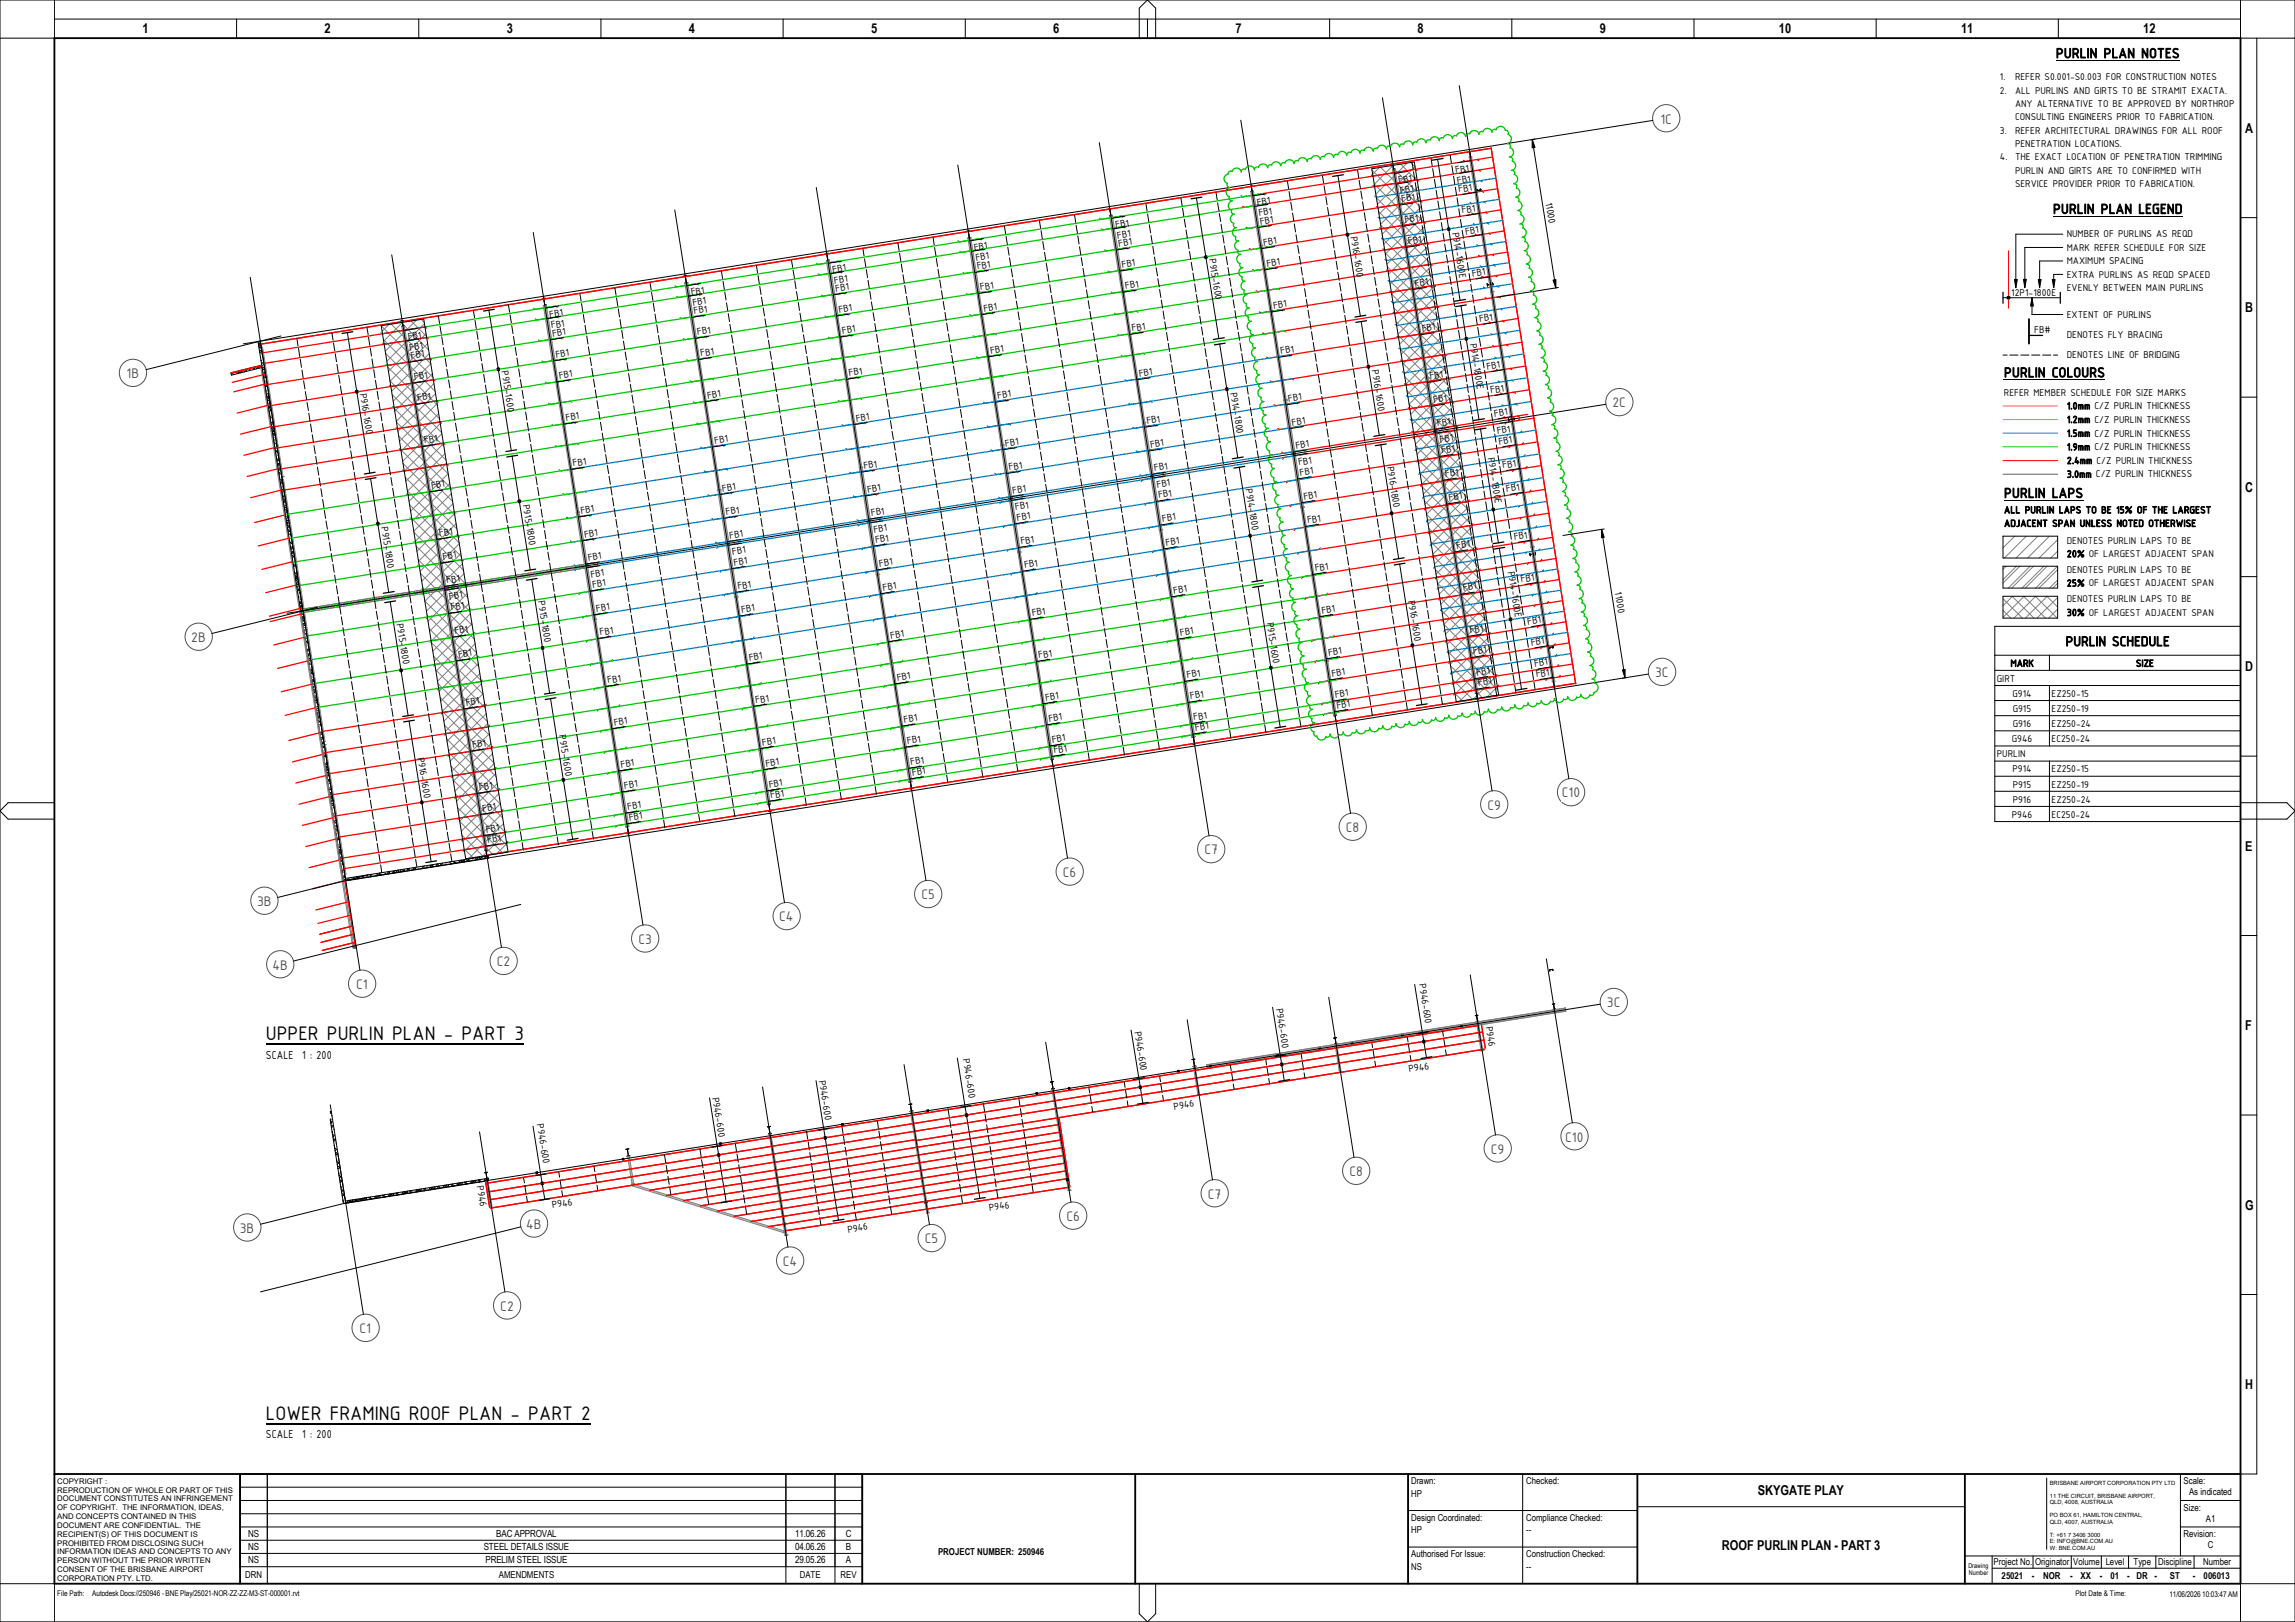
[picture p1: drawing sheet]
<svg xmlns="http://www.w3.org/2000/svg" width="841mm" height="594mm" viewBox="0 0 841 594" stroke-linecap="round" stroke-linejoin="round" font-family="sans-serif">
<defs><g id="words">
<g font-size="7.8">
<text x="97.5" y="381">UPPER PURLIN PLAN - PART 3</text>
<text x="97.5" y="520.1">LOWER FRAMING ROOF PLAN - PART 2</text>
</g>
<g font-size="5.5">
<text x="753.4" y="21.3">PURLIN PLAN NOTES</text>
<text x="752.3" y="78.3">PURLIN PLAN LEGEND</text>
<text x="734.4" y="138.2">PURLIN COLOURS</text>
<text x="734.4" y="182.3">PURLIN LAPS</text>
<text x="757" y="236.6">PURLIN SCHEDULE</text>
</g>
<g font-size="5.5" fill="#505050">
<text x="608.5" y="45.3">1C</text>
<text x="46.4" y="138.5">1B</text>
<text x="590.9" y="149.2">2C</text>
<text x="70.1" y="235.2">2B</text>
<text x="606.6" y="248">3C</text>
<text x="572.3" y="292.1">C10</text>
<text x="545.1" y="296.5">C9</text>
<text x="493.2" y="304.8">C8</text>
<text x="441.4" y="313">C7</text>
<text x="389.5" y="321.2">C6</text>
<text x="337.7" y="329.4">C5</text>
<text x="94.2" y="331.9">3B</text>
<text x="285.6" y="337.5">C4</text>
<text x="233.9" y="345.7">C3</text>
<text x="182" y="353.9">C2</text>
<text x="99.8" y="355.1">4B</text>
<text x="130.6" y="362.2">C1</text>
<text x="588.9" y="368.9">3C</text>
<text x="573.6" y="418.1">C10</text>
<text x="546.4" y="422.6">C9</text>
<text x="494.5" y="430.8">C8</text>
<text x="442.6" y="439">C7</text>
<text x="390.8" y="447.2">C6</text>
<text x="87.9" y="451.5">3B</text>
<text x="192.8" y="450.1">4B</text>
<text x="338.9" y="455.4">C5</text>
<text x="286.9" y="463.6">C4</text>
<text x="183.3" y="480.1">C2</text>
<text x="131.8" y="488.3">C1</text>
</g>
<g font-size="5">
<text x="52.2" y="12.1">1</text>
<text x="119" y="12.1">2</text>
<text x="185.7" y="12.1">3</text>
<text x="252.5" y="12.1">4</text>
<text x="319.2" y="12.1">5</text>
<text x="386" y="12.1">6</text>
<text x="452.7" y="12.1">7</text>
<text x="519.5" y="12.1">8</text>
<text x="586.2" y="12.1">9</text>
<text x="651.9" y="12.1">10</text>
<text x="718.6" y="12.1">11</text>
<text x="785.4" y="12.1">12</text>
<text x="822.8" y="48.6">A</text>
<text x="822.8" y="114.4">B</text>
<text x="822.8" y="180.1">C</text>
<text x="822.8" y="245.9">D</text>
<text x="822.8" y="311.6">E</text>
<text x="822.8" y="377.3">F</text>
<text x="822.8" y="443.1">G</text>
<text x="822.8" y="508.8">H</text>
<text x="644.1" y="547.7">SKYGATE PLAY</text>
<text x="631" y="567.7">ROOF PURLIN PLAN - PART 3</text>
</g>
<g font-size="4.6">
<text x="97.5" y="387.7">SCALE</text>
<text x="110.7" y="387.7">1 : 200</text>
<text x="97.5" y="526.8">SCALE</text>
<text x="110.7" y="526.8">1 : 200</text>
</g>
<g font-size="3.9">
<text x="732.9" y="29.3">1.</text>
<text x="738.4" y="29.3">REFER S0.001-S0.003 FOR CONSTRUCTION NOTES</text>
<text x="732.9" y="34.2">2.</text>
<text x="738.4" y="34.2">ALL PURLINS AND GIRTS TO BE STRAMIT EXACTA.</text>
<text x="738.4" y="39.1">ANY ALTERNATIVE TO BE APPROVED BY NORTHROP</text>
<text x="738.4" y="44">CONSULTING ENGINEERS PRIOR TO FABRICATION.</text>
<text x="732.9" y="48.9">3.</text>
<text x="738.4" y="48.9">REFER ARCHITECTURAL DRAWINGS FOR ALL ROOF</text>
<text x="738.4" y="53.8">PENETRATION LOCATIONS.</text>
<text x="732.9" y="58.7">4.</text>
<text x="738.4" y="58.7">THE EXACT LOCATION OF PENETRATION TRIMMING</text>
<text x="533.5" y="63.5" transform="rotate(-9 533.5 63.5)">FB1</text>
<text x="738.4" y="63.6">PURLIN AND GIRTS ARE TO CONFIRMED WITH</text>
<text x="512.7" y="67.1" transform="rotate(-9 512.7 67.1)">FB1</text>
<text x="513.2" y="71" transform="rotate(-9 513.2 71)">FB1</text>
<text x="534.2" y="67.4" transform="rotate(-9 534.2 67.4)">FB1</text>
<text x="534.6" y="70.4" transform="rotate(-9 534.6 70.4)">FB1</text>
<text x="738.4" y="68.5">SERVICE PROVIDER PRIOR TO FABRICATION.</text>
<text x="460.8" y="75.4" transform="rotate(-9 460.8 75.4)">FB1</text>
<text x="513.8" y="74" transform="rotate(-9 513.8 74)">FB1</text>
<text x="566.4" y="74.2" transform="rotate(81 566.4 74.2)">11000</text>
<text x="408.9" y="83.6" transform="rotate(-9 408.9 83.6)">FB1</text>
<text x="461.4" y="79.2" transform="rotate(-9 461.4 79.2)">FB1</text>
<text x="461.9" y="82.3" transform="rotate(-9 461.9 82.3)">FB1</text>
<text x="515" y="81.7" transform="rotate(-9 515 81.7)">FB1</text>
<text x="535.9" y="78.2" transform="rotate(-9 535.9 78.2)">FB1</text>
<text x="409.5" y="87.4" transform="rotate(-9 409.5 87.4)">FB1</text>
<text x="463.1" y="90" transform="rotate(-9 463.1 90)">FB1</text>
<text x="494.9" y="86.7" transform="rotate(81 494.9 86.7)">P916-1600</text>
<text x="516.2" y="89.5" transform="rotate(-9 516.2 89.5)">FB1</text>
<text x="532.2" y="85.2" transform="rotate(81 532.2 85.2)">P914-1600E</text>
<text x="537.1" y="85.9" transform="rotate(-9 537.1 85.9)">FB1</text>
<text x="757.4" y="87">NUMBER OF PURLINS AS REQD</text>
<text x="357.1" y="91.8" transform="rotate(-9 357.1 91.8)">FB1</text>
<text x="357.7" y="95.6" transform="rotate(-9 357.7 95.6)">FB1</text>
<text x="410" y="90.5" transform="rotate(-9 410 90.5)">FB1</text>
<text x="443.1" y="94.9" transform="rotate(81 443.1 94.9)">P915-1600</text>
<text x="757.4" y="91.8">MARK REFER SCHEDULE FOR SIZE</text>
<text x="305.2" y="100" transform="rotate(-9 305.2 100)">FB1</text>
<text x="358.2" y="98.7" transform="rotate(-9 358.2 98.7)">FB1</text>
<text x="411.2" y="98.2" transform="rotate(-9 411.2 98.2)">FB1</text>
<text x="464.3" y="97.7" transform="rotate(-9 464.3 97.7)">FB1</text>
<text x="539.6" y="101.4" transform="rotate(-9 539.6 101.4)">FB1</text>
<text x="757.4" y="101.7">EXTRA PURLINS AS REQD SPACED</text>
<text x="757.4" y="96.8">MAXIMUM SPACING</text>
<text x="305.8" y="103.8" transform="rotate(-9 305.8 103.8)">FB1</text>
<text x="306.3" y="106.9" transform="rotate(-9 306.3 106.9)">FB1</text>
<text x="359.4" y="106.4" transform="rotate(-9 359.4 106.4)">FB1</text>
<text x="412.5" y="105.9" transform="rotate(-9 412.5 105.9)">FB1</text>
<text x="518.6" y="104.9" transform="rotate(-9 518.6 104.9)">FB1</text>
<text x="757.4" y="106.6">EVENLY BETWEEN MAIN PURLINS</text>
<text x="253.4" y="108.2" transform="rotate(-9 253.4 108.2)">FB1</text>
<text x="254" y="112.1" transform="rotate(-9 254 112.1)">FB1</text>
<text x="466.8" y="113.2" transform="rotate(-9 466.8 113.2)">FB1</text>
<text x="737.1" y="108.5">12P1-1800E</text>
<text x="201.5" y="116.4" transform="rotate(-9 201.5 116.4)">FB1</text>
<text x="254.4" y="115.1" transform="rotate(-9 254.4 115.1)">FB1</text>
<text x="307.5" y="114.6" transform="rotate(-9 307.5 114.6)">FB1</text>
<text x="360.6" y="114.1" transform="rotate(-9 360.6 114.1)">FB1</text>
<text x="542.2" y="118" transform="rotate(-9 542.2 118)">FB1</text>
<text x="757.4" y="116.4">EXTENT OF PURLINS</text>
<text x="149.6" y="124.6" transform="rotate(-9 149.6 124.6)">FB1</text>
<text x="202.1" y="120.3" transform="rotate(-9 202.1 120.3)">FB1</text>
<text x="202.6" y="123.3" transform="rotate(-9 202.6 123.3)">FB1</text>
<text x="255.7" y="122.8" transform="rotate(-9 255.7 122.8)">FB1</text>
<text x="308.7" y="122.3" transform="rotate(-9 308.7 122.3)">FB1</text>
<text x="414.9" y="121.4" transform="rotate(-9 414.9 121.4)">FB1</text>
<text x="521.3" y="121.5" transform="rotate(-9 521.3 121.5)">FB1</text>
<text x="538.6" y="125.9" transform="rotate(81 538.6 125.9)">P914-1800E</text>
<text x="745.4" y="121.8">FB#</text>
<text x="757.4" y="123.8">DENOTES FLY BRACING</text>
<text x="150.2" y="128.5" transform="rotate(-9 150.2 128.5)">FB1</text>
<text x="150.7" y="131.5" transform="rotate(-9 150.7 131.5)">FB1</text>
<text x="203.8" y="131.1" transform="rotate(-9 203.8 131.1)">FB1</text>
<text x="256.9" y="130.6" transform="rotate(-9 256.9 130.6)">FB1</text>
<text x="363.1" y="129.6" transform="rotate(-9 363.1 129.6)">FB1</text>
<text x="469.4" y="129.8" transform="rotate(-9 469.4 129.8)">FB1</text>
<text x="757.4" y="131.1">DENOTES LINE OF BRIDGING</text>
<text x="183.8" y="136" transform="rotate(81 183.8 136)">P915-1600</text>
<text x="311.2" y="137.8" transform="rotate(-9 311.2 137.8)">FB1</text>
<text x="417.5" y="138" transform="rotate(-9 417.5 138)">FB1</text>
<text x="502.7" y="135.6" transform="rotate(81 502.7 135.6)">P916-1600</text>
<text x="545" y="135.4" transform="rotate(-9 545 135.4)">FB1</text>
<text x="151.9" y="139.3" transform="rotate(-9 151.9 139.3)">FB1</text>
<text x="205" y="138.8" transform="rotate(-9 205 138.8)">FB1</text>
<text x="450.8" y="143.8" transform="rotate(81 450.8 143.8)">P914-1800</text>
<text x="524.1" y="138.9" transform="rotate(-9 524.1 138.9)">FB1</text>
<text x="131.9" y="144.2" transform="rotate(81 131.9 144.2)">P916-1600</text>
<text x="153.2" y="147" transform="rotate(-9 153.2 147)">FB1</text>
<text x="259.3" y="146" transform="rotate(-9 259.3 146)">FB1</text>
<text x="365.7" y="146.2" transform="rotate(-9 365.7 146.2)">FB1</text>
<text x="472.2" y="147.2" transform="rotate(-9 472.2 147.2)">FB1</text>
<text x="525.4" y="147.7" transform="rotate(-9 525.4 147.7)">FB1</text>
<text x="546.4" y="144.1" transform="rotate(-9 546.4 144.1)">FB1</text>
<text x="734.4" y="144.9">REFER MEMBER SCHEDULE FOR SIZE MARKS</text>
<text x="757.4" y="149.9">1.0mm C/Z PURLIN THICKNESS</text>
<text x="207.5" y="154.2" transform="rotate(-9 207.5 154.2)">FB1</text>
<text x="313.8" y="154.4" transform="rotate(-9 313.8 154.4)">FB1</text>
<text x="420.4" y="155.4" transform="rotate(-9 420.4 155.4)">FB1</text>
<text x="473.6" y="155.9" transform="rotate(-9 473.6 155.9)">FB1</text>
<text x="547.7" y="152.6" transform="rotate(-9 547.7 152.6)">FB1</text>
<text x="757.4" y="154.9">1.2mm C/Z PURLIN THICKNESS</text>
<text x="526.8" y="156.2" transform="rotate(-9 526.8 156.2)">FB1</text>
<text x="548.7" y="159" transform="rotate(-9 548.7 159)">FB1</text>
<text x="757.4" y="159.9">1.5mm C/Z PURLIN THICKNESS</text>
<text x="155.6" y="162.4" transform="rotate(-9 155.6 162.4)">FB1</text>
<text x="262" y="162.6" transform="rotate(-9 262 162.6)">FB1</text>
<text x="368.5" y="163.6" transform="rotate(-9 368.5 163.6)">FB1</text>
<text x="421.7" y="164.1" transform="rotate(-9 421.7 164.1)">FB1</text>
<text x="475" y="164.4" transform="rotate(-9 475 164.4)">FB1</text>
<text x="527.8" y="162.2" transform="rotate(-9 527.8 162.2)">FB1</text>
<text x="528.4" y="166.1" transform="rotate(-9 528.4 166.1)">FB1</text>
<text x="545.3" y="167.7" transform="rotate(81 545.3 167.7)">P914-1800E</text>
<text x="549.4" y="162.9" transform="rotate(-9 549.4 162.9)">FB1</text>
<text x="757.4" y="164.9">1.9mm C/Z PURLIN THICKNESS</text>
<text x="210.1" y="170.9" transform="rotate(-9 210.1 170.9)">FB1</text>
<text x="316.7" y="171.8" transform="rotate(-9 316.7 171.8)">FB1</text>
<text x="369.9" y="172.3" transform="rotate(-9 369.9 172.3)">FB1</text>
<text x="423.1" y="172.6" transform="rotate(-9 423.1 172.6)">FB1</text>
<text x="475.9" y="170.4" transform="rotate(-9 475.9 170.4)">FB1</text>
<text x="508.3" y="171" transform="rotate(81 508.3 171)">P916-1800</text>
<text x="550.8" y="171.6" transform="rotate(-9 550.8 171.6)">FB1</text>
<text x="757.4" y="169.9">2.4mm C/Z PURLIN THICKNESS</text>
<text x="158.2" y="179.1" transform="rotate(-9 158.2 179.1)">FB1</text>
<text x="424.1" y="178.6" transform="rotate(-9 424.1 178.6)">FB1</text>
<text x="456.5" y="179.2" transform="rotate(81 456.5 179.2)">P914-1800</text>
<text x="476.5" y="174.3" transform="rotate(-9 476.5 174.3)">FB1</text>
<text x="529.8" y="174.8" transform="rotate(-9 529.8 174.8)">FB1</text>
<text x="757.4" y="174.9">3.0mm C/Z PURLIN THICKNESS</text>
<text x="191.6" y="184.9" transform="rotate(81 191.6 184.9)">P915-1800</text>
<text x="264.8" y="180" transform="rotate(-9 264.8 180)">FB1</text>
<text x="318" y="180.5" transform="rotate(-9 318 180.5)">FB1</text>
<text x="371.2" y="180.8" transform="rotate(-9 371.2 180.8)">FB1</text>
<text x="424.6" y="182.5" transform="rotate(-9 424.6 182.5)">FB1</text>
<text x="477.9" y="183" transform="rotate(-9 477.9 183)">FB1</text>
<text x="531.1" y="183.5" transform="rotate(-9 531.1 183.5)">FB1</text>
<text x="552.1" y="180.3" transform="rotate(-9 552.1 180.3)">FB1</text>
<text x="212.9" y="188.3" transform="rotate(-9 212.9 188.3)">FB1</text>
<text x="266.1" y="188.7" transform="rotate(-9 266.1 188.7)">FB1</text>
<text x="319.4" y="189.1" transform="rotate(-9 319.4 189.1)">FB1</text>
<text x="372.2" y="186.9" transform="rotate(-9 372.2 186.9)">FB1</text>
<text x="372.8" y="190.7" transform="rotate(-9 372.8 190.7)">FB1</text>
<text x="426" y="191.2" transform="rotate(-9 426 191.2)">FB1</text>
<text x="479.3" y="191.7" transform="rotate(-9 479.3 191.7)">FB1</text>
<text x="734.4" y="188">ALL PURLIN LAPS TO BE 15% OF THE LARGEST</text>
<text x="139.7" y="193.1" transform="rotate(81 139.7 193.1)">P915-1800</text>
<text x="161.1" y="196.5" transform="rotate(-9 161.1 196.5)">FB1</text>
<text x="214.3" y="196.9" transform="rotate(-9 214.3 196.9)">FB1</text>
<text x="267.5" y="197.3" transform="rotate(-9 267.5 197.3)">FB1</text>
<text x="320.3" y="195.1" transform="rotate(-9 320.3 195.1)">FB1</text>
<text x="554.9" y="197.9" transform="rotate(-9 554.9 197.9)">FB1</text>
<text x="734.4" y="192.9">ADJACENT SPAN UNLESS NOTED OTHERWISE</text>
<text x="268.5" y="203.3" transform="rotate(-9 268.5 203.3)">FB1</text>
<text x="320.9" y="198.9" transform="rotate(-9 320.9 198.9)">FB1</text>
<text x="374.2" y="199.4" transform="rotate(-9 374.2 199.4)">FB1</text>
<text x="427.4" y="199.9" transform="rotate(-9 427.4 199.9)">FB1</text>
<text x="533.9" y="201" transform="rotate(-9 533.9 201)">FB1</text>
<text x="757.4" y="199.1">DENOTES PURLIN LAPS TO BE</text>
<text x="162.4" y="205.1" transform="rotate(-9 162.4 205.1)">FB1</text>
<text x="215.6" y="205.5" transform="rotate(-9 215.6 205.5)">FB1</text>
<text x="269.1" y="207.1" transform="rotate(-9 269.1 207.1)">FB1</text>
<text x="322.3" y="207.6" transform="rotate(-9 322.3 207.6)">FB1</text>
<text x="375.5" y="208.1" transform="rotate(-9 375.5 208.1)">FB1</text>
<text x="482" y="209.3" transform="rotate(-9 482 209.3)">FB1</text>
<text x="552.6" y="209.4" transform="rotate(81 552.6 209.4)">P914-1600E</text>
<text x="757.4" y="209.8">DENOTES PURLIN LAPS TO BE</text>
<text x="757.4" y="204.1">20% OF LARGEST ADJACENT SPAN</text>
<text x="163.8" y="213.7" transform="rotate(-9 163.8 213.7)">FB1</text>
<text x="216.6" y="211.5" transform="rotate(-9 216.6 211.5)">FB1</text>
<text x="217.2" y="215.3" transform="rotate(-9 217.2 215.3)">FB1</text>
<text x="270.5" y="215.9" transform="rotate(-9 270.5 215.9)">FB1</text>
<text x="557.4" y="213.3" transform="rotate(-9 557.4 213.3)">FB1</text>
<text x="757.4" y="214.8">25% OF LARGEST ADJACENT SPAN</text>
<text x="164.8" y="219.8" transform="rotate(-9 164.8 219.8)">FB1</text>
<text x="197.2" y="220.3" transform="rotate(81 197.2 220.3)">P915-1800</text>
<text x="323.7" y="216.3" transform="rotate(-9 323.7 216.3)">FB1</text>
<text x="430.2" y="217.5" transform="rotate(-9 430.2 217.5)">FB1</text>
<text x="516" y="220" transform="rotate(81 516 220)">P916-1600</text>
<text x="536.3" y="216.5" transform="rotate(-9 536.3 216.5)">FB1</text>
<text x="591.8" y="217" transform="rotate(81 591.8 217)">11000</text>
<text x="757.4" y="220.6">DENOTES PURLIN LAPS TO BE</text>
<text x="165.4" y="223.6" transform="rotate(-9 165.4 223.6)">FB1</text>
<text x="218.6" y="224.1" transform="rotate(-9 218.6 224.1)">FB1</text>
<text x="271.8" y="224.5" transform="rotate(-9 271.8 224.5)">FB1</text>
<text x="378.3" y="225.7" transform="rotate(-9 378.3 225.7)">FB1</text>
<text x="484.5" y="224.7" transform="rotate(-9 484.5 224.7)">FB1</text>
<text x="757.4" y="225.6">30% OF LARGEST ADJACENT SPAN</text>
<text x="145.3" y="228.5" transform="rotate(81 145.3 228.5)">P915-1800</text>
<text x="166.8" y="232.3" transform="rotate(-9 166.8 232.3)">FB1</text>
<text x="220" y="232.7" transform="rotate(-9 220 232.7)">FB1</text>
<text x="326.5" y="233.9" transform="rotate(-9 326.5 233.9)">FB1</text>
<text x="432.6" y="233" transform="rotate(-9 432.6 233)">FB1</text>
<text x="464.2" y="228.2" transform="rotate(81 464.2 228.2)">P915-1600</text>
<text x="538.8" y="232" transform="rotate(-9 538.8 232)">FB1</text>
<text x="559.9" y="228.8" transform="rotate(-9 559.9 228.8)">FB1</text>
<text x="540" y="239.7" transform="rotate(-9 540 239.7)">FB1</text>
<text x="561.2" y="236.5" transform="rotate(-9 561.2 236.5)">FB1</text>
<text x="168.1" y="241" transform="rotate(-9 168.1 241)">FB1</text>
<text x="274.6" y="242.1" transform="rotate(-9 274.6 242.1)">FB1</text>
<text x="380.7" y="241.2" transform="rotate(-9 380.7 241.2)">FB1</text>
<text x="486.9" y="240.2" transform="rotate(-9 486.9 240.2)">FB1</text>
<text x="562.4" y="244.2" transform="rotate(-9 562.4 244.2)">FB1</text>
<text x="736.8" y="244.2">MARK</text>
<text x="782.7" y="244.2">SIZE</text>
<text x="222.8" y="250.3" transform="rotate(-9 222.8 250.3)">FB1</text>
<text x="328.9" y="249.4" transform="rotate(-9 328.9 249.4)">FB1</text>
<text x="435.1" y="248.4" transform="rotate(-9 435.1 248.4)">FB1</text>
<text x="488.1" y="247.9" transform="rotate(-9 488.1 247.9)">FB1</text>
<text x="541.2" y="247.4" transform="rotate(-9 541.2 247.4)">FB1</text>
<text x="541.8" y="251.3" transform="rotate(-9 541.8 251.3)">FB1</text>
<text x="563" y="248.1" transform="rotate(-9 563 248.1)">FB1</text>
<text x="731.8" y="249.7">GIRT</text>
<text x="277" y="257.6" transform="rotate(-9 277 257.6)">FB1</text>
<text x="383.2" y="256.6" transform="rotate(-9 383.2 256.6)">FB1</text>
<text x="436.3" y="256.1" transform="rotate(-9 436.3 256.1)">FB1</text>
<text x="489.4" y="255.7" transform="rotate(-9 489.4 255.7)">FB1</text>
<text x="737.5" y="255.2">G914</text>
<text x="751.8" y="255.2">EZ250-15</text>
<text x="170.9" y="258.5" transform="rotate(-9 170.9 258.5)">FB1</text>
<text x="437.5" y="263.9" transform="rotate(-9 437.5 263.9)">FB1</text>
<text x="490" y="259.5" transform="rotate(-9 490 259.5)">FB1</text>
<text x="737.6" y="260.7">G915</text>
<text x="751.8" y="260.7">EZ250-19</text>
<text x="204.9" y="269.3" transform="rotate(81 204.9 269.3)">P915-1600</text>
<text x="225.2" y="265.8" transform="rotate(-9 225.2 265.8)">FB1</text>
<text x="331.3" y="264.8" transform="rotate(-9 331.3 264.8)">FB1</text>
<text x="384.4" y="264.4" transform="rotate(-9 384.4 264.4)">FB1</text>
<text x="438.1" y="267.7" transform="rotate(-9 438.1 267.7)">FB1</text>
<text x="737.6" y="266.3">G916</text>
<text x="751.8" y="266.3">EZ250-24</text>
<text x="173.3" y="274" transform="rotate(-9 173.3 274)">FB1</text>
<text x="279.5" y="273.1" transform="rotate(-9 279.5 273.1)">FB1</text>
<text x="332.6" y="272.6" transform="rotate(-9 332.6 272.6)">FB1</text>
<text x="385.7" y="272.1" transform="rotate(-9 385.7 272.1)">FB1</text>
<text x="386.2" y="276" transform="rotate(-9 386.2 276)">FB1</text>
<text x="737.2" y="271.8">G946</text>
<text x="751.8" y="271.8">EC250-24</text>
<text x="153" y="277.5" transform="rotate(81 153 277.5)">P916-1600</text>
<text x="227.6" y="281.3" transform="rotate(-9 227.6 281.3)">FB1</text>
<text x="280.7" y="280.8" transform="rotate(-9 280.7 280.8)">FB1</text>
<text x="333.8" y="280.3" transform="rotate(-9 333.8 280.3)">FB1</text>
<text x="731.8" y="277.4">PURLIN</text>
<text x="334.4" y="284.2" transform="rotate(-9 334.4 284.2)">FB1</text>
<text x="737.5" y="282.9">P914</text>
<text x="751.8" y="282.9">EZ250-15</text>
<text x="175.8" y="289.5" transform="rotate(-9 175.8 289.5)">FB1</text>
<text x="228.9" y="289" transform="rotate(-9 228.9 289)">FB1</text>
<text x="281.9" y="288.5" transform="rotate(-9 281.9 288.5)">FB1</text>
<text x="282.5" y="292.4" transform="rotate(-9 282.5 292.4)">FB1</text>
<text x="737.6" y="288.5">P915</text>
<text x="737.6" y="294">P916</text>
<text x="751.8" y="288.5">EZ250-19</text>
<text x="751.8" y="294">EZ250-24</text>
<text x="177" y="297.2" transform="rotate(-9 177 297.2)">FB1</text>
<text x="230.1" y="296.7" transform="rotate(-9 230.1 296.7)">FB1</text>
<text x="737.2" y="299.5">P946</text>
<text x="751.8" y="299.5">EC250-24</text>
<text x="178.2" y="304.9" transform="rotate(-9 178.2 304.9)">FB1</text>
<text x="230.7" y="300.6" transform="rotate(-9 230.7 300.6)">FB1</text>
<text x="178.8" y="308.8" transform="rotate(-9 178.8 308.8)">FB1</text>
<text x="520" y="360.6" transform="rotate(81 520 360.6)">P946-600</text>
<text x="467.6" y="369.5" transform="rotate(81 467.6 369.5)">P946-600</text>
<text x="415.7" y="377.8" transform="rotate(81 415.7 377.8)">P946-600</text>
<text x="544.5" y="376" transform="rotate(81 544.5 376)">P946</text>
<text x="352.8" y="387.9" transform="rotate(81 352.8 387.9)">P946-600</text>
<text x="300.1" y="395.9" transform="rotate(81 300.1 395.9)">P946-600</text>
<text x="516.4" y="392.7" transform="rotate(-9 516.4 392.7)">P946</text>
<text x="261" y="402.1" transform="rotate(81 261 402.1)">P946-600</text>
<text x="430.3" y="406.5" transform="rotate(-9 430.3 406.5)">P946</text>
<text x="196.8" y="411.9" transform="rotate(81 196.8 411.9)">P946-600</text>
<text x="174.8" y="434.6" transform="rotate(81 174.8 434.6)">P946</text>
<text x="202.5" y="442.5" transform="rotate(-9 202.5 442.5)">P946</text>
<text x="362.7" y="443.5" transform="rotate(-9 362.7 443.5)">P946</text>
<text x="310.8" y="451.5" transform="rotate(-9 310.8 451.5)">P946</text>
</g>
<g font-size="3.6">
<text x="91" y="562.9">NS</text>
<text x="181.9" y="562.9">BAC APPROVAL</text>
<text x="291.4" y="562.9">11.06.26</text>
<text x="310" y="562.9">C</text>
<text x="91" y="567.8">NS</text>
<text x="177.3" y="567.8">STEEL DETAILS ISSUE</text>
<text x="291.4" y="567.8">04.06.26</text>
<text x="310" y="567.8">B</text>
<text x="91" y="572.6">NS</text>
<text x="177.9" y="572.6">PRELIM STEEL ISSUE</text>
<text x="291.4" y="572.6">29.05.26</text>
<text x="310" y="572.6">A</text>
</g>
<g font-size="3.5">
<text x="517.1" y="543.7">Drawn:</text>
<text x="559.3" y="543.7">Checked:</text>
<text x="800.2" y="543.7">Scale:</text>
<text x="517.1" y="548.2">HP</text>
<text x="802.2" y="547.7">As indicated</text>
<text x="517.1" y="557.1">Design Coordinated:</text>
<text x="559.3" y="557.1">Compliance Checked:</text>
<text x="800.2" y="553.4">Size:</text>
<text x="808.4" y="557.4">A1</text>
<text x="517.1" y="561.5">HP</text>
<text x="559.3" y="561.5">--</text>
<text x="800.2" y="563.1">Revision:</text>
<text x="343.8" y="569.6">PROJECT NUMBER: 250946</text>
<text x="809" y="567.1">C</text>
<text x="517.1" y="570.4">Authorised For Issue:</text>
<text x="517.1" y="575">NS</text>
<text x="559.3" y="570.4">Construction Checked:</text>
<text x="559.3" y="575">--</text>
<text x="730.6" y="573.3">Project No. Originator</text>
<text x="759.8" y="573.3">Volume</text>
<text x="771.7" y="573.3">Level</text>
<text x="781.8" y="573.3">Type</text>
<text x="790.9" y="573.3">Discipline</text>
<text x="807.4" y="573.3">Number</text>
<text x="89.9" y="577.9">DRN</text>
<text x="182.8" y="577.9">AMENDMENTS</text>
<text x="293.1" y="577.9">DATE</text>
<text x="308.1" y="577.9">REV</text>
<text x="733.5" y="578.4">25021</text>
<text x="744.6" y="578.5">-</text>
<text x="748.7" y="578.4">NOR</text>
<text x="758.6" y="578.5">-</text>
<text x="762.5" y="578.4">XX</text>
<text x="769.5" y="578.5">-</text>
<text x="773.4" y="578.4">01</text>
<text x="779.6" y="578.5">- DR</text>
<text x="789.6" y="578.5">-</text>
<text x="795.2" y="578.4">ST</text>
<text x="803.6" y="578.5">-</text>
<text x="807.6" y="578.5">006013</text>
</g>
<g font-size="2.9">
<text x="33.8" y="584.7">Autodesk Docs://250946 - BNE Play/25021-NOR-ZZ-ZZ-M3-ST-000001.rvt</text>
<text x="795" y="584.8">11/06/2026 10:03:47 AM</text>
</g>
<g font-size="2.8">
<text x="21" y="543.4">COPYRIGHT :</text>
<text x="21" y="546.7">REPRODUCTION OF WHOLE OR PART OF THIS</text>
<text x="21" y="549.9">DOCUMENT CONSTITUTES AN INFRINGEMENT</text>
<text x="21" y="556.3">AND CONCEPTS CONTAINED IN THIS</text>
<text x="21" y="553.1">OF COPYRIGHT. THE INFORMATION, IDEAS,</text>
<text x="21" y="559.6">DOCUMENT ARE CONFIDENTIAL. THE</text>
<text x="21" y="562.9">RECIPIENT(S) OF THIS DOCUMENT IS</text>
<text x="21" y="566.1">PROHIBITED FROM DISCLOSING SUCH</text>
<text x="21" y="569.3">INFORMATION IDEAS AND CONCEPTS TO ANY</text>
<text x="21" y="572.6">PERSON WITHOUT THE PRIOR WRITTEN</text>
<text x="21" y="575.8">CONSENT OF THE BRISBANE AIRPORT</text>
<text x="21" y="579">CORPORATION PTY. LTD.</text>
<text x="21" y="584.7">File Path:</text>
<text x="760.6" y="584.7">Plot Date &amp; Time:</text>
</g>
<g font-size="2.4">
<text x="721.3" y="574.1">Drawing</text>
<text x="721.4" y="577">Number</text>
</g>
<g font-size="2.1">
<text x="751.2" y="543.7">BRISBANE AIRPORT CORPORATION PTY LTD</text>
<text x="751.2" y="548.5">11 THE CIRCUIT, BRISBANE AIRPORT,</text>
<text x="751.2" y="550.9">QLD, 4008, AUSTRALIA</text>
<text x="751.2" y="555.6">PO BOX 61, HAMILTON CENTRAL,</text>
<text x="751.2" y="558">QLD, 4007, AUSTRALIA</text>
<text x="751.2" y="562.8">T: +61 7 3406 3000</text>
<text x="751.2" y="565.2">E: INFO@BNE.COM.AU</text>
<text x="751.2" y="567.6">W: BNE.COM.AU</text>
</g>
</g></defs>
<path d="M735.3 108.3h1.5v1.5h-1.5z" fill="#000"/>
<g fill="none" stroke="#7f7f7f" stroke-width=".37">
<path d="M734.1 196.4h-.1M738.3 196.4l-4.3 4.3M742.5 196.4l-8 8M746.8 196.4l-8 8M751 196.4l-8 8M754 197.7l-6.7 6.7M734 219.3l7.1 7.1M735.1 207.4l-1.1 1.1M737.4 218.4l8 8M737.5 218.4l-3.5 3.5M738.9 207.4l-4.9 4.9M740.2 207.4l-6.2 6.1"/>
<path d="M741.6 218.4l8 8M741.8 218.4l-7.8 7.7M744 207.4l-8 8M745.2 207.4l-8 8M745.9 218.4l8 8M746 218.4l-8 8M749 207.4l-8 8M750.1 218.4l3.9 3.9M750.2 207.4l-8 8M750.2 218.4l-8 8M754 207.4l-8 8M754 201.9l-2.5 2.5"/>
<path d="M754 212.4l-3 3M754 208.6l-6.8 6.8M754 213.6l-1.7 1.8M754 218.9l-7.5 7.5M734 223.6l2.9 2.8M754 223.1l-3.3 3.3"/>
</g>
<path d="M734 109.1h21M734 130h1.5M736.5 130h3M740.5 130h3M744.5 130h3M748.5 130h3M752.5 130h1.5M734 196.4h20v8h-20zM734 207.4h20v8h-20zM734 218.4h20v8h-20z" fill="none" stroke="#000" stroke-width=".37"/>
<path d="M743.5 116.9v9" fill="none" stroke="#000" stroke-width=".68"/>
<path d="M734 107.1v4M755 107.1v4M743.5 122.9h5" fill="none" stroke="#000" stroke-width=".47"/>
<path d="M734 148.7h20" fill="none" stroke="#ffc800" stroke-width=".37"/>
<path d="M734 153.7h20" fill="none" stroke="#f0f" stroke-width=".37"/>
<path d="M734 158.7h20" fill="none" stroke="#007fff" stroke-width=".37"/>
<path d="M734 163.7h20" fill="none" stroke="#00c800" stroke-width=".37"/>
<path d="M736 91.9v16.4M736 109.8v3.1M734 168.7h20" fill="none" stroke="#f00" stroke-width=".37"/>
<path d="M734 173.7h20" fill="none" stroke="#7800a0" stroke-width=".37"/>
<g fill="#28a0aa">
<path d="M177.6 311.2h1.3v2.4h-1.3z"/>
<path d="M146.9 117.4h1.3v2.1h-1.3z"/>
<path d="M540.6 253.7h1.4v2.4h-1.4z"/>
<path d="M509.9 59.9h1.3v2.1h-1.3z"/>
<path d="M488.8 261.9h1.3v2.4h-1.3z"/>
<path d="M458.1 68.1h1.2v2.1h-1.2z"/>
<path d="M229.4 302.6h1.4v2.8h-1.4z"/>
<path d="M198.7 109.2h1.5v2.7h-1.5z"/>
<path d="M281.2 294.4h1.5v2.7h-1.5z"/>
<path d="M250.6 101h1.5v2.7h-1.5z"/>
<path d="M333.1 286.2h1.5v2.7h-1.5z"/>
<path d="M302.5 92.8h1.4v2.7h-1.4z"/>
<path d="M384.9 278h1.5v2.7h-1.5z"/>
<path d="M354.3 84.5h1.5v2.8h-1.5z"/>
<path d="M436.8 269.8h1.5v2.7h-1.5z"/>
<path d="M406.2 76.3h1.4v2.7h-1.4z"/>
<path d="M214.1 206.6h1.4v1.4h-1.4z"/>
<path d="M568.9 249.6h1.2v2h-1.2z"/>
<path d="M538.1 55.4h1.2v2.1h-1.2z"/>
<path d="M560.6 202.4h2.1v1.1h-2.1z"/>
<path d="M552.8 153h2.1v1.2h-2.1z"/>
<path d="M545 103.6h2.1v1.2h-2.1z"/>
<path d="M129.7 346.5h.8v.8h-.8z"/>
</g>
<g fill="#c0c0c0">
<path d="M95.6 134.8h14.6v89.1h-14.6z"/>
<path d="M111 223.6h8.1v48.1h-8.1z"/>
<path d="M95.8 127.2h7.9v47.4h-7.9z"/>
<path d="M162.9 215.3v.2z"/>
<path d="M162.4 215.3h.5v.3h-.5z"/>
<path d="M159.3 195.7h4.1v19.6h-4.1z"/>
<path d="M162.9 215.2h.5v.3h-.5z"/>
<path d="M174.5 291.5h4.1v19.8h-4.1z"/>
<path d="M165.9 235.1l.3 .1z"/>
<path d="M165.6 235.1h9.8v56.4h-9.8z"/>
<path d="M162.9 215.6l.1 .2z"/>
<path d="M162.4 215.6h.5v.3h-.5z"/>
<path d="M162.5 215.7h4v19.5h-4z"/>
<path d="M162.9 215.5h.6v.3h-.6z"/>
<path d="M159.6 195.7l.4 .1z"/>
<path d="M150.4 139.1h9.8v56.7h-9.8z"/>
<path d="M147.2 119.4h4.1v19.8h-4.1z"/>
<path d="M522.3 138.2h4.2v19.8h-4.2z"/>
<path d="M537.5 234h4.1v19.7h-4.1z"/>
<path d="M538.4 233.8v.2z"/>
<path d="M528.6 177.6h9.8v56.5h-9.8z"/>
<path d="M525.4 157.9h4.1v19.8h-4.1z"/>
<path d="M513.4 81.7h9.8v56.6h-9.8z"/>
<path d="M510.2 61.9h4.1v19.8h-4.1z"/>
<path d="M470.5 146.4h4.1v19.8h-4.1z"/>
<path d="M485.6 242.2h4.1v19.8h-4.1z"/>
<path d="M486.5 242l.1 .2z"/>
<path d="M476.8 185.8h9.7v56.5h-9.7z"/>
<path d="M473.5 166.1h4.2v19.8h-4.2z"/>
<path d="M461.6 89.9h9.8v56.7h-9.8z"/>
<path d="M458.4 70.1h4v19.9h-4z"/>
<path d="M211.2 187.5h4.1v19.8h-4.1z"/>
<path d="M226.2 282.8l.2 .2z"/>
<path d="M226.3 282.9h4.1v19.8h-4.1z"/>
<path d="M227.2 282.7l.1 .2z"/>
<path d="M217.5 226.9h9.7v56.1h-9.7z"/>
<path d="M214.2 207.2h4.2v19.8h-4.2z"/>
<path d="M202.4 131.5h9.7v56.1h-9.7z"/>
<path d="M202.3 131.7l.1 .2z"/>
<path d="M199.1 111.8h4.2v19.8h-4.2z"/>
<path d="M203.2 131.5l.1 .2z"/>
<path d="M263 179.3h4.2v19.8h-4.2z"/>
<path d="M278.1 274.6l.1 .2z"/>
<path d="M278.1 274.7h4.2v19.8h-4.2z"/>
<path d="M279 274.4l.1 .3z"/>
<path d="M269.3 218.7h9.8v56.1h-9.8z"/>
<path d="M266.1 199h4.2v19.8h-4.2z"/>
<path d="M254.2 123.3h9.7v56.1h-9.7z"/>
<path d="M254.2 123.4l.1 .3z"/>
<path d="M251 103.6h4.1v19.8h-4.1z"/>
<path d="M255.1 123.3l.1 .2z"/>
<path d="M314.9 171.1h4.1v19.8h-4.1z"/>
<path d="M329.9 266.4l.2 .2z"/>
<path d="M330 266.4h4.1v19.9h-4.1z"/>
<path d="M330.9 266.2l.1 .2z"/>
<path d="M321.2 210.5h9.7v56.1h-9.7z"/>
<path d="M318 190.8h4.1v19.8h-4.1z"/>
<path d="M306.1 115.1h9.7v56.1h-9.7z"/>
<path d="M306 115.2l.1 .2z"/>
<path d="M302.9 95.4h4.1v19.8h-4.1z"/>
<path d="M307 115.1v.2z"/>
<path d="M366.7 162.9h4.2v19.8h-4.2z"/>
<path d="M381.8 258.2l.1 .2z"/>
<path d="M381.8 258.2h4.2v19.8h-4.2z"/>
<path d="M382.7 258l.2 .2z"/>
<path d="M373 202.3h9.8v56.1h-9.8z"/>
<path d="M369.8 182.5h4.2v19.9h-4.2z"/>
<path d="M357.9 106.9h9.8v56.1h-9.8z"/>
<path d="M357.9 107l.1 .2z"/>
<path d="M354.7 87.2h4.2v19.8h-4.2z"/>
<path d="M358.8 106.9l.1 .2z"/>
<path d="M418.6 154.6h4.1v19.9h-4.1z"/>
<path d="M433.7 250l.1 .2z"/>
<path d="M433.7 250h4.2v19.8h-4.2z"/>
<path d="M434.6 249.8l.1 .2z"/>
<path d="M424.9 194.1h9.7v56h-9.7z"/>
<path d="M421.7 174.3h4.1v19.8h-4.1z"/>
<path d="M409.8 98.7h9.7v56.1h-9.7z"/>
<path d="M409.7 98.8l.1 .2z"/>
<path d="M406.6 79h4.2v19.8h-4.2z"/>
<path d="M410.7 98.7l.1 .2z"/>
<path d="M561.1 200.3h8.6v49.3h-8.6z"/>
<path d="M546.3 106.8h8.2v46.8h-8.2z"/>
<path d="M553.7 153.5h8.2v46.9h-8.2z"/>
<path d="M538.4 57.4h8.7v49.5h-8.7z"/>
<path d="M118.8 272.7h8v47.5h-8z"/>
<path d="M103.5 175.6h8v48.4h-8z"/>
<path d="M109.8 223.9h20v123.4h-20z"/>
<path d="M109.8 223.9h.4z"/>
</g>
<g fill="#28a0aa">
<path d="M541.3 69.2h1.3v.6h-1.3z"/>
<path d="M567.8 236.9h1.3v.6h-1.3z"/>
</g>
<path d="M111.4 206.7h102.8v17.6h-102.8z" fill="#c0c0c0"/>
<g fill="#000">
<path d="M441.2 93.5h1.5v1.5h-1.5zM493 85.3h1.5v1.4h-1.5zM530.2 83.2h1.5v1.5h-1.5zM181.9 134.5h1.4v1.5h-1.4zM500.7 133.6h1.5v1.5h-1.5zM536.6 123.4h1.5v1.5h-1.5zM130 142.7h1.5v1.5h-1.5zM448.9 141.8h1.4v1.5h-1.4zM137.7 191.1h1.5v1.5h-1.5zM189.6 182.9h1.5v1.5h-1.5zM457.4 195.5h1.5v1.5h-1.5zM509.2 187.3h1.5v1.5h-1.5z"/>
<path d="M546.5 185.9h1.5v1.5h-1.5zM198.1 236.6h1.5v1.5h-1.5zM516.8 235.7h1.5v1.5h-1.5zM552.8 226.1h1.5v1.5h-1.5zM146.2 244.8h1.5v1.5h-1.5zM465 243.9h1.5v1.5h-1.5zM153.8 293.2h1.5v1.4h-1.5zM205.7 284.9h1.5v1.5h-1.5z"/>
<circle cx="538.5" cy="55.6" r=".17"/>
<circle cx="538.9" cy="57.4" r=".17"/>
<circle cx="407.2" cy="78.9" r=".17"/>
<circle cx="458.6" cy="68.2" r=".17"/>
<circle cx="458.8" cy="70.1" r=".17"/>
<circle cx="458.9" cy="70.1" r=".17"/>
<circle cx="510.4" cy="60.1" r=".17"/>
<circle cx="510.5" cy="60" r=".17"/>
<circle cx="510.7" cy="61.9" r=".17"/>
<circle cx="510.8" cy="61.9" r=".17"/>
<circle cx="541.4" cy="69.7" r=".17"/>
<circle cx="541.4" cy="69.8" r=".17"/>
<circle cx="542.5" cy="69.6" r=".17"/>
<circle cx="303.4" cy="95.3" r=".17"/>
<circle cx="355.3" cy="87.1" r=".17"/>
<circle cx="147.4" cy="117.6" r=".17"/>
<circle cx="199.2" cy="109.3" r=".17"/>
<circle cx="199.7" cy="111.8" r=".17"/>
<circle cx="251.1" cy="101.1" r=".17"/>
<circle cx="251.6" cy="103.5" r=".17"/>
<circle cx="545.1" cy="104.4" r=".17"/>
<circle cx="545.1" cy="104.3" r=".17"/>
<circle cx="546.9" cy="104" r=".17"/>
<circle cx="546.9" cy="104.1" r=".17"/>
<circle cx="552.9" cy="153.7" r=".17"/>
<circle cx="552.9" cy="153.8" r=".17"/>
<circle cx="554.7" cy="153.5" r=".17"/>
<circle cx="560.7" cy="203.1" r=".17"/>
<circle cx="560.7" cy="203.2" r=".17"/>
<circle cx="567.9" cy="237.2" r=".17"/>
<circle cx="567.9" cy="237.1" r=".17"/>
<circle cx="569" cy="236.9" r=".17"/>
<circle cx="569" cy="237" r=".17"/>
<circle cx="541.4" cy="255.9" r=".17"/>
<circle cx="541.5" cy="255.9" r=".17"/>
<circle cx="569.3" cy="249.7" r=".17"/>
<circle cx="569.6" cy="251.5" r=".17"/>
<circle cx="385.4" cy="278.2" r=".17"/>
<circle cx="437.3" cy="270" r=".17"/>
<circle cx="437.8" cy="272.4" r=".17"/>
<circle cx="489.5" cy="264.2" r=".17"/>
<circle cx="489.6" cy="264.2" r=".17"/>
<circle cx="281.7" cy="294.6" r=".17"/>
<circle cx="282.2" cy="297" r=".17"/>
<circle cx="333.5" cy="286.4" r=".17"/>
<circle cx="334.1" cy="288.8" r=".17"/>
<circle cx="385.9" cy="280.6" r=".17"/>
<circle cx="178.1" cy="311.4" r=".17"/>
<circle cx="178.5" cy="313.4" r=".17"/>
<circle cx="229.8" cy="302.8" r=".17"/>
<circle cx="230.3" cy="305.2" r=".17"/>
</g>
<g fill="none" stroke="#000" stroke-width=".37">
<path d="M510.8 59.9l-.9 .1h.6M510.8 59.9l-.3 .1M510.8 59.9h.1M517.4 59.2l.5 2.7M524.4 58.1l.4 2.7M526.8 58.4l8.3 51.6M531.5 57l.4 2.6M538.1 55.6l.9-.2-.4 .2M538.1 55.6h.1M538.4 57.5v.1M538.5 55.6h-.4M538.5 55.6h.1"/>
<path d="M538.6 55.6l.3 1.8M538.8 57.4h.5l-.9 .2M538.8 57.4l-.4 .1M538.8 57.4h.1M393.8 78.8l.4 2.7M406.2 76.5l1-.2-.4 .2M406.2 76.5h.1M406.7 76.5h.1M406.7 76.5l.3 2.5-.4 .1 1-.2M406.7 76.5l.4 2.4M406.8 76.5h-.6M407.1 78.9h.1"/>
<path d="M407.6 78.9h.1M407.6 78.9h-.4M419.9 74.7l.5 2.6M420.5 78.4l.5 2.9M432.8 72.6l.4 2.7M433.4 76.3l.4 2.9M438.4 72.5l8.3 51.5M445.6 70.6l.5 2.7M446.2 74.3l.5 2.9M446.8 78.2l.5 3M458.5 68.2v.1M458.6 68.3l.2 1.8"/>
<path d="M458.6 68.3l.3 1.8M458.6 68.2v.1M458.8 70.1l-.4 .1 .9-.1h-.4M458.8 70.1h.1M458.9 70.1h.1M459 68.1l-.9 .1h.5M459 68.2h-.4M459 68.1v.1M471.8 66.5l.4 2.6M472.4 70.1l.5 3M473 74.1l.5 2.9M473.7 78l.4 3"/>
<path d="M484.6 64.4l.5 2.7M485.2 68.1l.5 2.9M485.9 72.1l.4 2.9M486.5 76l.5 3M487.1 79.9l.5 3M490.3 64.3l8.2 51.5M497.5 62.4l.4 2.7M498.1 66l.5 3M498.7 70l.5 2.9M499.3 73.9l.5 3M500 77.9l.4 3M502.7 61.8l15.6-2.5 30.9 195.3-15.5 2.4z"/>
<path d="M510.3 62h.1M510.4 60l.3 1.9M510.5 60l.3 1.9M510.6 61.9l-.3 .1M510.7 61.9h-.1M510.8 61.9h.1M510.8 61.9h.4l-.9 .1M518 62.9l.5 3M518.6 66.8l.5 3M519.3 70.8l.4 2.9M519.9 74.7l.5 3M520.5 78.7l.5 3"/>
<path d="M525 61.8l.5 2.9M525.7 65.7l.4 3M526.3 69.7l.5 2.9M526.9 73.6l.5 3M527.6 77.6l.4 2.9M532 60.7l.5 2.9M532.7 64.6l.4 3M533.3 68.5l.5 3M534 72.5l.4 2.9M534.6 76.5l.5 2.9M541.4 69.8h.1M542.4 69.6l-1 .2"/>
<path d="M542.5 69.6l-.1-.4 .2 .4-1.3 .3v-.5l.1 .4M542.5 69.6h-.1M264.4 99.3l.4 2.7M277.2 97.3l.4 2.7M290 95.2l.5 2.7M290.6 98.9l.5 3M302.5 92.9l1-.1zM302.9 95.5h.1M302.9 92.9l.4 2.5M302.9 92.9h.1M303 92.9l.4 2.4M303.4 95.3h.5l-1 .2"/>
<path d="M303.4 95.3l-.5 .2M316.2 91.1l.5 2.7M316.8 94.8l.5 2.9M317.5 98.7l.4 3M329.1 89.1l.4 2.6M329.6 92.7l.5 3M330.3 96.7l.5 3M341.9 87l.4 2.7M342.5 90.7l.5 2.9M343.1 94.6l.5 3M343.7 98.6l.5 3M354.8 84.7v.1"/>
<path d="M354.8 84.7h.1M354.8 84.8l.4 2.3M354.9 84.7l.4 2.4M355.2 87.1v.1M355.3 87.1h.1M355.3 87.1l-.6 .2 1.1-.2M355.3 84.5l-1 .3 .6-.1M355.3 84.6l-.4 .1M355.3 84.5v.1M355.7 87.1h.1M355.7 87.1h-.4M368.1 82.9l.4 2.7"/>
<path d="M368.7 86.6l.4 2.9M369.3 90.5l.5 3M370 94.4l.4 3M370.6 98.4l.5 3M380.9 80.9l.4 2.6M381.5 84.5l.5 3M382.1 88.5l.5 2.9M382.8 92.4l.4 3M383.4 96.4l.5 2.9M394.3 82.5l.5 2.9M395 86.4l.4 3M395.6 90.4l.5 2.9"/>
<path d="M396.2 94.3l.5 3M396.9 98.3l.4 2.9M421.2 82.3l.4 3M421.8 86.2l.5 3M422.4 90.2l.5 3M423.1 94.2l.4 2.9M423.7 98.1l.5 3M434 80.3l.5 2.9M434.6 84.2l.5 3M435.3 88.1l.4 3M435.9 92.1l.5 3M436.5 96.1l.5 2.9"/>
<path d="M437.2 100l.4 3M447.5 82.1l.4 3M448.1 86.1l.5 3M448.7 90l.5 3M449.4 94l.4 2.9M450 98l.5 2.9M474.3 82l.5 3M474.9 85.9l.5 3M475.5 89.9l.5 2.9M476.2 93.9l.5 2.9M476.8 97.8l.5 3M487.8 83.9l.4 3"/>
<path d="M488.4 87.8l.5 3M489 91.8l.5 2.9M489.7 95.7l.4 3M490.3 99.7l.5 3M500.6 81.8l.5 3M501.2 85.8l.5 2.9M501.9 89.7l.4 3M502.5 93.7l.5 2.9M503.1 97.6l.5 3M521.2 82.6l.4 3M521.8 86.6l.5 2.9M522.4 90.6l.5 2.9"/>
<path d="M523.1 94.5l.4 3M523.7 98.4l.5 3M528.2 81.5l.5 3M528.8 85.5l.5 2.9M529.4 89.4l.5 3M530.1 93.4l.5 3M530.7 97.3l.5 3M535.2 80.4l.5 3M535.8 84.3l.5 3M536.4 88.3l.5 3M537.1 92.2l.4 3M537.7 96.2l.5 2.9"/>
<path d="M134.5 119.8l.4 2.8M139.7 119.3l15.6-2.5 30.9 195.3-15.6 2.4zM146.9 117.5l.9-.1zM147.4 117.5v.1M147.4 117.6l.3 1.7M147.7 119.3l-.4 .3 .9-.2M148.1 119.3l.1 .1M148.1 119.3l-.4 .1M160.7 115.7l.4 2.8M161.2 119.4l.5 3M173.5 113.7l.4 2.7M174.1 117.3l.4 3"/>
<path d="M179.2 113.6l8.2 51.5M186.3 111.6l.5 2.7M186.9 115.3l.5 3M187.5 119.3l.5 2.9M198.7 109.3l.1 .1M198.8 109.4h.5M199.1 111.9l1.1-.1zM199.3 109.4l.3 2.3M199.6 111.7v.1M199.6 111.7l.1 .1M199.8 109.2l-.5 .2M199.8 109.2h.1"/>
<path d="M199.8 109.2l-1.1 .1M212.5 107.5l.4 2.7M213.1 111.2l.5 3M213.7 115.1l.5 3M214.4 119.1l.4 3M225.3 105.5l.5 2.7M225.9 109.1l.5 3M226.6 113.1l.4 3M227.2 117.1l.5 2.9M238.2 103.4l.4 2.7M238.8 107.1l.5 3M239.4 111l.5 3"/>
<path d="M240 115l.5 3M240.7 119l.4 2.9M251 103.7h.1M251.2 101.1l.3 2.4M251.2 101.1h.1M251.2 101.1l.4-.1-1 .1 .5 .1 .4 2.4-.5 .1M251.5 103.5h.1M252 103.5h.1M252 103.5h-.4M252.1 103.5l-1.1 .2M265 103l.4 3M265.6 106.9l.5 3"/>
<path d="M266.2 110.9l.5 2.9M266.9 114.9l.4 2.9M267.5 118.8l.5 3M277.8 100.9l.5 3M278.4 104.9l.5 3M279.1 108.8l.4 3M279.7 112.8l.5 2.9M280.3 116.8l.5 2.9M291.3 102.8l.4 3M291.9 106.8l.5 3M292.5 110.7l.5 3M293.2 114.7l.4 2.9"/>
<path d="M293.8 118.7l.5 2.9M318.1 102.7l.5 2.9M318.7 106.6l.5 3M319.3 110.6l.5 2.9M320 114.5l.5 3M320.6 118.5l.5 3M330.9 100.6l.5 3M331.6 104.6l.4 2.9M332.2 108.5l.5 3M332.8 112.5l.5 2.9M333.5 116.4l.4 3M344.4 102.5l.4 3"/>
<path d="M345 106.5l.5 2.9M345.7 110.4l.4 3M346.3 114.4l.5 2.9M346.9 118.3l.5 3M371.2 102.4l.5 2.9M371.8 106.3l.5 3M372.4 110.3l.6 2.9M373.1 114.2l.4 3M373.7 118.2l.5 2.9M384 100.3l.5 3M384.7 104.3l.4 2.9M385.3 108.2l.5 3"/>
<path d="M386 112.2l.4 2.9M386.5 116.1l.6 3M397.5 102.2l.5 3M398.1 106.2l.5 2.9M398.8 110.1l.4 3M399.4 114l.5 3M400 118l.5 3M424.3 102.1l.5 2.9M424.9 106l.5 3M425.6 109.9l.4 3M426.2 113.9l.5 3M426.8 117.9l.5 2.9"/>
<path d="M437.8 104l.5 2.9M438.4 107.9l.5 3M439 111.8l.5 3M439.7 115.8l.4 2.9M440.3 119.8l.5 2.9M450.6 101.9l.5 3M451.3 105.8l.4 3M451.9 109.8l.5 3M452.5 113.8l.5 2.9M453.1 117.7l.5 3M477.4 101.7l.5 3M478.1 105.7l.4 3"/>
<path d="M478.7 109.6l.5 3M479.3 113.6l.5 2.9M480 117.6l.4 2.9M490.9 103.6l.5 3M491.5 107.6l.5 2.9M492.2 111.5l.4 3M492.8 115.5l.5 3M493.4 119.4l.5 3M498.8 117.8l6.7 41.7M503.8 101.6l.4 3M504.4 105.5l.5 3M505 109.5l.5 2.9"/>
<path d="M505.6 113.5l.5 2.9M506.3 117.4l.4 3M524.3 102.4l.5 3M524.9 106.3l.5 3M525.6 110.3l.4 2.9M526.2 114.3l.5 2.9M526.8 118.2l.5 3M531.3 101.3l.5 2.9M532 105.2l.4 3M532.6 109.2l.5 2.9M533.2 113.1l.5 3M533.9 117.1l.4 2.9"/>
<path d="M535.4 112l6.6 41.7M538.4 100.2l.4 2.9M539 104.1l.5 3M539.6 108l.5 3M540.3 112l.4 3M540.9 116l.5 2.9M541.5 119.9l.5 3M545.1 104.3l-.1-.4 .1 .9M545.1 104.8h.1M545.1 104.4v.4M545.1 104.3h.1M546.7 104.1l-1.6 .3"/>
<path d="M546.7 104.1l-1.6 .2M546.9 104.1h-.2M546.9 104.1h.1M546.9 104h.1M546.9 104l-.2 .1M546.9 104v-.4l.2 .9M546.9 104.1l.1 .4M547 104.5h.1M84.6 136.5l11.2-2.8 .3 .9-11.3 2.8M84.7 136.9l.2 .5M84.7 136.9l.4-.2 .5 .5M85.6 137.2h.1"/>
<path d="M87 136.8l.4-.4v-.5l-.7 .5 .2 .5M88.6 136.4l.1-.3-.5-.2-.5 .5 .4 .2M89.2 135.4h.1M90.2 136v-.4l-.7 .6M92 134.7l-.5 .7-.5-.5M93.4 135.2l-.1-.3-.5 .2 .1 .3M93.6 134.3h-.2M94.5 125.1l.9-.2 10.4 65.7M94.5 125.1l5.3 32.9M94.6 125.1h.1M94.7 125.9l.6-.4v.5l-.6 .2M95 134.8l-.2-.4-.7 .6"/>
<path d="M95.1 128.3h.4l.5 .5-.7 .3-.2-.7M95.2 133.9l.1 .2 .6-.2M95.6 131.9l.1 .3M95.7 127l-.4-.5-.5 .3 .5 .8 .5-.5M95.9 133.7l.1 .2M96.1 134.9l.5 .5 .4-.4M96.2 129.8v.2M96.6 137.8l.5-.1 .4 .4M96.6 132.8h-.3l.4 .5M96.9 139.5l.2-.1-.2 .7M96.9 134.5l-.8 .4M97.2 136.1l-.4 .3 .3 .5 .2-.2"/>
<path d="M97.5 138.2l-.9 .2M108.8 124l.4 2.7M109.4 127.6l.5 3M110 131.6l.5 2.9M110.7 135.6l.4 2.9M111.3 139.5l.5 3M121.6 121.9l.4 2.7M122.2 125.6l.5 2.9M122.9 129.5l.4 3M123.5 133.5l.5 2.9M124.1 137.4l.5 3M127.3 121.8l8.2 51.5"/>
<path d="M135 123.5l.5 3M135.7 127.5l.4 2.9M136.3 131.4l.5 3M136.9 135.4l.5 2.9M137.6 139.3l.4 3M161.9 123.4l.4 2.9M162.5 127.3l.5 3M163.2 131.3l.4 2.9M163.7 135.2l.6 3M164.4 139.2l.5 2.9M174.7 121.3l.5 3M175.3 125.3l.5 2.9"/>
<path d="M176 129.2l.4 3M176.6 133.2l.5 2.9M177.2 137.1l.5 3M188.2 123.2l.4 3M188.8 127.2l.5 2.9M189.4 131.1l.5 3M190.1 135.1l.4 3M190.7 139l.5 3M215 123.1l.5 2.9M215.6 127l.5 3M216.2 130.9l.5 3M216.9 134.9l.4 3"/>
<path d="M217.5 138.9l.5 2.9M227.8 121l.5 3M228.5 125l.4 2.9M229.1 128.9l.5 3M229.7 132.8l.5 3M230.3 136.8l.5 3M241.3 122.9l.5 3M241.9 126.9l.5 2.9M242.6 130.8l.4 3M243.2 134.7l.5 3M243.8 138.7l.5 2.9M268.1 122.7l.5 3"/>
<path d="M268.7 126.7l.5 3M269.4 130.6l.4 3M270 134.6l.5 2.9M270.6 138.6l.5 2.9M281 120.7l.4 3M281.6 124.6l.5 3M282.2 128.6l.5 3M282.8 132.5l.5 3M283.5 136.5l.4 2.9M294.4 122.6l.5 3M295.1 126.5l.4 3M295.7 130.5l.5 2.9"/>
<path d="M296.3 134.5l.5 2.9M296.9 138.4l.5 3M321.2 122.4l.5 3M321.9 126.4l.4 2.9M322.5 130.3l.5 3M323.1 134.3l.5 2.9M323.8 138.2l.4 3M334.1 120.4l.5 3M334.7 124.3l.5 3M335.3 128.3l.5 2.9M336 132.3l.4 2.9M336.6 136.2l.5 3"/>
<path d="M347.6 122.3l.4 2.9M348.2 126.2l.5 3M348.8 130.2l.5 2.9M349.4 134.1l.5 3M350.1 138.1l.5 3M374.4 122.1l.4 3M375 126.1l.5 2.9M375.6 130l.5 3M376.3 134l.4 2.9M376.9 137.9l.5 3M387.2 120.1l.5 2.9M387.8 124l.5 3"/>
<path d="M388.5 128l.4 2.9M389.1 131.9l.5 3M389.7 135.8l.5 3M390.4 139.8l.4 3M400.7 122l.5 2.9M401.3 125.9l.5 3M401.9 129.9l.5 2.9M402.5 133.8l.5 3M403.2 137.8l.4 2.9M427.5 121.8l.4 3M428.1 125.8l.5 2.9M428.8 129.7l.4 3"/>
<path d="M429.4 133.6l.5 3M430 137.6l.5 2.9M440.9 123.7l.5 3M441.6 127.6l.4 3M442.2 131.6l.5 3M442.8 135.6l.5 2.9M443.5 139.5l.4 3M447 126l6.6 41.7M453.8 121.7l.5 2.9M454.4 125.6l.5 3M455 129.5l.5 3M455.7 133.5l.4 3"/>
<path d="M456.3 137.5l.5 2.9M480.6 121.5l.5 3M481.2 125.4l.5 3M481.9 129.4l.4 2.9M482.5 133.4l.5 2.9M483.1 137.3l.5 3M494.1 123.4l.4 3M494.7 127.3l.5 3M495.3 131.3l.5 2.9M496 135.3l.4 2.9M496.6 139.2l.5 3M506.9 121.3l.5 3"/>
<path d="M507.5 125.3l.5 3M508.2 129.2l.4 3M508.8 133.2l.5 2.9M509.4 137.1l.5 3M527.5 122.1l.4 3M528.1 126.1l.5 3M528.7 130l.5 3M529.4 134l.4 2.9M530 138l.5 2.9M534.5 121l.5 3M535.1 125l.5 2.9M535.8 128.9l.4 3"/>
<path d="M536.4 132.9l.5 2.9M537 136.8l.5 3M542.1 123.9l.5 2.9M542.8 127.8l.5 3M543.4 131.7l.5 3M544 135.7l.5 2.9M544.7 139.7l.4 2.9M97.1 141.3l.5-.3v.5l-.4 .4M97.4 143l.1 .3M97.8 145.2l.5-.2 .3 .5-.5 .3zM98 141.3l-.2 .2h.2M98.3 149.1l.3-.3 .2 .5-.4 .2"/>
<path d="M98.4 143.9l-.3 .3 .4 .2M98.6 150.6h.1M98.6 150.5v.1M98.7 151.3l.1 .3M98.8 146.2l-.5-.2-.4 .4M98.8 146.4l-.2 .4-.6-.2M98.9 152.4l.5 .5-.3 .6M99 147.4l-.4 .6 .5 .5M99.1 148.5h.1M99.3 155l.6-.4 .2 .5-.7 .5M99.4 149.9l-.3 .2 .4 .4M99.8 158l5.1 32.8"/>
<path d="M100.3 155.9l-.7 .5 .3 .2 .5-.3M100.4 157.9h.1M100.5 157l-.6 .1 .5 .8M100.6 157.7l-.2 .2M100.6 157.9l-.8 .1M100.8 158.8l-.7-.1 .3 .7 .4-.1M111.9 143.4l.5 3M112.5 147.4l.5 3M113.2 151.3l.4 3M113.8 155.3l.5 2.9M114.4 159.2l.5 3M124.8 141.4l.4 3"/>
<path d="M125.4 145.3l.5 3M126 149.3l.5 2.9M126.6 153.2l.5 3M127.3 157.2l.5 2.9M138.2 143.3l.5 3M138.9 147.2l.4 3M139.5 151.2l.5 2.9M140.1 155.2l.5 2.9M140.8 159.1l.4 3M165 143.1l.5 3M165.7 147.1l.4 2.9M166.3 151l.5 3"/>
<path d="M166.9 155l.5 2.9M167.6 158.9l.4 3M177.9 141.1l.5 2.9M178.5 145l.5 3M179.1 149l.5 2.9M179.7 152.9l.5 3M180.4 156.9l.4 3M191.3 143l.5 2.9M192 146.9l.4 3M192.6 150.9l.5 2.9M193.2 154.8l.5 3M193.8 158.8l.6 2.9"/>
<path d="M218.1 142.8l.5 3M218.8 146.8l.4 2.9M219.4 150.7l.5 3M220 154.6l.5 3M220.7 158.6l.4 3M231 140.8l.5 2.9M231.6 144.7l.5 3M232.2 148.7l.5 2.9M232.9 152.6l.4 3M233.5 156.6l.5 2.9M244.5 142.7l.4 2.9M245.1 146.6l.5 3"/>
<path d="M245.7 150.5l.5 3M246.3 154.5l.5 3M247 158.5l.4 2.9M271.3 142.5l.4 3M271.9 146.4l.5 3M272.5 150.4l.5 3M273.2 154.3l.4 3M273.8 158.3l.5 2.9M284.1 140.5l.5 2.9M284.7 144.4l.5 3M285.4 148.3l.4 3M286 152.3l.5 2.9"/>
<path d="M286.6 156.3l.5 2.9M297.6 142.3l.5 3M298.2 146.3l.5 3M298.8 150.2l.5 3M299.5 154.2l.4 2.9M300.1 158.2l.5 2.9M324.4 142.2l.5 3M325 146.1l.5 3M325.7 150.1l.4 2.9M326.3 154.1l.5 2.9M326.9 158l.5 3M337.2 140.1l.5 3"/>
<path d="M337.9 144.1l.4 2.9M338.5 148l.5 3M339.1 152l.5 2.9M339.8 155.9l.4 3M340.4 159.9l.5 3M350.7 142l.5 3M351.3 146l.5 2.9M352 149.9l.4 3M352.6 153.9l.5 2.9M353.2 157.8l.5 3M377.5 141.9l.5 2.9M378.2 145.8l.4 3"/>
<path d="M378.8 149.8l.5 2.9M379.4 153.7l.5 3M380 157.7l.5 2.9M391 143.8l.5 2.9M391.6 147.7l.5 3M392.3 151.7l.4 2.9M392.9 155.6l.5 3M393.5 159.6l.5 2.9M403.8 141.7l.5 3M404.5 145.7l.4 2.9M405.1 149.6l.5 3M405.7 153.6l.5 3"/>
<path d="M406.4 157.5l.4 3M430.6 141.6l.5 2.9M431.2 145.5l.6 3M431.9 149.4l.5 3M432.5 153.4l.5 3M433.2 157.4l.4 2.9M444.1 143.5l.5 2.9M444.8 147.4l.4 3M445.3 151.3l.6 3M446 155.3l.5 3M446.6 159.3l.5 2.9M456.9 141.4l.5 3"/>
<path d="M457.6 145.4l.4 2.9M458.2 149.3l.5 3M458.9 153.2l.4 3M459.5 157.2l.5 2.9M483.7 141.2l.5 3M484.4 145.2l.4 3M485 149.1l.5 3M485.6 153.1l.5 2.9M486.3 157.1l.4 2.9M497.2 143.1l.5 3M497.8 147.1l.5 3M498.5 151l.4 3"/>
<path d="M499.1 155l.5 2.9M499.7 159l.5 2.6M510.1 141.1l.4 3M510.7 145l.5 3M511.3 149l.5 2.9M511.9 153l.5 2.9M512.6 156.9l.4 2.7M526.3 157.4l-.9 .2 .1 1M526.3 157.4l.2 1-1 .2M526.3 157.4l.2 1-1 .1M526.3 157.4l-.9 .2 .1 .9M530.6 141.9l.5 3"/>
<path d="M531.2 145.8l.5 3M531.9 149.8l.4 2.9M532.5 153.8l.4 2.6M533.1 157.4l.4 2.8M537.6 140.8l.5 2.9M538.3 144.7l.4 3M538.9 148.7l.5 2.9M539.5 152.6l.5 2.7M540.1 156.3l.5 2.8M542.5 157.1l6.6 41.7M545.3 143.6l.5 3M545.9 147.5l.5 3"/>
<path d="M546.6 151.5l.4 2.7M547.1 155.2l.5 2.8M547.8 159l.4 2.9M552.8 153.3l.2 .9-.1-.4M552.8 153.3h.1M552.8 153.3l.1 .4M552.9 153.7h.1M554.7 153.4l-1.7 .3M554.7 153h.1M554.7 153v.4M554.7 153.5l-1.7 .3M554.7 153l.2 .9-.2-.5"/>
<path d="M100.1 160.2h.1M100.1 160.1v.1M100.2 161l.1 .5M100.4 162l.5 .5-.4 .3M100.7 163.8l.4 .4M101.1 164.3h-.3M101.5 163.2v.3M101.7 170.1l.5-.3v.5l-.4 .4M101.8 164.9l-.7 .3 .5 .5 .3-.1M101.9 171.8l.8-.5v.5l-.5 .5-.2-.3M102 166.7l.1 .4M102.2 173.1h.1"/>
<path d="M102.2 173.1l.5 .5-.5 .1M102.2 168.1l-.8 .2 .2 .5 .7-.2M103.3 174.5v.2M103.4 175.4l-.5 .2 .3 .5 .3-.1M103.6 176.4l-.7 .5 .8 .2M103.7 179.2l.2 .5-.2 .2-.5-.2zM103.8 178l-.1 .4 .2 .2M115.1 163.2l.4 3M115.7 167.1l.5 3M116.3 171.1l.5 2.9M117 175l.4 3M117.6 179l.5 2.9"/>
<path d="M127.9 161.1l.5 3M128.5 165.1l.5 3M129.2 169l.4 3M129.8 173l.5 2.9M130.4 177l.5 2.9M135.8 175.3l6.7 41.7M141.4 163l.5 3M142 167l.5 2.9M142.6 170.9l.5 3M143.3 174.9l.4 2.9M143.9 178.8l.5 3M168.2 162.9l.5 2.9"/>
<path d="M168.8 166.8l.5 3M169.5 170.8l.4 2.9M170.1 174.7l.5 3M170.7 178.7l.5 3M181 160.8l.5 3M181.7 164.8l.4 2.9M182.3 168.7l.5 3M182.9 172.7l.5 2.9M183.6 176.6l.4 3M187.7 167l6.6 41.7M194.5 162.7l.4 3M195.1 166.7l.5 2.9"/>
<path d="M195.7 170.6l.5 3M196.4 174.6l.4 2.9M197 178.5l.5 3M221.3 162.6l.5 2.9M222 166.5l.4 3M222.5 170.5l.6 2.9M223.2 174.4l.5 3M223.8 178.4l.5 2.9M234.1 160.5l.5 3M234.8 164.5l.4 2.9M235.4 168.4l.5 3M236.1 172.3l.4 3"/>
<path d="M236.7 176.3l.5 3M247.6 162.4l.5 3M248.2 166.4l.5 2.9M248.9 170.3l.4 3M249.5 174.2l.5 3M250.1 178.2l.5 3M274.4 162.3l.5 2.9M275 166.2l.5 3M275.7 170.1l.4 3M276.3 174.1l.5 3M276.9 178.1l.5 2.9M287.3 160.2l.4 3"/>
<path d="M287.9 164.1l.5 3M288.5 168.1l.5 3M289.1 172l.5 3M289.8 176l.5 2.9M290.4 180l.5 2.9M300.7 162.1l.5 3M301.4 166l.4 3M302 170l.5 3M302.6 173.9l.5 3M303.3 177.9l.4 2.9M327.5 161.9l.5 3M328.2 165.9l.4 2.9"/>
<path d="M328.8 169.8l.5 3M329.4 173.8l.5 2.9M330.1 177.7l.4 3M341 163.8l.5 3M341.6 167.8l.5 2.9M342.3 171.7l.5 3M342.9 175.7l.5 2.9M343.5 179.6l.5 3M353.9 161.8l.4 3M354.5 165.7l.5 3M355.1 169.7l.5 2.9M355.8 173.7l.4 2.9"/>
<path d="M356.4 177.6l.5 3M380.7 161.6l.4 3M381.3 165.6l.5 2.9M381.9 169.5l.5 3M382.6 173.5l.4 2.9M383.2 177.4l.4 2.7M394.1 163.5l.5 3M394.8 167.5l.4 2.9M395.4 171.4l.5 3M396 175.4l.5 2.7M396.6 179l.4 2.8M407 161.5l.5 2.9"/>
<path d="M407.6 165.4l.5 3M408.2 169.4l.5 2.9M408.9 173.3l.4 2.7M409.4 177l.5 2.8M422.6 173.9l-1 .1 .2 1M422.6 173.9l.2 .9-1 .2M422.6 173.9l.1 .9-.9 .2M422.6 173.9l-.9 .1 .1 1M433.8 161.3l.5 3M434.4 165.3l.5 2.9M435.1 169.2l.4 2.7M435.6 172.8l.5 2.8"/>
<path d="M436.2 176.6l.5 3M447.3 163.2l.4 3M447.9 167.2l.4 2.6M448.5 170.8l.4 2.8M449.1 174.6l.4 2.9M449.7 178.6l.5 2.9M454.2 171.2l6.5 41.7M460.1 161.2l.5 2.9M460.7 165.1l.5 2.7M461.3 168.7l.5 2.9M461.9 172.6l.5 2.9M462.5 176.5l.5 3"/>
<path d="M473.5 165.8l1-.1 .1 .9-.9 .2zM486.9 161l.4 2.7M487.5 164.6l.4 2.8M488.1 168.4l.5 3M488.7 172.4l.5 2.9M489.3 176.3l.5 3M500.3 162.6l.5 2.8M500.9 166.4l.5 2.9M501.6 170.4l.4 2.9M502.2 174.3l.5 2.9M502.8 178.2l.5 3M506 162.9l6.6 41.7"/>
<path d="M513.2 160.5l.4 2.9M513.8 164.3l.5 3M514.4 168.3l.5 3M515 172.3l.5 2.9M515.7 176.2l.4 3M533.7 161.2l.4 3M534.3 165.1l.5 3M534.9 169.1l.5 3M535.5 173.1l.5 2.9M536.2 177l.4 3M540.7 160.1l.4 3M541.3 164l.5 3"/>
<path d="M542 168l.4 2.9M542.6 172l.5 2.9M543.2 175.9l.4 3M543.8 179.8l.5 3M548.3 162.9l.5 3M549 166.9l.4 2.9M549.6 170.8l.5 3M550.2 174.8l.5 3M550.8 178.7l.5 3M103.3 180.5l.4 .4-.3 .2M103.5 181.5l.4 .2-.3 .5M103.8 183.2l.1-.5 .5 .5-.2 .8-.4-.4"/>
<path d="M104.2 180.4h.1M104.2 180.4v.1M104.9 190.1l.3 .4-.3 .2M104.9 185l-.7 .5 .2 .5 .6-.4M104.9 190.8l5.3 33.1M105.1 191.6l.4-.3v.5l-.3 .2M105.2 186.4l-.5 .3 .2 .3 .3-.1M105.2 192.4l.3-.1 .5 .5-.5 .5-.2-.2M105.3 187.3l-.4 .2 .6 .8M105.5 194.1l.7 .5-.6 .2M105.6 189h-.4l.3 .8 .2-.1M105.8 190.6l5.2 33.1"/>
<path d="M105.8 190.6l-.9 .2M106.6 195.4l-.4 .2 .5 .4M107.1 198.5l-.6 .1 .2 .5h.4M118.2 182.9l.5 3M118.8 186.9l.5 3M119.5 190.8l.5 3M120.1 194.8l.5 2.9M120.7 198.8l.5 2.9M131.1 180.9l.4 3M131.7 184.8l.5 3M132.3 188.8l.5 3M133 192.7l.4 3"/>
<path d="M133.6 196.7l.5 2.9M144.5 182.8l.5 3M145.2 186.7l.4 3M145.8 190.7l.5 2.9M146.4 194.6l.5 3M147.1 198.6l.4 2.9M171.3 182.6l.5 3M172 186.6l.4 2.9M172.6 190.5l.5 3M173.2 194.5l.5 2.9M173.9 198.4l.4 3M184.2 180.6l.5 2.9"/>
<path d="M184.8 184.5l.5 3M185.4 188.5l.5 2.9M186.1 192.4l.5 3M186.7 196.4l.5 2.9M197.7 182.5l.4 2.9M198.3 186.4l.5 3M198.9 190.4l.5 2.9M199.6 194.3l.4 3M200.2 198.3l.5 3M224.5 182.3l.4 3M225.1 186.3l.5 2.9M225.7 190.2l.5 3"/>
<path d="M226.4 194.2l.4 2.9M227 198.1l.5 3M237.3 180.3l.5 2.9M237.9 184.2l.5 3M238.5 188.2l.5 2.9M239.2 192.1l.4 3M239.8 196l.5 3M250.8 182.2l.4 2.9M251.4 186.1l.5 3M252 190.1l.5 2.9M252.6 194l.6 3M253.3 198l.4 2.7"/>
<path d="M267 198.5l-.9 .2 .1 .9M267 198.5l.2 1-1 .1M277.6 182l.4 3M278.2 185.9l.5 3M278.8 189.9l.5 3M279.5 193.8l.4 2.8M280 197.4l.5 2.9M291 183.9l.5 3M291.7 187.8l.4 3M292.3 191.8l.4 2.7M292.9 195.4l.4 2.8M293.5 199.2l.5 3"/>
<path d="M303.9 181.9l.5 2.9M304.5 185.8l.5 3M305.1 189.7l.5 2.7M305.7 193.4l.5 2.8M306.3 197.2l.5 3M317.9 190.5l1-.2 .2 1-1 .1zM318 190.5l.9-.2 .1 1-.9 .1zM330.7 181.7l.5 3M331.3 185.6l.5 2.7M331.9 189.2l.5 2.9M332.5 193l.5 3M333.1 197l.5 3"/>
<path d="M344.2 183.6l.4 2.7M344.8 187.2l.4 2.8M345.4 191l.4 3M346 195l.5 3M346.6 198.9l.5 3M357 181.5l.4 2.7M357.6 185.2l.5 2.8M358.2 189l.4 2.9M358.8 193l.5 2.9M359.5 196.9l.4 3M369.8 182.2l1-.1 .1 .9-.9 .2zM383.8 181l.4 2.9"/>
<path d="M384.4 184.8l.5 3M385 188.8l.5 3M385.6 192.7l.5 3M386.2 196.7l.5 2.9M397.2 182.8l.5 3M397.8 186.8l.5 2.9M398.5 190.7l.4 3M399.1 194.6l.4 3M399.7 198.6l.5 3M410 180.8l.5 2.9M410.7 184.7l.4 3M411.3 188.7l.5 2.9"/>
<path d="M411.9 192.6l.5 3M412.6 196.6l.4 3M436.9 180.6l.4 3M437.5 184.5l.4 3M438.1 188.5l.5 2.9M438.7 192.4l.5 3M439.4 196.4l.4 2.9M450.3 182.5l.5 3M450.9 186.4l.5 3M451.6 190.4l.4 3M452.2 194.4l.5 2.9M452.8 198.3l.5 3"/>
<path d="M463.2 180.5l.4 2.9M463.8 184.4l.5 3M464.4 188.4l.5 2.9M465 192.3l.5 3M465.7 196.3l.4 2.9M490 180.3l.4 2.9M490.6 184.2l.5 3M491.2 188.2l.5 2.9M491.8 192.1l.5 3M492.5 196.1l.4 3M503.4 182.2l.5 3M504.1 186.1l.4 3"/>
<path d="M504.7 190.1l.5 2.9M505.3 194.1l.5 2.9M505.9 198l.5 3M516.3 180.2l.5 2.9M516.9 184.1l.5 3M517.5 188l.5 3M518.2 192l.4 3M518.8 196l.5 2.9M519.4 199.9l.5 3M536.8 181l.5 2.9M537.4 184.9l.5 3M538 188.8l.5 3"/>
<path d="M538.6 192.8l.5 3M539.3 196.8l.4 2.9M544.4 183.8l.5 3M545.1 187.7l.4 3M545.7 191.7l.5 2.9M546.3 195.7l.5 2.9M546.9 199.6l.5 3M551.5 182.7l.4 2.9M552.1 186.6l.5 3M552.7 190.6l.5 2.9M553.4 194.5l.4 3M554 198.5l.4 3"/>
<path d="M106.5 200.5l.7-.3v.5l-.6 .3M107 203.5h.2l.5 .5-.6 .1M107.5 206.9l.2-.1-.1 .6M107.6 201.8l-.6 .4 .2 .5 .5-.4M108.2 211l.3-.2 .3 .5-.6 .2M108.2 211.5h.1M108.2 205.9l-.2 .1 .2 .5M108.3 212l.2-.2 .5 .2-.2 .6-.4-.2M108.3 206.5h-.1M108.4 206.8l-.4 .5 .5 .1M108.7 214.6l.3 .5-.2 .2M108.8 209.7v-.2l-.6 .5 .7 .1"/>
<path d="M109.3 218.4l.1 .5M109.4 213.5l-.4-.4-.2 .7 .5 .5 .2-.6M109.8 215.5l-.5 .4 .2 .5 .4-.2M110 217l-.2 .1 .3 .2M110.1 217.8l.1 .3M110.4 219.4v.5M121.4 202.7l.4 3M122 206.6l.5 3M122.6 210.6l.5 3M123.3 214.5l.4 3M123.9 218.5l.4 2.7M134.2 200.6l.5 3"/>
<path d="M134.8 204.6l.5 3M135.5 208.5l.4 3M136.1 212.5l.5 2.9M136.7 216.5l.5 2.6M147.7 202.5l.5 3M148.3 206.5l.5 3M148.9 210.4l.5 3M149.6 214.4l.4 2.7M150.2 218l.4 2.9M174.5 202.4l.5 3M175.1 206.3l.5 3M175.8 210.3l.4 2.7"/>
<path d="M176.3 213.9l.5 2.8M177 217.7l.4 3M187.3 200.3l.5 3M188 204.3l.4 2.9M188.6 208.2l.4 2.7M189.2 211.8l.4 2.9M189.8 215.6l.4 3M190.4 219.6l.5 3M194.9 212.2l6.5 41.7M200.8 202.2l.5 3M201.4 206.2l.4 2.7M202 209.8l.5 2.8"/>
<path d="M202.6 213.6l.5 3M203.2 217.6l.5 3M214.1 206.8l1.2-.2 .2 1.2-1.3 .2zM227.6 202.1l.4 2.7M228.2 205.7l.4 2.8M228.8 209.5l.5 2.9M229.4 213.4l.5 3M230 217.4l.5 2.9M240.5 200l.4 2.7M241 203.6l.5 2.9M241.6 207.4l.5 3M242.3 211.4l.4 3"/>
<path d="M242.9 215.3l.5 3M243.5 219.3l.5 2.9M253.9 201.6l.4 2.8M254.5 205.4l.4 3M255.1 209.4l.5 2.9M255.7 213.3l.5 3M256.4 217.3l.4 2.9M280.7 201.3l.4 2.9M281.3 205.2l.5 3M281.9 209.2l.5 2.9M282.5 213.1l.5 3M283.2 217.1l.4 2.9"/>
<path d="M294.1 203.2l.5 3M294.8 207.1l.4 3M295.4 211.1l.4 2.9M296 215.1l.5 2.9M296.6 219l.5 3M307 201.2l.4 2.9M307.6 205.1l.5 3M308.2 209l.5 3M308.8 213l.5 3M309.5 217l.4 2.9M333.8 201l.4 2.9M334.4 204.9l.5 3"/>
<path d="M335 208.9l.5 2.9M335.7 212.8l.4 3M336.3 216.7l.4 3M347.2 202.9l.5 2.9M347.9 206.8l.4 3M348.5 210.8l.5 2.9M349.1 214.7l.5 3M349.8 218.7l.4 3M360.1 200.8l.5 3M360.7 204.8l.5 3M361.3 208.7l.5 3M361.9 212.7l.5 2.9"/>
<path d="M362.6 216.7l.5 2.9M386.9 200.7l.4 2.9M387.5 204.6l.5 3M388.1 208.5l.5 3M388.7 212.5l.5 3M389.4 216.5l.4 2.9M400.3 202.6l.5 2.9M401 206.5l.4 3M401.6 210.5l.5 2.9M402.2 214.4l.5 3M402.8 218.4l.5 2.9M413.2 200.5l.4 3"/>
<path d="M413.8 204.5l.5 2.9M414.4 208.4l.5 3M415.1 212.4l.4 2.9M415.7 216.3l.5 3M440 200.3l.5 3M440.6 204.3l.5 3M441.2 208.2l.5 3M441.9 212.2l.4 2.9M442.5 216.2l.5 2.9M453.5 202.3l.4 2.9M454.1 206.2l.4 3M454.7 210.1l.5 3"/>
<path d="M455.3 214.1l.5 3M456 218.1l.4 2.9M461.1 214.8l8 51.5M466.3 200.2l.5 3M466.9 204.2l.5 2.9M467.5 208.1l.5 3M468.2 212.1l.4 3M468.8 216l.5 3M469.4 220l.5 2.9M493.1 200l.5 3M493.7 204l.5 2.9M494.4 207.9l.4 3"/>
<path d="M495 211.9l.4 2.9M495.6 215.8l.5 3M496.2 219.8l.5 3M506.6 201.9l.4 3M507.2 205.9l.5 3M507.8 209.8l.5 3M508.4 213.8l.5 2.9M509.1 217.8l.4 2.9M512.9 206.6l8.1 51.5M520 203.9l.5 2.9M520.7 207.8l.4 3M521.3 211.8l.5 2.9"/>
<path d="M521.9 215.7l.5 3M522.5 219.7l.5 2.9M539.9 200.7l.5 3M540.6 204.7l.4 2.9M541.1 208.6l.5 3M541.8 212.6l.4 2.9M542.4 216.5l.5 3M547.6 203.5l.4 3M548.2 207.5l.5 3M548.8 211.5l.5 2.9M549.4 215.4l.5 3M549.4 200.8l8.2 51.7"/>
<path d="M550.1 219.4l.4 2.9M554.6 202.4l.5 3M555.2 206.4l.5 2.9M555.9 210.4l.4 2.9M556.5 214.3l.5 3M557.1 218.2l.5 3M560.7 203.1l-.1-.4 .1 .9M560.8 203.5l-.1 .1M560.8 203.1v.4M562.3 202.9l-1.5 .2M562.3 202.9h.3M562.5 202.4l.2 .8z"/>
<path d="M562.5 202.8l-.2 .1M562.7 203.2h.1M109.7 220.6l.3-.2 .3 .5-.5 .3M109.9 222.1l.6-.4v.5l-.6 .2M110.1 223l.4 .7 .5-.4M110.1 222.9l.4-.2 .5 .4M110.2 223.9l5.2 32.7M110.3 224.7l.6-.4 .3 .5-.8 .5M111 223.7l10.4 65.3M111 223.7l-.8 .2M111.2 229.9h.1M111.3 230.7v.4"/>
<path d="M111.3 225.6l-.6 .5 .2 .2 .5-.4M111.4 231.6l.5 .6-.4 .3M111.5 226.7l-.6 .1 .5 .8 .2-.3M111.7 233.5l.5 .4-.4 .1M111.8 228.5l-.6-.2 .2 .8 .5-.2M112.4 238l.3 .5 .7-.2M112.5 232.9l.1 .3M112.7 239.7l.5-.2v.5l-.4 .4M112.8 234.6l-.6 .3 .5 .6 .2-.3M113.1 236.3l.1 .6M113.3 237.8l-.9 .2M124.5 222.1l.4 2.8"/>
<path d="M125.1 225.9l.5 3M125.7 229.9l.5 2.9M126.3 233.8l.5 3M127 237.8l.4 2.9M137.3 220l.5 2.9M137.9 223.9l.5 3M138.6 227.8l.4 3M139.2 231.8l.5 2.9M139.8 235.8l.5 2.9M140.4 239.7l.5 3M143 220.4l6.6 41.7M150.7 221.8l.5 3"/>
<path d="M151.4 225.8l.4 3M152 229.7l.5 3M152.7 233.7l.4 2.9M153.2 237.7l.6 2.9M177.5 221.7l.5 2.9M178.2 225.6l.4 3M178.8 229.6l.5 2.9M179.5 233.5l.4 3M180.1 237.4l.5 3M191.1 223.6l.4 2.9M191.6 227.5l.5 3M192.3 231.5l.4 2.9"/>
<path d="M192.9 235.4l.5 3M193.5 239.4l.5 2.9M203.9 221.5l.4 3M204.5 225.5l.5 2.9M205.1 229.4l.5 3M205.7 233.4l.5 2.9M206.4 237.3l.4 3M230.7 221.3l.4 3M231.3 225.3l.5 3M231.9 229.2l.5 3M232.5 233.2l.5 3M233.2 237.2l.4 2.9"/>
<path d="M244.1 223.3l.5 2.9M244.8 227.2l.4 3M245.4 231.1l.5 3M246 235.1l.5 3M246.6 239.1l.5 2.9M257 221.2l.5 3M257.6 225.2l.5 2.9M258.2 229.1l.5 3M258.9 233.1l.4 3M259.5 237l.5 3M283.8 221l.5 3M284.4 225l.5 2.9"/>
<path d="M285 228.9l.5 3M285.7 232.9l.4 2.9M286.3 236.8l.5 3M297.3 222.9l.4 3M297.9 226.9l.5 3M298.5 230.8l.5 3M299.1 234.8l.5 2.9M299.8 238.8l.4 2.9M310.1 220.9l.5 3M310.7 224.9l.5 2.9M311.4 228.8l.4 3M312 232.7l.4 3"/>
<path d="M312.6 236.7l.5 3M336.9 220.7l.5 3M337.5 224.7l.5 2.9M338.2 228.6l.4 3M338.8 232.6l.5 2.9M339.4 236.5l.5 3M350.4 222.6l.4 3M351 226.6l.5 2.9M351.6 230.5l.5 3M352.3 234.5l.4 2.9M352.8 238.4l.6 3M363.2 220.6l.5 3"/>
<path d="M363.8 224.5l.5 3M364.4 228.5l.5 3M365.1 232.5l.4 2.9M365.7 236.4l.5 3M390 220.4l.5 3M390.7 224.4l.4 2.9M391.2 228.3l.5 3M391.9 232.2l.4 3M392.5 236.2l.5 3M403.5 222.3l.4 3M404.1 226.3l.5 2.9M404.7 230.2l.5 3"/>
<path d="M405.3 234.2l.5 3M406 238.1l.4 3M416.3 220.3l.5 3M416.9 224.2l.5 3M417.6 228.2l.4 2.9M418.2 232.2l.5 2.9M418.8 236.1l.5 3M443.1 220.1l.5 3M443.7 224l.5 3M444.4 228l.4 3M445 231.9l.5 3M445.6 235.9l.5 2.9"/>
<path d="M446.2 239.9l.5 2.9M456.6 222l.5 3M457.2 226l.5 2.9M457.8 229.9l.5 3M458.5 233.8l.4 3M459.1 237.8l.5 3M470.1 223.9l.4 3M470.7 227.9l.4 2.9M471.3 231.8l.5 3M471.9 235.8l.5 3M472.6 239.7l.4 3M496.9 223.7l.4 3"/>
<path d="M497.5 227.7l.5 2.9M498.1 231.6l.5 3M498.7 235.6l.5 2.9M499.4 239.5l.4 3M509.7 221.7l.5 3M510.3 225.6l.5 3M511 229.6l.4 3M511.6 233.6l.4 2.9M512.2 237.5l.5 3M523.2 223.6l.4 3M523.8 227.6l.5 2.9M524.4 231.5l.5 3"/>
<path d="M525.1 235.5l.4 2.9M525.7 239.4l.4 3M543.1 220.5l.4 2.9M543.7 224.4l.5 3M544.3 228.4l.4 3M544.9 232.3l.5 3M545.5 236.3l.5 2.9M550.7 223.3l.5 3M551.3 227.2l.5 3M551.9 231.2l.5 3M552.6 235.2l.4 2.9M553.2 239.1l.5 3"/>
<path d="M557.7 222.2l.5 3M558.4 226.1l.4 3M559 230.1l.5 2.9M559.6 234.1l.5 2.9M560.2 238l.5 3M567.9 237.2h.1M568.9 236.9l-1 .3M568.9 236.9h.1M569 236.9v.5v-.5l-1.2 .2 .2 .4-.1-.3M113 241.5l.7-.5v.5l-.5 .5-.2-.3M113.2 242.8l.5 .5-.4 .1M114.2 249.3l.5-.4 .3 .5-.3 .2-.4-.2"/>
<path d="M114.3 244.2v.2M114.4 250.2l.3 .5-.2 .1M114.4 245.1l-.4 .2 .2 .5 .4-.1M114.5 251.2l.5 .2-.4 .5M114.6 246.2l-.6 .4 .7 .2M114.7 246.8h.1M114.8 252.9l.2-.5 .5 .5-.3 .8-.3-.3M114.9 247.7l-.2 .4 .3 .3M115.2 250.1h.1M115.2 250.1l.1 .1M115.4 256.6l10.5 66.1 .8-.1M115.7 256.5h.1"/>
<path d="M115.7 256.5l.3 .3 .3-.2M115.9 259.8l.3 .5-.2 .2M116 254.7l-.8 .5 .3 .5 .6-.4M116.2 256.2l-.5 .3M116.2 256.4l-.8 .2M116.3 257.1l-.3 .2 .5 .7M116.5 258h.1M116.6 258.8h-.4l.3 .7h.2M127.6 241.7l.5 3M128.2 245.7l.5 2.9M128.8 249.6l.5 3M129.5 253.6l.4 2.9"/>
<path d="M130.1 257.5l.5 3M141.1 243.6l.4 3M141.7 247.6l.5 3M142.3 251.5l.5 3M142.9 255.5l.5 2.9M143.6 259.5l.4 2.9M153.9 241.6l.4 3M154.5 245.5l.5 3M155.2 249.5l.4 3M155.8 253.4l.5 3M156.4 257.4l.4 3M180.7 241.4l.4 3"/>
<path d="M181.3 245.4l.5 2.9M181.9 249.3l.5 3M182.6 253.3l.4 2.9M183.2 257.2l.5 3M194.1 243.3l.5 3M194.8 247.3l.4 2.9M195.4 251.2l.5 3M196 255.2l.5 2.9M196.7 259.1l.4 3M201.8 255.9l8 51.5M207 241.3l.5 3M207.6 245.2l.5 3"/>
<path d="M208.2 249.2l.5 2.9M208.9 253.2l.4 2.9M209.5 257.1l.5 3M233.8 241.1l.5 3M234.4 245.1l.5 2.9M235 249l.5 3M235.7 252.9l.4 3M236.3 256.9l.5 3M247.3 243l.4 3M247.9 247l.5 2.9M248.5 250.9l.5 3M249.1 254.8l.5 3"/>
<path d="M249.8 258.8l.4 3M260.1 241l.5 2.9M260.7 244.9l.5 3M261.4 248.9l.4 2.9M262 252.8l.5 3M262.6 256.8l.5 3M286.9 240.8l.5 3M287.5 244.7l.5 3M288.2 248.7l.4 2.9M288.8 252.6l.5 3M289.4 256.6l.5 2.9M300.4 242.7l.5 3"/>
<path d="M301 246.6l.5 3M301.6 250.6l.5 3M302.3 254.6l.4 2.9M302.9 258.5l.5 3M313.2 240.7l.5 2.9M313.9 244.6l.4 3M314.5 248.6l.5 2.9M315.1 252.5l.5 3M315.7 256.5l.5 2.9M340 240.5l.5 2.9M340.7 244.4l.4 3M341.3 248.4l.5 2.9"/>
<path d="M341.9 252.3l.5 3M342.5 256.3l.5 2.9M353.5 242.4l.4 3M354.1 246.3l.5 3M354.8 250.3l.4 2.9M355.4 254.3l.5 2.9M356 258.2l.4 3M366.4 240.4l.4 2.9M366.9 244.3l.5 3M367.6 248.2l.4 3M368.2 252.2l.5 3M368.9 256.2l.4 2.9"/>
<path d="M393.1 240.2l.5 2.9M393.7 244.1l.6 3M394.4 248.1l.4 2.9M395 252l.5 3M395.6 255.9l.5 3M396.3 259.9l.4 3M406.6 242.1l.5 2.9M407.2 246l.5 3M407.8 250l.5 2.9M408.5 253.9l.4 3M409.1 257.9l.5 3M419.4 240l.5 3"/>
<path d="M420.1 244l.4 3M420.7 247.9l.5 3M421.3 251.9l.5 2.9M421.9 255.9l.5 2.9M422.6 259.8l.4 3M446.9 243.8l.4 3M447.5 247.7l.5 3M448.1 251.7l.5 3M448.7 255.7l.5 2.9M449.4 259.6l.4 3M459.7 241.8l.5 2.9M460.3 245.7l.5 3"/>
<path d="M461 249.7l.4 2.9M461.6 253.6l.5 3M462.2 257.6l.5 2.9M473.2 243.7l.5 2.9M473.8 247.7l.5 2.9M474.4 251.6l.5 3M475.1 255.5l.4 3M475.7 259.5l.5 3M500 243.5l.5 3M500.6 247.4l.5 3M501.2 251.4l.5 2.9M501.9 255.4l.4 2.9"/>
<path d="M502.5 259.3l.4 2.8M512.8 241.5l.5 2.9M513.5 245.4l.4 3M514.1 249.3l.5 3M514.7 253.3l.5 3M515.3 257.3l.5 2.8M526.3 243.4l.5 2.9M526.9 247.3l.5 3M527.6 251.3l.4 3M528.2 255.2l.4 2.9M540.6 253.9l1-.2zM541 256l1-.1z"/>
<path d="M541.1 253.9l.3 2M541.1 253.8l.3 2.1M541.4 255.9h.1M546.2 240.2l.5 3M546.8 244.2l.5 2.9M547.4 248.1l.5 3M548 252.1l.5 2.8M553.8 243.1l.5 2.9M554.4 247l.5 3M555.1 251l.4 2.8M560.9 241.9l.4 3M561.5 245.9l.5 3"/>
<path d="M562.1 249.9l.5 2.8M569.3 249.6v.1M569.3 249.7l.3 1.8M569.6 251.5l-.4 .1 .9-.1M569.6 251.5h.1M569.7 249.5l-.8 .2 .5-.1M569.7 249.5l.1 .1M569.8 249.6h-.4M570.1 251.5h.1M570.1 251.5h-.4M116.1 261.3l.4-.2v.5l-.3 .1M116.2 262.2l.3-.1 .5 .5-.5 .5-.1-.2"/>
<path d="M116.5 263.9l.8 .5-.7 .1M117.6 270.3l.7-.3v.5l-.5 .5M117.6 265.2l-.3 .2 .4 .5M117.6 270.8l.2 .1M118 273.3l.3-.1 .5 .5-.7 .2M118.1 268.2l-.6 .2 .3 .5 .4-.1M118.6 276.7l.2-.2-.1 .7M118.6 271.6l-.6 .3 .3 .6 .4-.5M119.3 275.6l-.3 .2 .4 .4M119.4 276.6l-.4 .4 .5 .2M119.9 279.6l-.1-.3-.5 .5 .5 .3 .2-.2M130.7 261.5l.5 3"/>
<path d="M131.3 265.4l.5 3M132 269.4l.4 2.9M132.6 273.3l.5 3M133.2 277.3l.5 2.9M144.2 263.4l.5 3M144.8 267.3l.5 3M145.4 271.3l.5 3M146 275.3l.5 2.9M146.7 279.2l.5 3M149.9 264.1l8.1 51.5M157 261.4l.5 2.9M157.6 265.3l.5 3"/>
<path d="M158.3 269.2l.4 3M158.9 273.2l.5 3M159.5 277.2l.5 2.9M183.8 261.2l.5 2.9M184.4 265.1l.5 3M185.1 269.1l.4 2.9M185.7 273l.5 3M186.3 277l.5 3M197.3 263.1l.4 2.9M197.9 267l.5 3M198.5 271l.5 2.9M199.2 274.9l.4 3"/>
<path d="M199.8 278.9l.5 3M210.1 261l.5 3M210.7 265l.5 3M211.4 268.9l.4 3M212 272.9l.5 2.9M212.6 276.9l.5 2.9M236.9 260.9l.5 2.9M237.6 264.8l.4 3M238.2 268.8l.4 2.9M238.8 272.7l.5 3M239.4 276.6l.5 3M250.4 262.8l.5 2.9"/>
<path d="M251 266.7l.5 3M251.7 270.7l.4 2.9M252.3 274.6l.4 3M252.9 278.6l.5 2.9M263.2 260.7l.5 3M263.9 264.7l.4 2.9M264.5 268.6l.5 3M265.1 272.6l.5 2.9M265.7 276.5l.5 3M290 260.5l.5 3M290.7 264.5l.4 3M291.3 268.4l.5 3"/>
<path d="M291.9 272.4l.5 2.9M292.6 276.4l.4 2.9M303.5 262.5l.5 2.9M304.1 266.4l.5 3M304.8 270.3l.4 3M305.4 274.3l.5 3M306 278.3l.5 2.9M316.4 260.4l.4 3M317 264.4l.5 2.9M317.6 268.3l.5 3M318.2 272.3l.5 3M318.9 276.2l.4 3"/>
<path d="M343.2 260.2l.4 3M343.8 264.2l.5 2.9M344.4 268.1l.5 3M345 272.1l.5 2.9M345.7 276l.4 3M346.3 280l.5 3M356.6 262.1l.5 3M357.3 266.1l.4 3M357.9 270l.5 3M358.5 274l.5 2.9M359.1 278l.5 2.9M369.4 260.1l.6 3"/>
<path d="M370.1 264.1l.4 2.9M370.7 268l.5 3M371.3 271.9l.5 3M372 275.9l.4 3M372.6 279.9l.4 2.8M384.9 278.2l1.1-.2zM385.5 278.2l.4 2.4M396.9 263.9l.4 2.9M397.5 267.8l.5 3M398.1 271.8l.5 2.9M398.8 275.7l.4 2.9M409.7 261.8l.5 3"/>
<path d="M410.3 265.8l.5 2.9M411 269.7l.4 3M411.6 273.7l.5 2.8M423.2 263.7l.5 3M423.8 267.7l.5 3M424.4 271.7l.5 2.8M437.2 272.5l1.1-.1zM437.3 270l.4 2.3M437.7 272.3v.1M437.7 272.3l.1 .1M437.9 269.8l-1.1 .1 .5 .1M437.9 269.8l-.5 .2"/>
<path d="M437.9 269.8h.1M450 263.6l.5 2.9M450.6 267.5l.5 2.8M462.8 261.5l.5 3M463.5 265.5l.4 2.8M476.3 263.4l.5 2.9M488.8 262.1h.1M489.2 262.1h-.4M489.2 262.1h.1M489.2 262.1l.3 2M489.3 262l.3 2.1M489.3 262h.1"/>
<path d="M489.3 262l.4-.1-.9 .2M489.5 264.2l-.4 .1 1-.1M489.5 264.1v.1M489.6 264.1v.1M490.1 264.1l-.5 .1M490.1 264.1v.1M119.2 280.8l.3-.2 .3 .5-.5 .2M119.4 281.8l.1-.2 .6 .3-.3 .5-.3-.2M119.8 284.4l.3 .5-.2 .2M120.4 288.3l.1 .4M120.5 283.3l-.4-.4-.3 .7 .5 .5 .2-.6M120.7 290.4l.4-.2 .2 .5-.5 .3"/>
<path d="M120.8 285.3l-.5 .4 .3 .5 .3-.3M121 291.9l.6-.4v.5l-.6 .2M121 286.8l-.2 .1 .3 .2M121.1 292.9l.5 .6 .4-.5M121.1 292.7l.5-.2 .4 .5M121.2 287.6v.4M121.4 294.3h.4l.5 .5-.7 .3-.2-.5M121.4 289l5.3 33.6M121.4 289l-.9 .2M121.5 289.2v.7M121.9 297.9l.1 .3M122.2 299.8l.1 .1"/>
<path d="M122.5 295.7v.3M122.9 298.7l-.3 .2 .4 .4M133.9 281.2l.4 3M134.5 285.2l.4 3M135.1 289.1l.5 3M135.7 293.1l.5 2.9M136.4 297.1l.4 2.9M147.3 283.2l.5 2.9M147.9 287.1l.5 3M148.5 291l.5 3M149.2 295l.4 3M149.8 299l.5 2.9"/>
<path d="M160.1 281.1l.5 3M160.8 285.1l.4 2.9M161.4 289l.5 3M162 292.9l.5 3M162.6 296.9l.5 3M186.9 280.9l.5 3M187.6 284.9l.4 2.9M188.2 288.8l.5 3M188.8 292.8l.5 2.9M189.4 296.7l.5 3M200.4 282.8l.5 3M201 286.8l.5 3"/>
<path d="M201.7 290.7l.4 3M202.3 294.7l.5 2.9M202.9 298.7l.5 2.9M213.3 280.8l.4 3M213.9 284.7l.4 3M214.5 288.7l.5 3M215.1 292.7l.5 2.9M215.8 296.6l.4 3M240.1 280.6l.4 3M240.7 284.6l.5 2.9M241.3 288.5l.5 3M241.9 292.5l.5 2.9"/>
<path d="M242.6 296.4l.4 3M253.5 282.5l.5 3M254.2 286.5l.4 2.9M254.8 290.4l.5 3M255.4 294.4l.5 2.9M256 298.3l.5 2.9M266.4 280.5l.4 3M267 284.4l.5 3M267.6 288.4l.5 2.9M268.3 292.4l.4 2.9M268.9 296.3l.4 2.8M281.2 294.6h.1"/>
<path d="M281.6 297.1l1.1-.1zM281.7 294.6h-.4M281.7 294.6h.1M281.8 294.6l.4 2.4M282.1 297v.1M282.3 294.4l-1.1 .2M282.3 294.5l-.5 .1M282.3 294.4v.1M293.2 280.3l.4 3M293.8 284.2l.5 3M294.4 288.2l.5 3M295.1 292.1l.4 2.9"/>
<path d="M306.6 282.2l.5 3M307.3 286.2l.4 2.9M307.9 290.1l.5 2.8M319.5 280.2l.5 2.9M320.1 284.1l.5 3M320.7 288.1l.5 2.8M333.1 286.4l1-.2-.6 .2M333.1 286.4h.1M333.5 288.9v.1M333.5 286.4h-.4M333.6 286.4h.1M333.6 286.4l.4 2.4"/>
<path d="M333.7 286.3v.1M333.9 288.8h.1M333.9 288.8l-.4 .1M334 288.8h.1M334.1 288.8h.5l-1.1 .2M346.9 283.9l.4 2.9M359.7 281.9l.5 2.8M385.4 280.7l1-.1zM385.8 280.5v.1M122.9 303.8l.5-.1 .4 .4M123.1 305.6l.3-.2-.2 .7M123.2 300.4l-.8 .5"/>
<path d="M123.3 300.9l-.4 .5-.5-.4M123.4 307.3l.5-.3v.5l-.4 .3M123.5 302.1l-.4 .3 .3 .5 .2-.2M123.7 309.1v.2M123.8 304.2l-.9 .2M124.1 311.3l.5-.3 .3 .5-.5 .3zM124.1 306.2v.1M124.3 307.3l-.2 .2 .2 .1M124.6 315l.3-.2 .2 .5-.4 .2M124.7 309.9l-.3 .4 .4 .2M125 317.3l.1 .2M125.1 312.3l-.5-.3-.4 .4"/>
<path d="M125.1 312.4l-.2 .4-.7-.2M125.2 318.4l.4 .5-.2 .8M125.3 313.5l-.2-.2-.2 .8 .5 .3M125.4 319.7h.1M125.6 315.9l-.2 .2 .4 .4M125.9 317.4h.1M136.9 301l.6 3M137.6 304.9l.4 3M138.2 308.9l.5 3M138.9 312.8l.4 3M139.4 319.7l-.4 .1M139.5 316.8l.4 2.8"/>
<path d="M140.3 319.6h.1M142.1 319.3l.1 .9M143.1 319.2l-.5 .4-.3-.3M144.2 319.8l.5-.2-.3-.5-.5 .3 .2 .5M146 318.7l.2 .4-.8 .5-.2-.5 .6-.4M146.7 318.6l.1 .8M148.1 319.2l.1-.6-1 .5 .2 .2M149.9 318.1l.1 .2-.3 .3-.5-.3 .2-.2M150.5 302.9l.4 3M151 306.9l.5 2.9M151.1 318.8h-.4M151.7 310.8l.4 3"/>
<path d="M151.9 317.8l.4 .3-.8 .2-.2-.5M152.3 314.7l.5 2.9M155 318.1l-.2-.3-.4 .4M155.4 317.2l-.1 .4-.3-.4M157.1 317.8l-.8-.2 .2 .3M157.6 317.1l.8-.3 .5 .5-1 .3zM160.1 316.4l-.2 .7 .2 .2M160.3 316.4l.4 .4-.2 .4M162 316.1l.2 .2-.5 .5-.4-.5M163.3 300.9l.4 2.9M163.6 315.9h-.2M163.9 304.8l.5 3"/>
<path d="M164.5 308.8l.5 2.9M165.1 315.6l-.4 .1M165.1 312.7l.5 2.9M165.4 316.5l-.2-.2-.1 .2M166.5 315.4l-.3 .1M167.2 316.2l-.4-.4-.6 .3 .2 .2M168.5 316l-.2-.4 .7-.6v.6l-.4 .4M170 315.8l-.7-.2 .5-.6 .5 .3-.2 .5M171.1 315.3l.7-.5v.5l-.5 .3zM173.3 314.4h-.3M174.1 315l-.2 .1M174.1 315v.1"/>
<path d="M174.9 314.1l.2 .4-.5 .3-.2-.5 .2-.1M176.6 313.8l.1 .2-.8 .5-.2-.5M177.6 311.4l1-.2-.5 .2M177.6 311.4h.1M178.1 311.4h-.5M178.1 311.4h.1M178.1 311.4l.3 2M178.4 313.5h.1M178.4 313.5l-.4 .1M178.4 313.4v.1M178.4 313.4h.1M178.5 313.4l.4 .1"/>
<path d="M178.7 314v-.5l-1 .5 .4 .5M178.7 314l-.5 .5M178.9 313.5l-52.3 8.2M178.9 313.5l.2 .8-52.4 8.3M190.1 300.7l.4 3M190.7 304.6l.5 3M191.3 308.6l.5 2.8M203.5 302.6l.5 3M204.2 306.5l.4 2.9M216.4 300.6l.5 2.9M217 304.5l.5 2.8M229.8 305.4h.1"/>
<path d="M229.9 302.8l.4 2.5M230 302.8l.3 2.4M230 302.8l.4-.2-1 .2h.4M230 302.8h-.2M230.2 305.3l.6-.1-1 .2M230.2 305.3l-.4 .1M243.2 300.4l.4 2.8M125.6 321.1l.6-.4 .2 .5-.7 .4M126.6 321.9l-.7 .6 .3 .2 .5-.2v-.4M128.4 322.4l-.5-.5-.8 .3 .2 .3M130.1 322.1l-.4-.7-.3 .8M131.3 321l.4 .4-.5 .5-.4-.8"/>
<path d="M133.4 320.7l-.4 .4-.2-.3M133.7 320.6h.1M134.7 320.5l-.2 .4-.8-.3M136.3 320.2l-.5 .4-.2-.3M136.4 321.1l-.1-.2-.5 .3M138.4 320.8l.2-.7-.8 .5 .1 .2M139.7 320.5l-.4-.4-.4 .6M140.6 320.4h.1M141.4 320.3v-.4l-.8 .5M129.6 346.6h.1M129.6 346.6l.2 .7M130.3 346.5l.2 .7"/>
<path d="M130.4 346.5l-.7 .1M130.4 346.5l.1 .7"/>
</g>
<g fill="none" stroke="#7f7f7f" stroke-width=".37">
<path d="M515.6 59.8l-11.4 11.3M517 59.5l1.6 1.6M502.8 62.4l19 18.9M503.6 67.4l19 19M504.4 72.4l19 19M505.2 77.5l19 18.9M505.5 61.4l-2.5 2.4M506 61.3l15 15M509.7 60.7l10.4 10.5M510.5 60.6l-6.9 6.9M513.3 60.1l6 6.1M518.5 61l-13.7 13.8"/>
<path d="M519.1 64.7l-13.7 13.7M519.7 68.4l-13.8 13.7M520.3 72l-13.8 13.8M520.9 75.7l-13.8 13.8M521.5 79.3l-13.8 13.8M409.7 98.8h.1M409.7 98.8v.2M409.7 99v.1M409.8 98.8l8.9 56M409.8 99l-.1 .1M410.2 98.8h-.4M410.3 98.7h.1"/>
<path d="M410.3 98.7v.2M410.3 99h-.5M410.6 98.7h-.3M410.6 98.7l12.1 75.6M410.6 98.7l-.8 .1M410.6 98.7h.2M410.7 98.9l-.9 .1M410.7 98.9h-.4M410.7 98.9h.1M410.8 98.9h.1M410.8 98.6l-1.1 .2M410.8 98.6l-3.2-19.6-1 .1 3.1 19.7"/>
<path d="M410.8 98.6v.3M461.5 90h.1M461.5 90l.1 .2M461.6 90.2h.1M462 89.9v.2M462 89.9l-.4 .1M462 90.1l-.4 .1M462 89.9h.1M462.4 89.9h-.4M462.4 89.9l-.8 .1M462.4 89.9l9 56.6M462.4 89.8h.1"/>
<path d="M462.4 90l-.8 .2M462.4 90l-.4 .1M462.4 89.8l-3-19.7-1 .2 12.1 76.3M462.4 89.8v.1M462.4 89.8l-.9 .2M462.4 89.8l.1 .2M462.5 90h.1M506 82.5l18.9 19M506.8 87.6l18.9 18.9M507.6 92.6l18.9 18.9M508.4 97.7l18.9 18.9M513.4 81.8h.1"/>
<path d="M513.4 81.8v.2M513.4 82h.1M513.8 81.7l-.4 .1M513.8 81.9l-.3 .1M513.9 81.7h.1M513.9 81.7l-.1 .2M514.3 81.7h-.4M514.3 81.7l-.9 .1M514.3 81.7l8.9 56.6M514.3 81.6h.1M514.3 81.8l-.8 .2M514.3 81.8l-.4 .1"/>
<path d="M514.3 81.6l-3.1-19.7-1 .2 12.2 76.3M514.3 81.6v.1M514.3 81.6l-.9 .2M514.3 81.6v.2M514.3 81.8h.1M522 83l-13.7 13.8M522.6 86.7l-13.8 13.7M523.2 90.3l-13.8 13.8M523.7 94l-13.7 13.8 19 18.9M524.3 97.7l-13.7 13.7M139.7 119.3l19 19M142.5 118.9l-2.5 2.4"/>
<path d="M143.3 118.7l14.6 14.5-13.8 13.7M147 118.2l10.1 10M147.5 118.1l-6.9 6.9M150.7 117.6l5.6 5.5M152.6 117.3l-11.4 11.4M154.3 117l1.1 1.1M155.5 118.5l-13.7 13.8M306 115.2h.1M306 115.2v.3M306 115.5h.1M306.1 115.2h.4v.2M306.1 115.4l-.1 .1"/>
<path d="M306.5 115.1h.1M306.5 115.1l.1 .3M306.5 115.4h-.4M306.9 115.1h-.4M306.9 115.1l12.1 75.7M306.9 115.1l-.8 .1M306.9 115.1h.1M307 115.3l-.9 .1M307 115.3l-.4 .1M307 115.3h.1M307 115.1l-3.1-19.7-1 .1 12.1 75.7M307 115.1v.2"/>
<path d="M307 115.1l-1 .1M357.8 107h.1M357.8 107l.1 .3M357.9 107.3h.1M357.9 107l8.9 56M358 107.2l-.1 .1M358.4 107h-.5M358.4 106.9h.1M358.4 106.9v.3M358.4 107.2h-.4M358.8 106.9h-.4M358.8 106.9l12.1 75.6"/>
<path d="M358.8 106.9l-.9 .1M358.8 106.9h.1M358.8 107.1l-.8 .1M358.8 107.1h-.4M358.8 107.1h.1M358.9 106.9h.1M358.9 107.1h.1M358.9 106.9l-3.1-19.7-1.1 .1 3.1 19.7M358.9 106.9v.2M358.9 106.9l-1.1 .1M509.2 102.7l19 18.9M510.8 112.8l19 18.9"/>
<path d="M511.6 117.8l19 19M524.9 101.3l-13.7 13.8M525.5 105l-13.8 13.7M526.1 108.6l-13.8 13.8M526.7 112.3l-13.8 13.8M527.3 116l-13.8 13.8M527.8 119.6l-13.7 13.8M546.3 106.9h.1M546.3 107l.8-.1zM546.3 106.9l7.4 46.7M546.7 106.8h.1M546.7 106.8l-.4 .1"/>
<path d="M547.1 106.8h.1M547.1 106.8h-.4M547.1 106.8l-.8 .1M547.1 106.8l7.4 46.7M547.1 106.8l-7.8-49.4-.9 .1 7.9 49.4M95.8 127.2h.4l7.5 47.4M140.5 124.4l19 18.9M141.3 129.4l19 19M142.1 134.5l19 18.9M142.9 139.5l18.9 19M150.4 139.3h.1M150.4 139.3v.2"/>
<path d="M150.4 139.5h.1M150.4 139.3l.4-.1-.4 .3M150.9 139.2h.1M150.9 139.2v.2M151.3 139.2h-.4M151.3 139.2l-.9 .1M151.3 139.2l12.1 76M151.3 139.2h.1M151.3 139.2l-3.1-19.8-1 .2 12.2 76.3M151.3 139.2v.1M151.3 139.3h.1M151.3 139.3l-.8 .2"/>
<path d="M156.1 122.2l-13.7 13.8M156.7 125.9l-13.8 13.7M157.3 129.5l-13.8 13.8M158.5 136.9l-13.8 13.7M202.3 131.7h.1M202.3 131.7v.2M202.3 131.9h.1M202.4 131.7l.4-.1v.2M202.4 131.9h-.1M202.8 131.6h.1M202.8 131.6l.1 .2M202.8 131.8l-.4 .1"/>
<path d="M203.2 131.5l-.4 .1M203.2 131.5l12.1 75.7M203.2 131.5l-.8 .2M203.2 131.5h.1M203.2 131.7l-.8 .2M203.2 131.7l-.3 .1M203.2 131.7h.1M203.3 131.5l-3.1-19.7-1.1 .2 12.1 75.7M203.3 131.5h.1M203.3 131.5l-1 .2M203.3 131.7h.1M203.3 131.5v.2"/>
<path d="M254.1 123.4h.1M254.1 123.4l.1 .3M254.2 123.7h.1M254.2 123.4h.4l.1 .2M254.3 123.7h-.1M254.7 123.4h.1M254.7 123.4v.2M254.7 123.6l-.4 .1M255.1 123.3l-.4 .1M255.1 123.3l12.1 75.7M255.1 123.3l-.9 .1M255.1 123.3h.1"/>
<path d="M255.1 123.5l-.8 .2M255.1 123.5l-.4 .1M255.1 123.5h.1M255.1 123.3l-3-19.7-1.1 .2 12.1 75.7M255.1 123.3l-1 .1M255.2 123.5h.1M255.2 123.3v.2M512.4 122.9l18.9 18.9M513.2 127.9l18.9 19M514 132.9l18.9 19M514.8 138l18.9 18.9M522.4 138.4h.1"/>
<path d="M522.4 138.4v.1M522.4 138.5h.1M522.8 138.3h.1M522.8 138.3l.1 .2M522.8 138.3l-.4 .1M522.8 138.5h-.4M523.2 138.4h.1M523.2 138.3h.1M523.2 138.4l-.8 .1M523.2 138.4l-.3 .1M523.2 138.3h-.4M523.2 138.3v.1"/>
<path d="M523.2 138.3l-.8 .1M528.4 123.3l-13.8 13.8M529 127l-13.8 13.7M529.6 130.6l-13.8 13.8M530.1 134.3l-13.7 13.7 18.9 19M530.7 138l-13.7 13.7M143.7 144.5l18.9 19M144.5 149.6l18.9 18.9M145.3 154.6l19 19M146.1 159.7l19 18.9M159 140.5l-13.8 13.8M159.6 144.2l-13.8 13.7"/>
<path d="M160.2 147.8l-13.8 13.8M160.7 151.5l-13.7 13.8M161.3 155.2l-13.7 13.8M161.9 158.8l-13.7 13.8M418.7 154.9h.1M418.7 154.8h.1M418.7 154.8l.4 .1M418.7 154.8v.1M419.1 154.7h.1M419.1 154.9h-.4M419.5 154.8h.1M419.5 154.7h.1"/>
<path d="M419.5 154.8l-.8 .1M419.5 154.8l-.4 .1M419.5 154.7h-.4M419.5 154.7v.1M419.5 154.7l-.8 .1M419.6 154.6l-1 .2 3.1 19.7M470.5 146.6h.1M470.5 146.7h.1M470.5 146.6v.1M471 146.5h.1M471 146.5v.2M471 146.5l-.5 .1"/>
<path d="M471 146.7h-.5M471.4 146.6h.1M471.4 146.5h.1M471.4 146.6l-.8 .1M471.4 146.6l-.4 .1M471.4 146.5h-.4M471.4 146.5v.1M471.4 146.5l-.9 .1M515.6 143l18.9 19M517.2 153.1l19 18.9M518 158.2l18.9 18.9M525.4 158.1l12.1 76"/>
<path d="M526.5 157.9l-3.2-19.7-1 .2 3.1 19.7M526.5 157.9l-1.1 .2M526.5 157.9l3 19.7-1 .2M531.3 141.6l-13.8 13.8M531.9 145.3l-13.8 13.7M532.5 148.9l-13.8 13.8M533.1 152.6l-13.8 13.8M533.6 156.3l-13.7 13.7M534.2 159.9l-13.8 13.8M553.7 153.6l7.4 46.8M554.5 153.5l-.8 .1M554.5 153.5l7.4 46.8"/>
<path d="M103.3 174.7h.1M103.7 174.6h.1M103.7 174.6l-.4 .1M146.9 164.7l19 18.9M147.7 169.8l19 18.9M148.5 174.8l18.9 18.9M149.3 179.8l18.9 19M162.5 162.5l-13.8 13.8M163.1 166.2l-13.8 13.7M163.7 169.8l-13.8 13.8M164.3 173.5l-13.8 13.7M164.8 177.1l-13.8 13.8"/>
<path d="M263.1 179.5h.1M263.1 179.5h.8M263.5 179.4l.4 .1M263.5 179.4l-.4 .1M263.5 179.4h.1M263.5 179.5l-.4 .1M263.9 179.5h.1M263.9 179.3h.1M263.9 179.3l-.4 .1M263.9 179.3v.2M263.9 179.3l-.8 .2M264 179.3l-1 .2 3.1 19.6"/>
<path d="M315 171.4h.1M315 171.2h.1M315 171.2v.2M315.3 171.2h-.3M315.3 171.2l-.3 .2M315.4 171.2h.1M315.4 171.2h.4M315.8 171.2h.1M315.8 171.1h.1M315.8 171.2l-.8 .2M315.8 171.1l-.4 .1M315.8 171.1v.1"/>
<path d="M315.8 171.1l-.8 .1M315.9 171.1l-1 .1 3.1 19.7M366.8 163.2h.1M366.8 163h.1M366.8 163l.4 .1M366.8 163v.2M367.2 162.9h.1M367.2 162.9l.1 .2M367.2 163.1l-.4 .1M367.7 163h.1M367.7 162.9h.1M367.7 163l-.9 .2"/>
<path d="M367.7 163l-.4 .1M367.7 162.9h-.5M367.7 162.9v.1M367.7 162.9l-.9 .1M367.7 162.9l-1 .1 3.1 19.7M421.7 174.5l12.1 75.7M422.7 174.3l-1 .2M422.7 174.3l3.1 19.7-1 .2M473.5 166.3l12.2 76M474.6 166.1l-1.1 .2M474.6 166.1l-3.1-19.7-1 .2 3 19.7M474.6 166.1l3.1 19.7-1 .2"/>
<path d="M518.8 163.2l18.9 19M519.6 168.2l18.9 19M520.4 173.3l18.9 18.9M521.2 178.3l18.9 19M528.6 177.8h.1M528.6 177.6h.1M528.6 177.6l.4 .1M528.6 177.6v.2M529 177.7h.1M529 177.7l-.4 .1M529.5 177.6h.1M529.5 177.5h.1"/>
<path d="M529.5 177.6l-.4 .1M529.5 177.5l-.4 .2M529.5 177.5l-.9 .1M529.5 177.5v.1M529.5 177.6l12.1 76.1-1 .1-3.1-19.7M529.5 177.6l-.9 .2M534.8 163.6l-13.8 13.8M535.4 167.3l-13.8 13.7M535.9 170.9l-13.7 13.8M536.5 174.6l-13.7 13.7 18.9 19M537.1 178.2l-13.8 13.8M104.9 190.8l-8.8-56-.5 .1 14.2 89"/>
<path d="M105.8 190.6l-2.3-14.9 .4-.1 7.6 48M150.1 184.9l18.9 18.9M150.9 189.9l18.9 19M151.7 194.9l18.9 19M152.5 200l18.9 18.9M159.4 195.9h.1M159.4 195.9h.8M159.8 195.8l-.4 .1M159.8 195.8l-.4 .2M159.8 195.8h.1M159.8 195.8l.4 .1M160.2 195.9h.1"/>
<path d="M160.2 195.7h.1M160.2 195.7l-.4 .1M160.2 195.7v.2M160.2 195.7l-.8 .2M160.3 195.7l-1 .2 3.1 19.5M165.4 180.8l-13.8 13.8M166 184.5l-13.8 13.7M166.5 188.1l-13.7 13.8M167.1 191.8l-13.7 13.8M167.7 195.5l-13.7 13.7M168.3 199.1l-13.8 13.8M211.2 187.7h.1"/>
<path d="M211.2 187.7v.1M211.2 187.7h.5l-.5 .1M211.7 187.6h.1M211.7 187.6l.4 .1M212.1 187.7h.1M212.1 187.5h.1M212.1 187.7l-.9 .1M212.1 187.5l-.4 .1M212.1 187.5v.2M212.1 187.5l-.9 .2M212.2 187.5l-1 .2 3 19.6M267.2 199l-1.1 .1"/>
<path d="M267.2 199l3.1 19.7-1.1 .1-3.1-19.7M319 190.8l-1 .1M319 190.8l3.1 19.7-1 .1-3.1-19.7M370.9 182.5l-1.1 .2M370.9 182.5l3.1 19.7-1 .2-3.2-19.7M424.9 194.2h.1M424.9 194h.1M424.9 194l.5 .1M424.9 194v.2M425.3 194.1l-.4 .1M425.4 194.1h.1M425.7 194.1h.1"/>
<path d="M425.7 193.9h.1M425.7 194.1h-.3M425.7 193.9l-.4 .1M425.7 193.9l-.8 .1M425.7 193.9v.2M425.7 194.1l-.8 .1M425.7 194.1l8.9 56M476.8 186h.1M476.8 185.8h.1M476.8 185.8l.4 .1M476.8 185.8v.2M477.2 185.9h.1"/>
<path d="M477.2 185.9l-.4 .1M477.6 185.8h.1M477.6 185.7h.1M477.6 185.8l-.4 .1M477.6 185.7l-.4 .1M477.6 185.7l-.8 .1M477.6 185.7v.1M477.6 185.8l12.1 76.1-.9 .1-3.2-19.7M477.6 185.8l-.8 .2M522 183.3l18.9 19M523.6 193.5l18.9 18.9M524.4 198.5l18.9 18.9"/>
<path d="M537.7 181.9l-13.8 13.8M538.3 185.5l-13.8 13.8M538.9 189.2l-13.8 13.8M539.5 192.9l-13.8 13.8M540 196.6l-13.8 13.7M136 219.8l-5 .7M137.9 219.4l5-.7-4.9 .8M144.9 218.3l4.9-.7-4.9 .8M153.3 205l19 19M154.1 210.1l18.9 18.9M154.9 215.1l18.9 19M156.7 216.5l-4.9 .8"/>
<path d="M162.4 215.6h.1M162.4 215.4h.1M162.4 215.4v.5M162.4 215.7h.1M162.4 215.9h.1M162.9 215.3l-.5 .1M162.9 215.3h.1M162.9 215.3l.1 .5M162.9 215.6l-.5 .1M163 215.8h.1M163.4 215.2h.1M163.4 215.2l-1 .2"/>
<path d="M163.4 215.2v.2M163.4 215.4h.1M163.4 215.4l-1 .2M163.4 215.5l-1 .2M163.4 215.5l.1 .2M163.5 215.7h.1M163.5 215.7l-1.1 .2M163.5 215.7l3 19.4-1 .1-3-19.3M167 214.8l-8.3 1.4M167 214.9l-3.6 .5M168.9 202.8l-13.8 13.7M169.5 206.5l-13.8 13.7"/>
<path d="M170.1 210.1l-13.8 13.8M170.6 213.8l-13.8 13.7M171.2 217.4l-13.8 13.8M173.9 213.7l-4.9 .8M180.8 212.6l-4.9 .8M182.8 212.3l5-.7-5 .8M189.7 211.2l5-.7-5 .8M201.6 209.4l-4.9 .8M208.5 208.2l-4.9 .9M214.1 207.3l-3.6 .6 3.6-.5M215.3 207.2l-1.1 .1M215.3 207.2l3.1 19.7-1 .1-3.2-19.7"/>
<path d="M269.3 218.8h.1M269.3 218.7v.1M269.3 218.8l8.9 56M269.7 218.6l-.4 .1M269.7 218.6l.1 .1M269.7 218.7l-.4 .1M269.8 218.7h.1M270.2 218.7h.1M270.2 218.5h.1M270.2 218.7h-.4M270.2 218.5l-.5 .1M270.2 218.5l-.9 .2"/>
<path d="M270.2 218.5v.2M270.2 218.7l12.1 75.7-1.1 .1-3.1-19.7 1-.1M270.2 218.7l-.9 .1M321.2 210.6h.1M321.2 210.4v.2M321.2 210.6l8.9 56M321.6 210.4l-.4 .1M321.6 210.4l-.4 .2M321.6 210.4v.1M321.6 210.5h.1M322 210.5h.1M322 210.3h.1"/>
<path d="M322 210.5h-.4M322 210.3l-.4 .1M322 210.3l-.8 .1M322 210.3v.2M322 210.5l-.8 .1M322 210.5l8.9 56M373 202.4h.1M373 202.4l8.9 56M373.4 202.2l-.4 .1M373.4 202.2l-.4 .2M373.5 202.2v.1M373.5 202.3h.1"/>
<path d="M373.9 202.3h.1M373.9 202.1h.1M373.9 202.3h-.4M373.9 202.1l-.4 .1M373.9 202.1l-.9 .3M373.9 202.1v.2M373.9 202.3l-.9 .1M373.9 202.3l8.9 56M525.2 203.5l18.9 19M525.9 208.6l19 18.9M526.8 213.6l18.9 19M527.6 218.7l18.9 18.9"/>
<path d="M540.6 200.2l-13.8 13.8M541.2 203.9l-13.8 13.7M541.7 207.6l-13.7 13.7M542.3 211.2l-13.7 13.8M542.9 214.9l-13.7 13.7M543.5 218.5l-13.8 13.8M561 200.3l.9-.1zM561.1 200.4h.1M561.5 200.4h.1M561.5 200.2v.2M561.5 200.4h-.4M561.9 200.3h.1"/>
<path d="M561.9 200.3l-.8 .1M561.9 200.3l7.8 49.3-.8 .1-7.8-49.3M109.8 223.9h.1M109.8 224h.1M109.8 223.9h.4M109.8 224l19.5 123.4M109.8 223.9v.1M110.2 223.9h.1M110.2 223.9h-.4M110.2 223.9l-.4 .1M110.2 223.9l19.6 123.4M111 223l103-16.3 .2 1.4-102.6 16.2-.3 .1z"/>
<path d="M111.1 223.6h.1M111.2 224.1h.1M111.5 223.6h-.4M111.5 223.6l-.4 .1M111.5 223.6h.1M111.5 223.6v.4M111.5 224h.1M111.5 224l7.6 47.7h-.4M111.5 224l-.3 .1M115.2 223l-3.7 .6M115.2 223.1l-3.7 .5M122.1 221.9l-4.9 .8"/>
<path d="M122.1 222l-4.9 .8M129.1 220.9l-5 .8M155.7 220.2l18.9 18.9M156.5 225.2l18.9 18.9M157.3 230.3l18.9 18.9M158.1 235.3l18.9 19M165.6 235.2h.1M165.6 235.1h.1M165.6 235.1v.1M165.6 235.2l8.9 56.4M166 235l-.4 .1M166 235v.2"/>
<path d="M166 235.2h.1M166 235.2h-.4M166 235l.1 .2M166.1 235.2h.1M166.5 235.1h.1M166.5 234.9h.1M166.5 235.1l-.4 .1M166.5 234.9l-.9 .2M166.5 234.9v.2M166.5 235.1l12.1 76.1-1 .1-3.1-19.7M166.5 235.1l-.9 .1M171.8 221.1l-13.8 13.8"/>
<path d="M172.4 224.7l-13.8 13.8M172.9 228.4l-13.7 13.8M173.5 232.1l-13.7 13.8M174.1 235.8l-13.8 13.7M174.7 239.4l-13.8 13.8M217.5 227h.1M217.5 227l8.9 56M217.8 226.8l-.3 .1M217.8 226.8l.1 .1M217.9 226.9l-.4 .1M217.9 226.9h.1M218.3 226.9h.1"/>
<path d="M218.3 226.7h.1M218.3 226.9h-.4M218.3 226.7l-.4 .1M218.3 226.7l-.8 .3M218.3 226.7v.2M218.3 226.9l12.1 75.7-1 .1-3.1-19.7 1-.1M218.3 226.9l-.8 .1M528.4 223.7l18.9 19M529.2 228.7l18.9 19M530 233.8l18.9 18.9M530.8 238.8l16.1 16.1M537.5 233.9h.1"/>
<path d="M537.5 233.9v.2M537.5 234.1h.1M537.9 233.8l-.4 .1M537.9 233.8l-.4 .3M538 233.8v.2M538 234h.1M538.4 233.8h-.4M538.4 233.8l-.9 .1M538.4 233.8h.1M538.4 234h-.4M538.4 233.8v.2M538.4 234h.1"/>
<path d="M538.4 234l-.9 .1M544.1 222.2l-13.8 13.8M544.7 225.8l-13.8 13.8M545.3 229.5l-13.8 13.8M545.8 233.2l-13.8 13.8M546.4 236.9l-13.8 13.7M158.9 240.3l18.9 19M159.7 245.4l18.9 18.9M160.5 250.4l18.9 19M161.3 255.4l18.9 19M175.3 243.1l-13.8 13.7M175.9 246.7l-13.8 13.8"/>
<path d="M176.4 250.4l-13.8 13.8M177 254.1l-13.8 13.7M177.6 257.7l-13.8 13.8M381.8 258.2h.1M381.8 258.2v.2M381.8 258.4h.1M382.3 258.1l-.4 .1M382.3 258.1l.1 .2M382.3 258.3l-.4 .1M382.4 258.3h.1M382.8 258.3h-.4M382.8 258.3l-.9 .1"/>
<path d="M382.8 258h.1M382.8 258l-.5 .1M382.8 258l-.9 .2M382.8 258l.1 .2M382.9 258.2h.1M382.9 258.2l-1.1 .2M382.9 258.2l-.1 .1M382.9 258.2l3.1 19.8-1.1 .1-3.1-19.7M433.7 250h.1M433.7 250v.2M433.7 250.2h.1M433.7 250l.5 .1"/>
<path d="M434.2 250.1l-.4 .1M434.2 250.1h.1M434.6 250.1h-.4M434.6 250.1l-.8 .1M434.7 249.8h.1M434.7 249.8l-1 .2M434.7 249.8v.2M434.7 250h.1M434.7 250l-1 .2M434.7 250l-.1 .1M434.7 250l3.2 19.7-1.1 .2-3.1-19.7M485.6 242.1h.1"/>
<path d="M485.6 242.1v.2M485.6 242.3h.1M486.1 242.1h-.5M486.1 242.1l-.4 .2M486.1 242.1l.1 .1M486.2 242.2h.1M486.5 242l-.4 .1M486.5 242l-.9 .1M486.5 242h.1M486.5 242.2h-.3M486.5 242l.1 .2M486.6 242.2h.1"/>
<path d="M486.6 242.2l-1 .1M531.5 243.8l11.7 11.7M532.3 248.9l7.2 7.2M533.1 254l2.8 2.7M547 240.5l-13.8 13.8M547.5 244.2l-12.6 12.6M548.1 247.8l-8.1 8.2M548.7 251.5l-3.7 3.7M118.9 272.8h.1M118.9 272.7h.4M119.3 272.7h.1M119.3 272.7l-.4 .1"/>
<path d="M119.3 272.7l7.5 47.4-.4 .1M162.1 260.5l18.9 18.9M162.9 265.6l18.9 18.9M163.7 270.6l18.9 18.9M164.5 275.6l18.9 19M178.2 261.4l-13.8 13.8M178.7 265l-13.7 13.8M179.3 268.7l-13.7 13.8M179.9 272.4l-13.8 13.7M180.5 276.1l-13.8 13.7M181.1 279.7l-13.8 13.8M278.1 274.6h.1"/>
<path d="M278.1 274.6l.1 .2M278.2 274.6l.4 .1M278.6 274.7l-.4 .1M278.6 274.7h.1M279 274.5h-.4M279 274.4l-.8 .2M279.1 274.7h-.5M279.1 274.7l-.9 .1M279.1 274.4h.1M279.1 274.4v.3M279.1 274.7h.1M329.9 266.4h.1"/>
<path d="M329.9 266.4l.1 .2M330 266.6h.1M330.4 266.3l-.4 .1M330.4 266.3l.1 .2M330.5 266.5l-.4 .1M330.5 266.5h.1M330.9 266.3h-.4M330.9 266.2l-.9 .2M330.9 266.5h-.4M330.9 266.5l-.8 .1M331 266.2h.1M331 266.2l-.1 .1"/>
<path d="M331 266.2v.2M331 266.4h.1M331 266.4l-1 .2M331 266.4l-.1 .1M331 266.4l3.1 19.8-1 .1-3.1-19.7M165.3 280.7l18.9 18.9M166.1 285.7l18.9 19M166.9 290.7l18.9 19M167.7 295.8l16.5 16.6M174.5 291.4h.1M174.5 291.4v.2M174.5 291.6h.1"/>
<path d="M174.9 291.3l-.4 .3M175 291.5h.1M175.3 291.3l-.8 .1M175.4 291.3h.1M175.4 291.5h-.4M175.4 291.3l-.4 .2M175.4 291.5h.1M175.4 291.3v.2M175.4 291.5l-.9 .1M181.7 283.4l-13.8 13.7M182.2 287l-13.8 13.8M182.8 290.7l-13.8 13.8"/>
<path d="M183.4 294.3l-13.8 13.8M184 298l-13.8 13.8M226.2 282.8h.1M226.2 282.8l.2 .2M226.3 282.8l.4-.1v.3M226.7 283h-.3M226.8 283h.1M227.2 282.7l-.9 .1M227.2 282.9l-.4 .1M227.2 282.9l-.8 .1M227.2 282.7h.1M227.2 282.7h-.5l.1 .3"/>
<path d="M227.2 282.7l.1 .2M227.3 282.9h.1M227.3 282.9h-.1M168.4 300.8l12.2 12.1M170.1 310.9l3.2 3.2M184.5 301.7l-12.6 12.6M185.1 305.4l-8.1 8.1-7.8-7.6M185.7 309l-3.7 3.7"/>
</g>
<g fill="none" stroke="#f00" stroke-width=".47">
<path d="M536.3 58.7l.6 .4M541.3 58.4l-85.9 13.7-.6-.4M541.3 58.4l.6 .4M546.1 54.4l-450.4 71.6M546.4 54.1l31 196.3M547 57.5l-5.7 .9M502.6 64.1l.5 .4M503.2 67.9l.6 .5M504.4 75.7l.6 .4M518.7 62l.6 .4M519.3 65.9l.6 .4M520.5 73.6l.6 .4"/>
<path d="M536.9 62.6l.6 .4M538.1 70.3l.6 .4M539.3 78.1l.6 .3M541.9 62.3l-85.9 13.6-.6-.3M541.9 62.3l.6 .4M543.1 70l-85.9 13.7-.6-.4M543.1 70l.6 .4M544.4 77.8l-49.9 7.9M544.4 77.8l.5 .3M547.6 61.4l-5.7 .9M548.8 69.1l-5.7 .9M550 76.8l-5.6 1"/>
<path d="M493 85.9l-34.6 5.5-.5-.4M505.6 83.4l.6 .4M506.9 91.1l.5 .5M508.1 98.9l.6 .4M521.8 81.4l.6 .3M523 89.1l.6 .4M524.2 96.8l.6 .4M540.6 85.8l.5 .4M541.8 93.5l.6 .4M545.6 85.5l-85.9 13.6-.6-.4M545.6 85.5l.5 .4M546.8 93.2l-85.9 13.7-.6-.4"/>
<path d="M546.8 93.2l.6 .4M551.3 84.6l-5.7 .9M552.5 92.3l-5.7 .9M509.3 106.6l.6 .4M510.5 114.3l.6 .5M525.4 104.5l.6 .4M526.7 112.3l.5 .4M543 101.2l.6 .4M544.2 109l.6 .4M545.6 117.9l.6 .3M548 101l-85.9 13.6-.6-.4M548 101l.6 .3"/>
<path d="M549.3 108.7l-86 13.6-.6-.4M549.3 108.7l.5 .4M550.7 117.6l-86 13.6-.6-.4M550.7 117.6l.5 .3M553.7 100l-5.7 1M554.9 107.8l-5.6 .9M556.3 116.6l-5.6 1M95.8 133.9l-11.2 2.8M96.9 137.1l-11.8 2.9M156.3 120.2l-.6-.4-60 9.5M156.9 124l-.6-.4-60 9.6M158.2 131.8l-.6-.4-60.1 9.5"/>
<path d="M159.4 139.5l-.6-.4-27.3 4.3M500.7 134.4l-34.6 5.5-.6-.4M511.9 123.2l.6 .4M513.3 131.9l.6 .4M528.1 121.2l.6 .3M529.5 129.8l.5 .5M530.8 138.6l.6 .4M547 126.5l.6 .5M548.4 135.3l.6 .4M552 126.2l-49.8 8M552 126.2l.6 .5M553.4 135l-85.9 13.6-.6-.4"/>
<path d="M553.4 135l.6 .4M557.7 125.4l-5.7 .8M559.1 134.1l-5.7 .9M97.5 140.6l-11.8 2.9M98.7 148.3l-11.8 3M99.5 156.2l-11.4 2.8M130 143.7l-31.3 4.9M160.6 147.2l-.6-.4-60.1 9.6M161.8 155l-.6-.4-60 9.5M514.7 140.6l.6 .4M516.1 149.3l.5 .4M517.4 158l.6 .4"/>
<path d="M532.2 147.2l.6 .5M533.6 156l.6 .4M534.2 157l-.4 .6M549.8 143.9l.5 .5M551.2 152.7l.5 .4M552 154.7l-.4 .6M554.8 143.6l-85.9 13.7-.6-.4M554.8 143.6l.6 .5M556.2 152.4l-86 13.6-.5-.4M556.2 152.4l.6 .4M556.4 154l-85.9 13.6-.4 .5M556.9 153.5l-.5 .5"/>
<path d="M559.8 151.8l-3.6 .6M560.5 142.7l-5.7 .9M562.2 153.1l-5.8 .9M100.6 164l-11.2 2.8M101.8 171.7l-11.2 2.8M103 179.5l-11.1 2.8M163 162.7l-.5-.4-60.1 9.5M164.3 170.4l-.6-.4-60.1 9.6M518.3 160l-.4 .6M521 177.4l-.4 .6M535.6 165.7l-.4 .6-63.3 10-.4 .5M537 174.4l-.4 .6"/>
<path d="M553.4 163.4l-.4 .6M554.7 172.1l-.4 .6M558.2 162.1l-.4 .6M559.2 171.4l-86 13.6-.4 .5M559.6 170.9l-.4 .5M561 179.5l-.4 .6M563.5 161.8l-43.9 6.9-.3 .6M564.9 170.5l-5.7 .9M566.2 179.2l-55.5 8.8M104.5 188.6l-11.2 2.8M105.8 197.1l-11.1 2.8M509.2 188.2l-34.6 5.5-.4 .6"/>
<path d="M522.4 186.1l-.4 .6M523.8 194.9l-.4 .5M538.4 183.1l-.4 .6M539.7 191.8l-.3 .6M556.1 180.8l-.4 .6M557.5 189.5l-.4 .6M558.9 198.4l-.4 .6M561.9 188.8l-85.9 13.6-.4 .5M562.4 188.3l-.5 .5M563.8 197.1l-.4 .6M567.6 188l-5.7 .8M569 196.8l-43.8 6.9-.4 .6"/>
<path d="M107.2 205.7l-11.2 2.8M108.5 214.3l-11.1 2.8M541.2 200.7l-.4 .6-63.4 9.9-.4 .6M542.4 208.4l-.4 .6-63.4 10-.4 .5M543.6 216.2l-.4 .5-63.4 10-.4 .6M560.2 206.1l-.5 .6M561.3 213.9l-.3 .5M565 204.9l-.4 .5M566.2 212.6l-.4 .5M570.2 204.6l-43.8 6.9-.4 .5M571.4 212.3l-43.8 6.9-.4 .6M110 222.8l-11.3 2.9"/>
<path d="M110.4 224.9l-11.4 2.8M111.3 233.5l-10.9 2.7M516.9 236.7l-34.6 5.5-.4 .5M528.9 226.9l-.5 .6M530.1 234.7l-.4 .5M544.8 223.9l-.4 .6M546.1 231.6l-.4 .6M547.3 239.4l-.4 .5M562.6 221.6l-.4 .6M563.8 229.3l-.4 .6M565 237.1l-.4 .5M567 220.9l-85.9 13.5-.4 .6"/>
<path d="M567.4 220.3l-.4 .6M568.7 228l-.5 .6M569.9 235.8l-.4 .5M572.6 220l-5.6 .9M573.9 227.8l-55.6 8.7M575.1 235.5l-91.6 14.4-.4 .6M112.6 242.1l-10.9 2.7M114 250.7l-10.9 2.7M115.4 259.3l-10.9 2.7M178.1 257.9l-.4 .6-60.1 9.5M531.3 242.4l-.4 .6M533.1 254l-.4 .6"/>
<path d="M548.5 247.1l-.4 .6-63.3 9.9-.5 .6M549.1 251l-.4 .5M566.3 244.8l-.5 .6M566.9 248.7l-.4 .5M571.1 243.5l-.4 .6M571.3 247.9l-85.9 13.6-.4 .6M571.8 247.4l-.5 .5M576.3 243.2l-43.7 6.9-.5 .6M576.9 247.1l-5.6 .8M577.1 250.3l-398.2 62.8M116.8 268.5l-10.9 2.7M118.1 276.4l-10.9 2.7"/>
<path d="M179.4 265.7l-.5 .5-60 9.5M180.6 273.4l-.4 .6-60.1 9.5M119.3 284.1l-10.9 2.7M120.5 291.8l-10.9 2.8M121.8 299.6l-11 2.7M153.8 294l-31.3 4.9M181.8 281.1l-.4 .6-60.1 9.5M183 288.9l-.4 .5-27.3 4.4M184.2 296.6l-.4 .6-60.1 9.5M123 307.3l-10.9 2.7M124.2 315l-10.9 2.8M185.5 304.3l-.5 .6-60 9.5"/>
<path d="M186.1 308.2l-.4 .6-60.1 9.4M126.3 322.6l-11.8 2.9M126.4 322.7l3.9 24.5M127.8 330.3l-12.1 3M128.6 335.2l-12.1 3M128.8 339.3l-11.6 2.9M129.3 342.3l-11.7 2.8M129.8 345.2l-11.7 2.9"/>
</g>
<g fill="none" stroke="#00c800" stroke-width=".47">
<path d="M402.9 79.9l.6 .5M410.9 79.2l.6 .4M463.3 71.3l-.5-.4-111.1 17.7-.6-.4M464 75.2l-.6-.4-214.8 34.2-.6-.5M299.3 96.4l.5 .5M307.2 95.7l.6 .4M307.8 99.5l.6 .5M351.7 92l.6 .5M352.9 99.8l.6 .4M359.6 87.8l-.5-.4-218.9 34.8-.6-.4M359.7 91.3l.6 .4M360.9 99l.6 .4"/>
<path d="M403.6 83.8l.5 .4M406 99.3l.6 .4M411.5 83l.6 .4M413.3 91.2l-.6-.4-270.7 43-.6-.4M414 98.5l.6 .4M441.2 94.2l-257.9 41M465.2 82.9l-.6-.4-59.3 9.4-.5-.4M466.4 90.6l-.6-.3-23.2 3.6M467.6 98.4l-.5-.4-111.2 17.7-.5-.5M195.5 112.9l.6 .4M196.1 116.8l.6 .4M203.5 112.1l.6 .5"/>
<path d="M204.1 116l.6 .5M247.4 104.7l.5 .4M249.2 116.3l.6 .4M255.4 103.9l.5 .4M256.5 108.2l-.5-.4-115.2 18.3-.6-.4M257.2 115.5l.6 .4M299.8 100.3l.6 .4M301.1 108l.5 .5M302.3 115.7l.6 .5M309 107.3l.6 .4M310.3 115l.6 .4M354.2 107.5l.5 .4"/>
<path d="M362.1 106.7l.6 .4M363.9 114.9l-.6-.4-218.9 34.8-.5-.4M407.2 107l.6 .4M408.5 114.7l.5 .4M415.2 106.2l.6 .4M416.4 114l.6 .4M468.8 106.1l-.5-.4-322.6 51.3-.6-.4M470.1 113.8l-.6-.3-214.8 34.1-.6-.4M181.9 135.4l-38.7 6.2-.5-.5M197.4 124.5l.6 .4M198.6 132.3l.6 .4M199.8 140l.6 .4"/>
<path d="M205.4 123.7l.5 .5M206.6 131.5l.5 .4M207.8 139.2l.6 .4M250.4 124l.6 .4M251.7 131.7l.5 .5M252.9 139.5l.5 .4M258.4 123.2l.6 .5M259.6 131l.6 .4M260.9 138.7l.6 .4M303.5 123.5l.6 .4M304.8 131.2l.5 .4M306 138.9l.5 .5"/>
<path d="M311.5 122.7l.6 .4M312.7 130.5l.6 .4M313.9 138.2l.6 .4M356.6 123l.6 .4M357.8 130.7l.6 .4M359 138.4l.6 .5M364.6 122.2l.6 .4M365.8 129.9l.6 .4M367 137.7l.6 .4M409.7 122.5l.6 .4M410.9 130.2l.6 .4M417.7 121.7l.5 .4"/>
<path d="M418.9 129.4l.5 .4M471.3 121.6l-.6-.4-322.6 51.3-.5-.4M201 147.7l.6 .4M202.3 155.4l.5 .5M209 146.9l.6 .5M210.2 154.7l.6 .4M255.4 154.9l.5 .5M262.7 146.9l-.6-.5-115.2 18.4-.6-.5M263.3 154.2l.6 .4M307.2 146.7l.6 .4M315.2 145.9l.6 .4M165.1 178.9l.6 .4"/>
<path d="M203.5 163.2l.5 .4M211.5 162.4l.5 .4M213.4 171.7l-.5-.4-107.9 17.1M137.8 192.2l-31.4 4.9M149 180.9l.5 .5M150.3 189.7l.6 .4M166.5 187.6l.5 .4M168.4 196.7l-.5-.4-60.1 9.6M189.6 183.9l-50.4 8M214.8 180.4l-.6-.4-23.1 3.7M216.2 189.1l-.6-.4-63.3 10.1-.6-.4M217.6 197.8l-.6-.4-107.8 17.1"/>
<path d="M153.1 207.1l.6 .4M154.5 215.8l.6 .4M169.2 205l.6 .4M170.6 213.7l.6 .4M171.2 214.2l-.4 .6-60.1 9.5M218.9 206.5l-.5-.4-107.9 17.2M219 206.7l-.4 .6-63.4 10-.4 .5M220.4 215.4l-.4 .6-63.4 10-.4 .6M433.4 217.7l-.5 .6-111.1 17.5-.4 .5M485.2 209.5l-.4 .6-59.3 9.3-.4 .6M486.5 217.3l-.5 .5-59.2 9.4-.5 .5M172.6 223l-.4 .5-60.1 9.5"/>
<path d="M173.9 231.6l-.4 .6-60 9.5M198.1 237.3l-50.4 7.9M221.7 224.1l-.4 .6-63.3 10-.4 .5M223.1 232.8l-.4 .6-23.2 3.7M329.6 234.1l-.4 .5-59.2 9.4-.5 .5M373.7 227.6l-.4 .6M374.9 235.3l-.4 .6M381.5 225.8l-.4 .6M382.7 233.6l-.4 .6M434.6 225.4l-.4 .6-111.2 17.5-.4 .6M435.8 233.2l-.4 .5-59.3 9.4-.4 .5M487.7 225l-.4 .6-59.3 9.3-.4 .6"/>
<path d="M488.9 232.7l-.4 .6-59.3 9.3-.4 .6M146.2 245.4l-31.3 5M159.3 243.4l-.3 .6M160.7 252.1l-.4 .5M175.3 240.4l-.4 .5M176.7 249.1l-.4 .5M218.1 252.1l-.4 .6M224.5 241.6l-.4 .5-107.9 17M225.9 250.4l-.4 .6M227.1 258.1l-.4 .6-63.3 10-.5 .6M271.2 251.7l-.4 .6M277.8 242.2l-.4 .6-115.3 18.2-.4 .5"/>
<path d="M279 250l-.4 .5M280.2 257.7l-.4 .6-59.3 9.3-.4 .6M324.3 251.2l-.5 .6M330.9 241.8l-.4 .6-111.2 17.5-.4 .5M332.1 249.5l-.4 .6M333.3 257.3l-.4 .5-59.3 9.4-.4 .5M377.4 250.8l-.5 .6M384 241.3l-.5 .6-111.1 17.5-.4 .6M385.2 249l-.4 .6M386.4 256.8l-.4 .6-111.1 17.5-.5 .6M430.4 250.4l-.4 .5M437 240.9l-.4 .6-111.1 17.5-.4 .5"/>
<path d="M438.3 248.6l-.4 .6M439.5 256.3l-.4 .6-111.1 17.5-.5 .6M465 244.9l-86.4 13.6-.4 .6M490.1 240.5l-.4 .5-23.2 3.7M491.4 248.2l-.5 .6-59.2 9.3-.5 .6M492.6 255.9l-.4 .6-111.2 17.5-.4 .6M493.2 259.8l-.4 .6-111.2 17.5-.4 .5M221.7 275.3l-.3 .6M228.3 265.9l-.3 .5-63.4 10-.4 .6M229.6 273.6l-.4 .6M281.4 265.4l-.3 .6-115.3 18.1-.4 .6M282.7 273.1l-.4 .6-59.3 9.4-.4 .5"/>
<path d="M326.7 266.7l-.4 .6M334.6 265l-.5 .6M335.7 272.7l-.3 .6-59.3 9.3-.4 .6M379.8 266.3l-.4 .5M387.6 264.5l-.4 .6M388.9 272.2l-.4 .6-111.2 17.6-.4 .5M389.5 276.1l-.5 .6-59.2 9.3-.4 .6M432.9 265.8l-.4 .6M433.5 269.7l-.4 .6M440.7 264.1l-.4 .6M441.3 267.9l-.4 .6M205.7 285.8l-38.7 6.1-.4 .6"/>
<path d="M224.2 290.8l-.4 .6M230.8 281.3l-.4 .6-23.2 3.7M232 289.1l-.4 .5M233.3 296.8l-.5 .5-63.3 10-.4 .6M277.9 294.2l-.4 .6M283.9 280.9l-.4 .6-115.2 18.1-.4 .6M285.1 288.6l-.4 .6-59.3 9.3-.4 .6M285.7 292.5l-.4 .6M329.2 282.2l-.4 .5M337 280.5l-.4 .5M337.6 284.3l-.4 .6-111.1 17.5-.5 .6M233.9 300.7l-.4 .5-63.4 10-.4 .6"/>
</g>
<g fill="none" stroke="#007fff" stroke-width=".47">
<path d="M537.5 66.5l.6 .3M538.7 74.2l.6 .4M542.5 66.2l-38.1 6-.6-.4M542.5 66.2l.6 .3M543.7 73.9l-38.1 6.1-.6-.5M543.7 73.9l.6 .4M548.2 65.2l-5.7 1M549.4 73l-5.7 .9M530.2 84l-23.4 3.7-.5-.4M540 81.9l.5 .4M541.2 89.7l.5 .3M542.4 97.4l.6 .4"/>
<path d="M545 81.6l-13.4 2.1M545 81.6l.5 .4M546.2 89.4l-38.2 6-.5-.4M546.2 89.4l.6 .3M547.4 97.1l-38.1 6.1-.6-.5M547.4 97.1l.6 .4M550.7 80.7l-5.7 .9M551.9 88.4l-5.7 1M553.1 96.2l-5.7 .9M543.6 105.1l.6 .4M545 113.4l.5 .4M548.6 104.8l-38.1 6.1-.6-.5"/>
<path d="M548.6 104.8l.6 .4M550 113.1l-38.2 6.1-.5-.4M550 113.1l.5 .4M554.3 103.9l-5.7 .9M555.6 112.2l-5.6 .9M412.3 139.1l.6 .3M420.3 138.3l.6 .4M472.7 130.5l-.6-.5-266.6 42.5-.6-.5M474.1 139.2l-.6-.5-23.2 3.7M536.6 124.2l-23.4 3.7-.6-.4M546.3 122.1l.6 .5M547.7 130.8l.6 .4"/>
<path d="M549.1 139.5l.6 .5M551.3 121.8l-13.3 2.2M551.3 121.8l.6 .5M552.7 130.6l-38.1 6-.6-.4M552.7 130.6l.6 .3M554.1 139.2l-38.1 6.1-.6-.4M554.1 139.2l.6 .5M557 120.9l-5.7 .9M558.4 129.6l-5.7 1M559.8 138.3l-5.7 .9M308.6 155.5l.6 .5M316.6 154.8l.6 .4"/>
<path d="M360.5 147.3l.5 .4M361.8 156l.6 .4M368.4 146.5l.6 .4M369.8 155.2l.6 .5M413.7 147.7l.6 .5M415.1 156.5l.5 .4M421.7 147l.5 .4M423 155.7l.6 .4M448.9 142.7l-242.1 38.5-.5-.4M475.5 147.9l-.6-.5-266.7 42.5-.6-.5M476.8 156.6l-.5-.4-163 25.9-.6-.4M550.5 148.3l.6 .3"/>
<path d="M552.7 159.1l-.4 .6M555.5 148l-38.2 6-.5-.4M555.5 148l.5 .4M557.6 157.9l-.5 .5M561.1 147l-5.6 1M562.8 157.5l-43.8 7-.4 .5M256.8 163.8l.5 .4M258.1 172.5l.6 .4M264.7 163l.6 .5M266.1 171.7l.6 .5M310 164.3l.6 .4M311.4 173l.5 .4"/>
<path d="M318 163.5l.5 .4M319.3 172.2l.6 .4M363.2 164.7l.6 .4M364.6 173.4l.6 .4M371.2 164l.6 .3M372.6 172.6l.5 .5M416.4 165.2l.6 .4M418.6 175.7l-.4 .6M424.4 164.4l.6 .4M426.4 173.5l-.6-.4-214.8 34.2-.6-.4M426.5 174l-.5 .6M478.2 165.3l-.6-.5-59.2 9.5-.6-.4"/>
<path d="M478.3 165.8l-.4 .6-111.1 17.5-.4 .6M479.7 174.5l-.4 .6-59.3 9.3-.4 .6M554.1 167.9l-.5 .5M555.5 176.5l-.5 .6M558.5 167.1l-38.1 6-.5 .6M558.9 166.6l-.4 .5M560.3 175.3l-.4 .6M564.2 166.2l-5.7 .9M565.5 175l-43.7 6.9-.5 .5M259.5 181.2l.6 .4M260.9 189.9l.6 .4M262.3 198.6l.5 .4"/>
<path d="M267.5 180.4l.6 .4M268.9 189.1l.6 .5M270.3 197.9l.5 .3M270.8 198.5l-.4 .6-59.2 9.3-.5 .6M314.1 190.4l.6 .4M321.3 181.3l-.6-.4-111.1 17.7-.6-.4M322.1 189.6l.6 .4M322.7 190.4l-.4 .5-59.3 9.4-.4 .6M324.1 199.1l-.4 .5-111.1 17.6-.5 .5M366 182.1l.5 .4M368.1 192.6l-.4 .6M373.9 181.4l.6 .4"/>
<path d="M374.6 182.2l-.4 .6-59.3 9.3-.4 .6M376 190.9l-.5 .6M377.4 199.6l-.5 .6-59.2 9.3-.5 .6M427.8 182.7l-.4 .6-111.1 17.5-.5 .6M429.2 191.4l-.4 .6-59.3 9.3-.4 .6M457.4 196.4l-86.5 13.6-.4 .6M481.1 183.2l-.4 .6-59.3 9.4-.4 .5M482.5 191.9l-.5 .6-23.1 3.7M546.5 186.9l-23.4 3.6-.4 .6M556.8 185.3l-.4 .5M558.2 193.9l-.4 .6M561.3 184.5l-13.3 2.1"/>
<path d="M561.7 184l-.4 .5M563.1 192.7l-.4 .6M566.9 183.6l-5.6 .9M568.3 192.4l-43.8 6.9-.4 .5M264.4 209l-.4 .5M265.8 217.7l-.4 .6M272.2 207.3l-.4 .5M273.6 215.9l-.4 .6M319 218.2l-.4 .6M325.5 207.8l-.4 .5-111.2 17.5-.4 .6M326.9 216.5l-.5 .5M378.7 208.3l-.4 .6-111.1 17.5-.5 .5"/>
<path d="M380.1 217l-.4 .6-111.1 17.5-.5 .6M422.8 201.8l-.4 .6M430.6 200.1l-.4 .6M432 208.8l-.5 .6-59.2 9.3-.4 .6M483.8 200.7l-.4 .5-59.3 9.4-.4 .5M559.5 202.3l-.4 .5M560.7 210l-.4 .6M562 217.7l-.4 .6M564.4 201l-.4 .5M565.6 208.7l-.4 .6M566.8 216.5l-.4 .5M569.6 200.7l-43.8 6.9-.4 .6"/>
<path d="M570.8 208.4l-43.8 6.9-.4 .6M572.1 216.2l-43.8 6.9-.4 .5M275 224.7l-.4 .5-59.3 9.4-.4 .6M276.4 233.3l-.4 .6-59.3 9.4-.4 .5M320.4 226.9l-.4 .6M328.3 225.2l-.5 .6M552.8 227.1l-23.3 3.7-.4 .6M563.2 225.5l-.4 .5M564.4 233.2l-.4 .6M568.1 224.2l-.5 .5M569.3 231.9l-.4 .6M570.5 239.6l-.4 .6"/>
<path d="M573.2 223.9l-18.9 3M574.5 231.6l-43.8 6.9-.4 .6M575.7 239.4l-43.8 6.9-.4 .5M565.7 240.9l-.5 .6"/>
</g>
<g fill="none" stroke="#000" stroke-width=".47">
<path d="M528.8 58l-4 .7M440.4 72.2l-3.9 .6M492.3 64l-3.9 .6M181.1 113.3l-3.9 .6M500.5 115.5l-4 .6M500.8 117.5l-3.9 .6M537 109.7l-3.9 .6M537.3 111.7l-3.9 .6M129.3 121.5l-4 .6M448.6 123.7l-3.9 .6M448.9 125.7l-3.9 .6M507.4 159.2l-3.9 .6"/>
<path d="M544 153.4l-4 .6M544.5 156.8l-3.9 .6M137.5 173l-4 .6M137.8 175l-3.9 .6M189.3 164.8l-3.9 .6M189.7 166.8l-4 .6M455.6 167.4l-4 .6M456.1 170.8l-3.9 .7M508 162.6l-4 .6M551.1 198.5l-3.9 .6M144.4 216.7l-3.9 .6M196.3 208.4l-4 .7"/>
<path d="M196.8 211.9l-3.9 .6M462.7 212.5l-3.9 .6M463 214.5l-3.9 .6M514.6 204.3l-4 .6M514.9 206.3l-4 .6M551.4 200.5l-3.9 .6M144.9 220.1l-3.9 .6M203.4 253.6l-3.9 .6M203.7 255.6l-3.9 .6M523 257.8l-4 .6M559.6 252.1l-4 .7M151.6 261.8l-4 .6"/>
<path d="M151.8 263.8l-3.9 .6M471.1 266l-3.9 .7M160 315.3l-4 .6M211.8 307.1l-3.9 .6"/>
</g>
<g fill="#28a0aa">
<path d="M177.6 429.3h1.3v2.4h-1.3z"/>
<path d="M540.6 371.8h1.4v2.4h-1.4z"/>
<path d="M488.8 380h1.3v2.4h-1.3z"/>
<path d="M229.4 420.8h1.4v2.7h-1.4z"/>
<path d="M281.2 412.5h1.5v2.7h-1.5z"/>
<path d="M333.1 404.3h1.5v2.7h-1.5z"/>
<path d="M384.9 396.1h1.5v2.7h-1.5z"/>
<path d="M436.8 387.9h1.5v2.7h-1.5z"/>
<path d="M568.9 367.6h1.2v2.1h-1.2z"/>
<path d="M287 448h.9v.9h-.9z"/>
<path d="M338.9 439.8h.8v.8h-.8z"/>
</g>
<g fill="#c0c0c0">
<path d="M179.7 442.3l.3 .1z"/>
<path d="M178.2 432.6h2.2v9.8h-2.2z"/>
<path d="M180.1 442.3l.3 .1z"/>
<path d="M231.6 433.7h.3z"/>
<path d="M230 423.5h2.2v10.2h-2.2z"/>
<path d="M231.9 433.6l.4 .1z"/>
<path d="M287.7 452.3l.3 .1z"/>
<path d="M281.9 415.2h6.5v37.1h-6.5z"/>
<path d="M288 452.2l.4 .1z"/>
<path d="M339.6 444.2h.3z"/>
<path d="M333.6 407h6.6v37.2h-6.6z"/>
<path d="M339.9 444.1l.3 .1z"/>
<path d="M391.5 435.9l.3 .1z"/>
<path d="M385.5 398.8h6.6v37.1h-6.6z"/>
<path d="M391.8 435.9h.3z"/>
<path d="M439 401l.3 .1z"/>
<path d="M437.3 390.6h2.3v10.4h-2.3z"/>
<path d="M439.3 401h.3z"/>
<path d="M490.8 392.7l.4 .1z"/>
<path d="M489.2 382.4h2.3v10.3h-2.3z"/>
<path d="M491.2 392.6l.3 .1z"/>
<path d="M542.7 384.7l.4 .1z"/>
<path d="M541.3 374.2h2.1v10.5h-2.1z"/>
<path d="M543.1 384.7h.3z"/>
<path d="M287.2 451.2l.1 .3z"/>
<path d="M231.8 433.8h55.6v17.6h-55.6z"/>
<path d="M442.3 370.3h131.4v20.9h-131.4z"/>
<path d="M573.5 369.2h.3v1.2h-.3z"/>
<path d="M442.2 369.2h131.6v21.9h-131.6z"/>
<path d="M442.1 369.2h131.4v20.8h-131.4z"/>
</g>
<path d="M567.8 355h1.3v.6h-1.3z" fill="#28a0aa"/>
<path d="M417.1 397.5h1.5v1.5h-1.5zM469 389.2h1.5v1.5h-1.5zM521 380.8h1.5v1.5h-1.5zM301.7 416.1h1.4v1.4h-1.4zM353.4 407.7h1.5v1.5h-1.5zM198 432.7h1.4v1.5h-1.4zM262.6 422.3h1.5v1.5h-1.5z" fill="#000"/>
<g fill="#28a0aa">
<path d="M391.5 398.4h.5v.5h-.5z"/>
<path d="M431.5 392h.6v.5h-.6z"/>
<path d="M339.7 406.5h.6v.6h-.6z"/>
<path d="M379.6 400.2h.6v.5h-.6z"/>
<path d="M263.7 418.6h.6v.5h-.6z"/>
<path d="M308.4 411.5h.6v.5h-.6z"/>
<path d="M228 424.2h.6v.6h-.6z"/>
<path d="M196.4 429.2h.6v.6h-.6z"/>
<path d="M390.7 431.5h.9v.9h-.9z"/>
</g>
<g fill="none" stroke="#000" stroke-width=".37">
<path d="M753.4 22.1h45.3M752.3 79.2h47.5M755.9 95.6h-8.5v9.8M755.9 90.6h-13.9v14.7M755.9 85.8h-17.2v19.6M738.2 102.4h1.1l-.6 3zM741.5 102.3h1.1l-.6 3zM744.6 109.1l.6 3h-1.1zM744.6 109.1v6.1h11.3M746.9 102.4h1.1l-.6 3zM752.1 102.4h1l-.5 3zM755.9 100.5h-3.3v4.9"/>
<path d="M734.4 139.1h37M734.4 183.2h29M567.9 355.3h.1M568.9 355.1l-1 .2M568.9 355.1h.1M569 355.1l.1 .4-.1-.5-1.2 .2 .2 .4-.1-.3M414.5 377.3l4.3 26.8M466.3 368.9l4.3 26.8M513.6 379l.5-.1 .1 .5-.5 .1zM513.6 379h.5v.4l-.4 .1zM515.7 379.8l.3 1.8M518.4 360.6l4.3 26.7"/>
<path d="M528.7 377.7l.3 1.9M535.2 375.7l.5-.1 .1 .5h-.5zM535.3 375.7l.4-.1 .1 .4-.5 .1zM541 374.1h1zM541.1 372h.1M541.2 371.9l.4-.1-1 .2h.5l.3 2.1M541.2 371.9l-.1 .1M568.9 367.8l.9-.1-.5 .1M568.9 367.8h.1M569.3 367.8h-.4M569.3 367.8h.1M569.3 367.8l.3 1.8"/>
<path d="M569.6 369.6l-.4 .2 .9-.2M569.6 369.6h.5M570.1 369.6h.1M299 395.8l8.3 51.1M350.8 387.5l8.3 51.4M384.9 396.3h.1M385.4 396.3h-.4M385.4 396.3h.1M385.5 396.3l.3 2.4M385.5 396.3l.4 2.4h.5l-1 .2 .4-.2M385.5 396.3h.1M385.8 398.7h.1"/>
<path d="M386 396.1l-1.1 .2M386 396.2l-.5 .1M386 396.1v.1M391.5 398.4h.5l.1 .4-.5 .1zM392 398.4h-.5l.1 .5M392 398.8l-.4 .1M399 398.2l.3 2.1M412 396.2l.3 2.1M412.5 399.2l.4 3M424.9 394.1l.4 2.1M425.4 397.2l.5 2.9M431.5 392.1l.5-.1 .1 .5"/>
<path d="M431.5 392.1l.1 .5 .5-.1M436.8 388.1l1.1-.2-.5 .2M436.8 388.1h.1M437.2 390.6v.1M437.3 388.1h-.5M437.3 388.1h.1M437.3 388.1l.4 2.4M437.4 388.1l.3 2.3 .6 .1-1.1 .2M437.4 388.1h.1M437.6 390.5h.1M437.6 390.5l-.4 .1M443.9 390.1l-.5 .1v.5l.5-.1-.1-.5-.4 .1v.5l.5-.1"/>
<path d="M450.8 390l.4 2.1M451.4 393.1l.4 2.9M452 397l.3 2.1M463.8 388l.3 2.1M464.3 391l.5 3M464.9 395l.3 2M468 386.2h.4l.1 .5h-.5zM468 386.2h.4l.1 .4-.5 .1zM476.8 385.9l.3 2.1M477.3 389l.4 2.9M477.9 392.9l.3 2.1M483.4 383.9l.5-.1 .1 .5h-.6"/>
<path d="M483.4 383.9v.4M483.4 383.9l.4-.1 .1 .5h-.5M489.1 382.4h.1M489.2 380.2l-.4 .1 .9-.3-.4 .2M489.2 380.2h.1M489.2 380.2l.3 2.1M489.3 380.2h.1M489.5 382.3l.6-.1-1 .2M489.5 382.3l-.4 .1M489.5 382.3h.1M489.6 382.2v.1M495.2 382l.5-.1 .1 .5-.5 .1z"/>
<path d="M495.7 381.9l-.4 .1v.4h.5M502.7 381.8l.3 1.9M503.2 384.6l.4 3M503.8 388.6l.3 1.9M516.1 382.6l.5 3M516.8 386.5l.3 1.9M529.1 380.5l.5 3M529.7 384.5l.3 1.9M121 410h.1M121 407.3l.4 .3-.4 .2M121 410.5l.7 .4-.5 .5M121 409.8v.2"/>
<path d="M121 410.3l4.9 30.6 .8-.2M121 404.7l.4 2.5M121.3 412.2h.3l.6 .4-.7 .4-.1-.2M121.4 407.2l5.3 33.5M121.4 407.2h-.4M121.6 408.6h.1M121.7 414.5l.1 .5M121.8 415.5l.7 .4-.5 .5M122.1 417.2l.9 .4-.7 .4-.1-.2M122.4 413.6h.1M122.5 419.5l.1 .5M123.2 418.6v.1"/>
<path d="M123.2 418.6h.1M195.3 412.5l4.3 26.8M260 402.1l6.1 38.1M263.7 418.6h.5l.1 .5h-.5zM269.5 418.8l.4 2.9M281.2 412.7l1.1-.2-.5 .2M281.2 412.7h.1M281.6 415.2v.1M281.7 412.7h-.4M281.7 412.7h.1M281.8 412.7l.3 2.5M281.8 412.7l.4 2.4 .5 .1-1.1 .1"/>
<path d="M281.8 412.7h.1M282.1 415.2h.1M282.1 415.2h-.5M295.5 414.3l.5 2.9M296.2 418.2l.4 3M308.4 411.6l.5-.1 .1 .5-.5 .1zM308.5 411.6l.4-.1 .1 .5h-.5zM308.5 412.3l.4 2.9M309.1 416.2l.4 3M321.5 410.3l.4 3M322.1 414.2l.4 3M322.7 418.2l.4 2.9"/>
<path d="M333.5 407v.1M333.5 404.5h-.4l1-.2-.4 .2M333.5 404.5h.1M333.6 404.5h.1M333.6 404.5l.4 2.5M333.7 404.5l.3 2.4 .6 .1-1.1 .1M333.9 407h.1M333.9 407h-.4M339.7 406.6l.5-.1 .1 .5-.5 .1zM339.7 406.7l.5-.1v.4l-.4 .1zM347.4 406l.5 3M348 410l.4 3"/>
<path d="M348.6 413.9l.5 3M349.2 417.9l.5 2.9M360.3 404.1l.5 2.9M361 408l.4 3M361.6 411.9l.4 3M362.2 415.9l.4 3M362.8 419.9l.4 2.9M373.3 402.1l.5 2.9M373.9 406l.5 3M374.5 410l.5 2.9M375.1 413.9l.5 3M375.8 417.9l.4 2.9"/>
<path d="M379.6 400.3l.6-.1v.5l-.5 .1zM399.5 401.3l.5 2.9M400.1 405.3l.3 2M413.1 403.2l.3 2.1M426 401.2l.4 2M122.7 420.5l.6 .4-.5 .5M122.7 420.5h-.1M122.9 422.3l.3-.1 .6 .4-.7 .4-.1-.2M123.3 424.5v.1M123.3 424.5l.1 .6M123.4 425.5l.7 .4-.5 .5M123.7 427.3l.9 .4-.7 .3"/>
<path d="M123.8 427.9l.1 .1M124 423.6v.1M124 423.6h.1M124.1 429.6l.1 .5M124.2 430.6l.7 .4-.5 .5M124.5 432.3l.9 .4-.8 .2M124.8 428.7h.1M124.9 434.6v.5M125 435.6h.1M125.1 435.6l.5 .4-.4 .5M125.3 437.3l.9 .4-.7 .4-.1-.2M125.6 433.7h.1"/>
<path d="M125.6 433.6v.1M125.6 439.6l.1 .5M126.4 438.7h.1M128.1 439.6l-.4 1-.4-.5 .5-.4M129.2 439.5l-.1 .6-.7-.2 .2-.4M130.8 439.2l-.5 .4-.2-.3M133.1 438.8l-.4 1-.4-.5 .5-.4M134.2 438.7v.6l-.9-.2 .3-.4M135.8 438.4l-.4 .4-.2-.3M136.2 439.2l-.3-.2-.4 .3M138.1 438.1l-.4 .9-.3-.5 .4-.4M139.2 437.9l-.1 .5-.7-.1 .2-.3"/>
<path d="M140.8 437.7l-.4 .3-.2-.3M140.8 437.6v.1M141.3 438.4l-.4-.2-.4 .4M143.1 437.3l-.4 .8-.3-.4 .4-.4M144.2 437.1v.6l-.8-.1 .3-.4M145.5 437.7v.1M145.8 436.8l-.4 .4-.2-.3M146.3 437.6l-.4-.2-.4 .3M148.1 436.5l-.4 .8-.3-.4 .4-.4M149.2 436.3v.6l-.8-.1 .3-.4M150.9 436l-.5 .4-.2-.3M151.3 436.8l-.3-.2-.5 .4"/>
<path d="M153.1 435.7l-.4 .9-.3-.5 .5-.4M154.3 435.5l-.1 .6-.8-.2 .3-.3M155.2 435.3v.1M155.9 435.2l-.5 .4-.2-.2M156 435.8l.3 .2M156 435.8l-.5 .4M158.2 434.9l-.4 .9-.4-.5 .5-.4M159.3 434.7v.6l-.8-.2 .2-.3M160.9 434.4l-.5 .4-.1-.2M161.3 435.3l-.3-.3-.4 .4M163.2 434.1l-.4 .9-.3-.5 .4-.4M164.3 433.9v.6l-.9-.2 .3-.3"/>
<path d="M165.9 433.6l-.4 .4-.2-.3M166.4 434.5l-.4-.3-.4 .4M168.2 433.3l-.4 .9-.3-.5 .4-.4M169.3 433.1v.6l-.8-.1 .2-.4M170.9 432.9l-.4 .3-.2-.3M170.9 432.9h.1M171.4 433.7l-.4-.3-.4 .4M173.2 432.5l.1 .3-.5 .6-.3-.5 .4-.4M174.3 432.3v.6l-.8-.1 .3-.4M175.6 432.9v.1M176 432.1l-.5 .3-.2-.3M176.4 432.9l-.3-.3-.5 .3"/>
<path d="M177.6 429.5l1-.2zM178 431.7l-51.4 8.2 .1 .8M178 431.7h.1M178.1 429.5h.1M178.1 429.5l.3 2.1M178.1 429.5l.3 2M178.2 431.7l-.4 .9-.3-.5 .4-.3M178.4 431.6h.1M178.4 431.6l-.4 .1M178.4 431.5h.1M178.5 431.5l.4 .1M178.8 431.6l-.3 .4 .5 .1"/>
<path d="M178.9 431.6l.2 .8-52.4 8.3M178.9 431.6l-.9 .1M191.9 431.3l.3 1.9M192.3 434.2l.5 3M193 438.1l.3 2M196.4 429.3l.5-.1 .1 .5-.5 .1zM196.5 429.3h.4l.1 .4-.4 .1zM204.8 429.2l.3 2M205.2 432.2l.5 2.9M205.9 436.1l.3 2M217.7 427.2l.3 1.9M218.1 430.1l.5 3"/>
<path d="M218.8 434.1l.3 1.9M228 424.3l.5-.1 .1 .5-.5 .1zM228 424.3l.1 .5M229.8 420.9h.1M229.9 420.9l.4 2.4M230 420.9l.3 2.4h.5l-1 .2 .4-.1M230 420.9l.4-.1-1 .1h.4M230 420.9h.1M230.3 423.3v.1M243.5 423l.5 2.9M244.1 426.8l.5 3M244.8 430.8l.4 3"/>
<path d="M245.4 434.8l.5 2.9M256.5 420.9l.5 2.9M257.1 424.8l.5 2.9M257.7 428.7l.5 3M258.4 432.7l.8 5.2M259.4 438.9l.4 2.3M270.1 422.7l.5 3M270.7 426.6l.5 3M271.4 430.6l.9 6.1M272.5 437.7l.5 2.9M296.8 422.1l.4 3M297.3 426.1l.5 3"/>
<path d="M298 430.1l.4 2.9M298.6 434l.4 3M299.2 438l.4 2.9M309.7 420.2l.5 2.9M310.3 424.1l.5 3M310.9 428.1l.5 2.9M311.5 432l.5 3M312.1 436l.5 3M312.8 439.9l.4 3M323.3 422.1l.4 3M323.9 426.1l.4 2.9M324.5 430.1l.5 2.9"/>
<path d="M325.1 434l.4 3M325.7 437.9l.4 3M339.6 439.8l-.8 .1 .2 .7M339.6 439.8l-.7 .1 .1 .7M339.6 439.8l.1 .7M349.8 421.9l.5 2.9M350.4 425.8l.5 3M351 429.8l.5 2.9M351.7 433.7l.4 3M352.3 437.6l.4 3M363.4 423.8l.5 3M364 427.8l.4 2.9"/>
<path d="M364.6 431.7l.4 3M365.2 435.7l.5 2.9M376.3 421.8l.5 3M376.9 425.8l.5 3M377.6 429.7l.4 3M378.2 433.7l.4 3M390.7 431.7h.1M390.7 431.7l.1 .7M390.8 432.4h.1M391.4 431.6l-.7 .1M391.4 431.6l.1 .7-.6 .1M391.4 431.6l.2 .7"/>
<path d="M391.5 432.3h.1M125.8 440.6l.4 .2M130.4 440.1h.1M131.2 440l-.3-.2-.5 .3M273.1 441.6l.5 3.2M287.1 448.9h.1M287.7 448l-.7 .1 .1 .8M287.7 448l-.7 .1 .1 .7M287.7 448h.1M287.7 448l.2 .7M287.8 448.7l-.7 .2M287.8 448.7h.1"/>
<path d="M299.8 441.9l.4 3M300.4 445.9l.5 2.9M313.4 443.9l.4 2.9M326.3 441.9l.5 3M339 440.6h.1M339.7 440.5l-.7 .1M339.7 440.5h.1"/>
</g>
<g fill="none" stroke="#7f7f7f" stroke-width=".37">
<path d="M541.1 374.3h.1M541.1 374.3l1.6 10.5M541.1 374.3l.6-.1 1.7 10.5M573.5 369.2l-131.4 20.9 131.4-20.8M573.5 369.2h.1M573.5 369.2v.1M573.6 369.2l.1 1.2M573.6 369.2l-.1 .1M573.6 369.2l.1 1.1M573.7 370.3l-131.4 20.9 131.4-20.8M573.7 370.3v.1M442.2 390.1l.2 1.1"/>
<path d="M489.8 382.4l-.6 .1 1.6 10.3M489.8 382.4h.1M489.9 382.4l1.6 10.2M490.8 392.8h.1M490.9 392.8h.1M491.2 392.7h.1M491.2 392.7h.3M491.2 392.7l-.4 .1M491.2 392.7l-.3 .1M491.5 392.6h.1M491.5 392.7l-.6 .1M491.5 392.6l-.3 .1"/>
<path d="M491.5 392.6l-.7 .2M542.7 384.8h.1M543.1 384.7h.1M543.1 384.7h.3M543.4 384.7h.1M543.4 384.7l-.7 .1M439 401.2h.1M439 401.1h.1M439 401.1v.1M439.3 401h.1M439.3 401v.1M439.3 401.1l-.3 .1"/>
<path d="M439.6 401h.1M439.6 401l-1.6-10.4-.7 .1 1.7 10.4M439.6 401l-.6 .2M439.6 401l-.3 .1M439.6 401l-.6 .1M231.6 433.8h.1M231.6 433.7h.1M231.6 433.7v.1M231.9 433.7h.1M231.9 433.7h-.3M231.9 433.7l-.3 .1M232.2 433.6h.1"/>
<path d="M232.2 433.6l-1.6-10.1h-.6l1.6 10.2M232.2 433.6l-.3 .1M232.2 433.6l-.6 .1M232.2 433.6l.1 .1M232.3 433.7h.1M232.3 433.7l-.7 .1M232.3 433.7h-.4M391.5 436h.1M391.8 435.9l-.3 .1M391.8 435.9v.1M392.1 435.9h.1M392.1 435.9l-6-37.1-.6 .1 6 37.1"/>
<path d="M392.1 435.9l-.6 .1M392.1 435.9h-.3M179.7 442.5h.1M179.7 442.4h.1M179.7 442.4v.1M180 442.3l-.3 .2M180.1 442.3h.1M180.1 442.3h.3M180.4 442.3h.1M180.4 442.3l-1.5-9.7h-.7l1.5 9.8M180.4 442.3l-.7 .2M180.4 442.3h-.3"/>
<path d="M180.4 442.3l-.7 .1M287.2 451.5h.1M287.3 451.1l-.1 .4M287.3 451.1v.1M287.3 451.1h.1M287.4 450.8h.1M287.4 450.8l-55.4-17-.2 .6 55.4 17.1M287.4 450.8l-.2 .7M287.7 452.4h.1M288 452.3h.1M288 452.3l.1 .1M288 452.3l-.3 .1"/>
<path d="M288.4 452.2h.1M288.4 452.3h.1M288.4 452.2l-5.9-37-.6 .1 5.8 37.1M288.4 452.3l-.7 .1M288.4 452.2l-.4 .1M288.4 452.2l-.7 .2M288.4 452.2v.1M339.6 444.2h.1M339.6 444.2h.3M340.2 444.1h.1M340.2 444.2h.1M340.2 444.1l-5.9-37.1-.7 .2 6 37"/>
<path d="M340.2 444.2h-.6M340.2 444.1l-.3 .1M340.2 444.1l-.6 .1M340.2 444.1v.1"/>
</g>
<g fill="none" stroke="#f00" stroke-width=".47">
<path d="M541.6 375.6l-259.2 41M542.9 375.5l1.4 8.3M543.1 378l-20.6 3.3M417.1 398.3l-62.2 10M469 389.9l-50.4 8.1M491.1 392.8l-102.9 16.5M521 381.6l-50.6 8.1M543.6 381l-260.2 41.7M544 384.3l-52.8 8.5M282.3 416.7l-51.7 8.3M282.8 419.9l-18.7 3M301.7 416.8l-18.7 3"/>
<path d="M335.5 417.4l-51.6 8.3M353.4 408.5l-50.3 8.1M387.7 409.4l-52 8.3M388.1 409.4l3.9 25.4M388.1 411.9l-52 8.3M388.5 414.7l-51.9 8.3M389 417.5l-51.9 8.4M177.9 432.6l1.5 9.6M198 433.5l-18.8 3M230.5 425l-51.8 8.3M231 428.2l-31.6 5.1M231.4 431l-51.7 8.4"/>
<path d="M231.8 434.1l-52 8.4M262.6 423.1l-31.5 5.1M283.3 422.7l-51.7 8.3M283.8 425.7l-51.8 8.3M284.2 428.5l-46.1 7.4M284.6 431.4l-40.3 6.5M285.1 434.2l-34.6 5.6M285.5 437l-28.8 4.7M286 439.8l-23.1 3.8M336 420.2l-51.6 8.3M336.5 423l-51.7 8.3M336.9 425.9l-51.7 8.3"/>
<path d="M337.4 428.7l-51.7 8.3M337.8 431.5l-51.7 8.3M338.3 434.4l-51.7 8.3M338.8 437.2l-51.8 8.3M389.5 420.3l-52 8.4M389.9 423.2l-52 8.3M390.4 426l-52 8.3M390.8 428.8l-51.9 8.4M391.2 431.7l-51.9 8.3M391.8 434.8l-51.7 8M286.5 442.7l-17.4 2.8M286.9 445.5l-11.6 1.9"/>
<path d="M287.4 448.4l-5.9 .9M339.2 440l-51.7 8.4M340 442.8l-51.8 7.9"/>
</g>
<g fill="none" stroke="#000" stroke-width=".47">
<path d="M523.2 378l-3.9 .6M419.3 394.7l-3.9 .7M471.2 386.4l-4 .6M472.6 395.4l-3.9 .7M524.7 387.1l-4 .6M264.8 419.5l-3.9 .7M303.9 413.3l-4 .6M355.6 405l-3.9 .6M420.8 403.8l-4 .6M200.2 429.9l-4 .7M201.6 439l-3.9 .6M268.1 439.9l-3.9 .6"/>
<path d="M361.1 438.6l-4 .7M309.2 446.6l-3.9 .6"/>
</g>
<path d="M738.2 102.4h1.1l-.6 3zM741.5 102.3h1.1l-.6 3zM744.6 109.1l.6 3h-1.1zM746.9 102.4h1.1l-.6 3zM752.1 102.4h1l-.5 3z" fill="#000"/>
<circle cx="236.4" cy="343.7" r="5" fill="none" stroke="#505050" stroke-width=".37"/>
<path d="M233.9 340.4h4.9v6.8h-4.9z" fill="#fff"/>
<path d="M195.4 85.1l40.2 253.7" fill="none" stroke="#000" stroke-width=".37"/>
<circle cx="132.7" cy="360.3" r="5" fill="none" stroke="#505050" stroke-width=".37"/>
<path d="M130.6 356.9h4.2v6.8h-4.2z" fill="#fff"/>
<path d="M91.7 101.6l40.2 253.8" fill="none" stroke="#000" stroke-width=".37"/>
<circle cx="443.9" cy="311" r="5" fill="none" stroke="#505050" stroke-width=".37"/>
<path d="M441.4 307.6h4.8v6.9h-4.8z" fill="#fff"/>
<path d="M402.8 52.2l40.3 253.9" fill="none" stroke="#000" stroke-width=".37"/>
<circle cx="495.7" cy="302.8" r="5" fill="none" stroke="#505050" stroke-width=".37"/>
<path d="M493.2 299.4h4.9v6.8h-4.9z" fill="#fff"/>
<path d="M454.7 44l40.2 253.9" fill="none" stroke="#000" stroke-width=".37"/>
<circle cx="340.1" cy="327.4" r="5" fill="none" stroke="#505050" stroke-width=".37"/>
<path d="M337.7 324.1h4.8v6.8h-4.8z" fill="#fff"/>
<path d="M299.1 68.7l40.2 253.8" fill="none" stroke="#000" stroke-width=".37"/>
<circle cx="610.6" cy="43.3" r="5" fill="none" stroke="#505050" stroke-width=".37"/>
<path d="M608.5 39.9h4.2v6.8h-4.2z" fill="#fff"/>
<path d="M605.7 44.1l-516.5 81.8" fill="none" stroke="#000" stroke-width=".37"/>
<circle cx="593.4" cy="147.3" r="5" fill="none" stroke="#505050" stroke-width=".37"/>
<path d="M590.9 143.9h4.9v6.8h-4.9z" fill="#fff"/>
<path d="M588.5 148.1l-483.3 76.5" fill="none" stroke="#000" stroke-width=".37"/>
<circle cx="609.1" cy="246.1" r="5" fill="none" stroke="#505050" stroke-width=".37"/>
<path d="M606.6 242.7h4.9v6.8h-4.9z" fill="#fff"/>
<path d="M604.1 246.9l-477.4 75.6" fill="none" stroke="#000" stroke-width=".37"/>
<circle cx="575.7" cy="290.1" r="5" fill="none" stroke="#505050" stroke-width=".37"/>
<path d="M572.3 286.7h6.7v6.8h-6.7z" fill="#fff"/>
<path d="M534.8 31.4l40.1 253.8" fill="none" stroke="#000" stroke-width=".37"/>
<circle cx="72.8" cy="233.2" r="5" fill="none" stroke="#505050" stroke-width=".37"/>
<path d="M70.1 229.8h5.3v6.8h-5.3z" fill="#fff"/>
<path d="M116.3 222.4l-38.7 9.6" fill="none" stroke="#000" stroke-width=".37"/>
<circle cx="96.9" cy="329.9" r="5" fill="none" stroke="#505050" stroke-width=".37"/>
<path d="M94.2 326.5h5.3v6.8h-5.3z" fill="#fff"/>
<path d="M135 320.4l-33.3 8.3" fill="none" stroke="#000" stroke-width=".37"/>
<circle cx="48.7" cy="136.6" r="5" fill="none" stroke="#505050" stroke-width=".37"/>
<path d="M46.4 133.2h4.6v6.8h-4.6z" fill="#fff"/>
<path d="M103 123.1l-49.4 12.3" fill="none" stroke="#000" stroke-width=".37"/>
<circle cx="102.7" cy="353.2" r="5" fill="none" stroke="#505050" stroke-width=".37"/>
<path d="M99.8 349.8h5.7v6.8h-5.7z" fill="#fff"/>
<path d="M190.8 331.3l-83.3 20.7" fill="none" stroke="#000" stroke-width=".37"/>
<circle cx="184.6" cy="352" r="5" fill="none" stroke="#505050" stroke-width=".37"/>
<path d="M182 348.6h4.9v6.8h-4.9z" fill="#fff"/>
<path d="M143.6 93.3l40.2 253.7" fill="none" stroke="#000" stroke-width=".37"/>
<circle cx="288.3" cy="335.5" r="5" fill="none" stroke="#505050" stroke-width=".37"/>
<path d="M285.6 332.1h5.3v6.9h-5.3z" fill="#fff"/>
<path d="M247.3 76.9l40.2 253.7" fill="none" stroke="#000" stroke-width=".37"/>
<circle cx="392" cy="319.2" r="5" fill="none" stroke="#505050" stroke-width=".37"/>
<path d="M389.5 315.8h4.9v6.9h-4.9z" fill="#fff"/>
<path d="M351 60.5l40.2 253.8" fill="none" stroke="#000" stroke-width=".37"/>
<circle cx="547.6" cy="294.6" r="5" fill="none" stroke="#505050" stroke-width=".37"/>
<path d="M545.1 291.2h4.9v6.8h-4.9z" fill="#fff"/>
<g fill="none" stroke="#000" stroke-width=".37">
<path d="M506.6 35.8l40.2 253.9M539.1 58.8l-5 .8M561.5 51.1l1 2.9-1 .1zM561.5 51.1l8.6 54.4M562.5 50.9l-1.5 .3M412.2 79.2l-5 .8M464.1 71l-5 .8M464.7 74.8l-5 .9M515.9 62.8l-4.9 .7M516.5 66.6l-4.9 .8M517.7 74.4l-4.9 .7M539.7 62.7l-4.9 .8"/>
<path d="M540.9 70.4l-4.9 .8M542.2 78.1l-5 .9M308.5 95.6l-5 .8M309.1 99.5l-4.9 .8M360.3 87.4l-4.9 .8M360.9 91.3l-4.9 .8M362.2 99l-4.9 .8M412.8 83.1l-4.9 .8M414 90.8l-4.9 .8M415.2 98.6l-4.9 .7M465.9 82.6l-4.9 .8M467.1 90.3l-4.9 .8"/>
<path d="M468.3 98l-4.9 .8M519 82.1l-4.9 .8M520.2 89.8l-4.9 .8M543.4 85.9l-5 .8M204.8 112.1l-5 .8M205.4 115.9l-5 .8M256.6 103.8l-4.9 .8M257.2 107.7l-4.9 .8M258.4 115.4l-4.9 .8M310.3 107.2l-4.9 .8M311.5 115l-4.9 .7M363.4 106.8l-4.9 .7"/>
<path d="M364.6 114.5l-4.9 .8M416.5 106.3l-5 .8M470.8 113.5l-5 .8M522.6 105.3l-4.9 .8M545.8 101.3l-4.9 .9M548.5 117.9l-4.9 .8M569.1 102.6l1.1-.2-.1 3.1zM570.1 105.5l-21.5 3.3M571.1 105.3l-1 .2M152.9 120.3l-4.9 .8M153.5 124.1l-4.9 .8M154.7 131.9l-4.9 .8"/>
<path d="M156 139.6l-5 .8M206.6 123.7l-4.9 .8M207.8 131.4l-4.9 .8M209 139.1l-4.9 .8M259.7 123.2l-5 .8M260.9 130.9l-5 .8M312.8 122.7l-5 .8M315.2 138.1l-4.9 .8M367.1 129.9l-5 .8M418.9 121.7l-4.9 .8M421.6 138.3l-5 .8M473.4 130.1l-4.9 .8"/>
<path d="M525.3 121.9l-5 .8M528.1 139.3l-4.9 .8M551.3 135.3l-5 .8M157.2 147.3l-5 .8M211.5 154.6l-5 .8M263.4 146.4l-5 .8M317.8 154.8l-4.9 .7M369.7 146.6l-5 .7M424.3 155.7l-4.9 .8M476.2 147.5l-4.9 .8M477.6 156.2l-4.9 .8M529.5 148l-5 .8"/>
<path d="M530.8 156.6l-4.9 .7M531 157.9l-4.9 .8M552.6 144.1l-4.9 .8M554 152.6l-4.9 .8M554.3 154.3l-5 .8M159.6 162.8l-4.9 .8M162.3 179.4l-5 .8M214.1 171.2l-4.9 .8M266 163l-5 .7M320.6 172.2l-4.9 .7M372.5 164l-5 .7M373.9 172.6l-5 .8"/>
<path d="M425.7 164.4l-4.9 .8M427.1 173l-5 .7M427.3 174.3l-4.9 .8M479 164.8l-5 .7M479.2 166.1l-5 .8M480.5 174.6l-4.9 .8M532.4 166.4l-5 .8M533.8 175.1l-5 .8M555.6 162.9l-4.9 .8M557 171.6l-4.9 .7M165.1 196.8l-5 .8M216.9 188.6l-4.9 .8"/>
<path d="M218.3 197.3l-4.9 .8M268.8 180.4l-5 .7M270.2 189.1l-5 .8M271.5 197.6l-4.9 .8M271.7 199l-4.9 .7M322 180.8l-4.9 .9M323.4 189.4l-5 .8M323.6 190.8l-5 .7M325 199.3l-5 .8M375.2 181.2l-4.9 .7M375.5 182.5l-5 .8M376.8 191.1l-4.9 .8"/>
<path d="M378.2 199.8l-4.9 .7M428.7 182.8l-5 .8M430 191.6l-4.9 .7M481.9 183.3l-4.9 .8M483.3 192l-5 .8M535.1 183.8l-4.9 .8M558.4 180.3l-4.9 .8M561.3 197.8l-5 .8M586.9 193.9l1 2.9-1 .1zM586.9 193.9l8.6 54.3M586.9 193.9l-14.1 2.2M587.9 193.8l-1 .1"/>
<path d="M166.5 205.5l-5 .8M167.8 214l-4.9 .8M168 215.4l-4.9 .8M219.7 205.8l-5 .8M219.9 207.2l-5 .7M221.2 215.7l-4.9 .8M273.1 207.5l-5 .8M274.4 216.2l-4.9 .8M326.3 208l-4.9 .7M327.7 216.7l-5 .8M379.6 208.4l-5 .9M431.4 200.2l-4.9 .8"/>
<path d="M434.2 217.8l-4.9 .8M486 209.6l-4.9 .8M537.9 201.4l-4.9 .8M540.3 216.9l-4.9 .7M563.7 213.3l-4.9 .8M169.4 223.9l-5 .8M170.7 232.6l-4.9 .8M222.6 224.4l-4.9 .8M224 233.1l-5 .8M275.8 224.9l-4.9 .8M330.5 234.3l-5 .7M382.3 226.1l-4.9 .7"/>
<path d="M436.6 233.3l-4.9 .8M488.5 225.1l-5 .7M542.8 232.3l-5 .8M566.2 228.7l-4.9 .8M567.4 236.5l-4.9 .8M172.1 241.3l-4.9 .8M174.9 258.9l-4.9 .8M226.7 250.7l-4.9 .8M278.6 242.5l-4.9 .7M281.1 257.9l-5 .8M332.9 249.7l-4.9 .8M384.8 241.5l-5 .8"/>
<path d="M387.2 257l-4.9 .8M439.1 248.8l-5 .8M440.3 256.5l-4.9 .8M490.9 240.5l-4.9 .8M492.1 248.3l-4.9 .7M493.4 256l-5 .8M494 259.9l-5 .7M544 240.1l-4.9 .7M545.2 247.8l-4.9 .8M545.8 251.7l-4.9 .7M568.7 244.2l-4.9 .8M569.3 248.1l-4.9 .8"/>
<path d="M594.5 245.4l1-.2v3zM595.5 248.2l-1 .2M596 248.2h-.5M177.3 274.4l-4.9 .7M229.2 266.1l-5 .8M283.5 273.4l-4.9 .8M335.4 265.2l-5 .8M336.5 272.9l-4.9 .8M388.4 264.7l-4.9 .8M389.6 272.4l-4.9 .8M390.3 276.3l-5 .8M441.5 264.2l-4.9 .8"/>
<path d="M442.1 268.1l-4.9 .8M179.7 289.8l-4.9 .8M181 297.6l-4.9 .7M231.6 281.6l-4.9 .8M232.8 289.3l-4.9 .8M234.1 297.1l-5 .8M284.7 281.1l-4.9 .8M285.9 288.9l-4.9 .7M286.6 292.7l-5 .8M337.8 280.6l-5 .8M338.4 284.5l-4.9 .8M182.2 305.3l-5 .8"/>
<path d="M182.8 309.2l-4.9 .7M234.7 300.9l-5 .8"/>
</g>
<path d="M561.5 51.1l1 2.9-1 .1zM569.1 102.6l1.1-.2-.1 3.1zM586.9 193.9l1 2.9-1 .1zM594.5 245.4l1-.2v3z" fill="#000"/>
<circle cx="134" cy="486.3" r="5" fill="none" stroke="#505050" stroke-width=".37"/>
<path d="M131.8 482.9h4.2v6.9h-4.2z" fill="#fff"/>
<path d="M123.9 422.8l9.3 58.6" fill="none" stroke="#000" stroke-width=".37"/>
<circle cx="445.1" cy="437" r="5" fill="none" stroke="#505050" stroke-width=".37"/>
<path d="M442.6 433.7h4.9v6.8h-4.9z" fill="#fff"/>
<path d="M435.1 373.5l9.2 58.6" fill="none" stroke="#000" stroke-width=".37"/>
<circle cx="497" cy="428.8" r="5" fill="none" stroke="#505050" stroke-width=".37"/>
<path d="M494.5 425.4h4.9v6.9h-4.9z" fill="#fff"/>
<path d="M486.9 365.3l9.3 58.6" fill="none" stroke="#000" stroke-width=".37"/>
<circle cx="341.4" cy="453.5" r="5" fill="none" stroke="#505050" stroke-width=".37"/>
<path d="M338.9 450.1h4.9v6.8h-4.9z" fill="#fff"/>
<path d="M331.3 389.9l9.3 58.7" fill="none" stroke="#000" stroke-width=".37"/>
<circle cx="591.4" cy="367" r="5" fill="none" stroke="#505050" stroke-width=".37"/>
<path d="M588.9 363.6h4.9v6.8h-4.9z" fill="#fff"/>
<path d="M586.4 367.8l-459.7 72.8" fill="none" stroke="#000" stroke-width=".37"/>
<circle cx="577" cy="416.2" r="5" fill="none" stroke="#505050" stroke-width=".37"/>
<path d="M573.6 412.8h6.7v6.8h-6.7z" fill="#fff"/>
<path d="M566.7 351.2l9.5 60.1" fill="none" stroke="#000" stroke-width=".37"/>
<circle cx="90.6" cy="449.6" r="5" fill="none" stroke="#505050" stroke-width=".37"/>
<path d="M87.9 446.2h5.3v6.8h-5.3z" fill="#fff"/>
<path d="M135 438.5l-39.5 9.9" fill="none" stroke="#000" stroke-width=".37"/>
<circle cx="195.7" cy="448.1" r="5" fill="none" stroke="#505050" stroke-width=".37"/>
<path d="M192.8 444.8h5.7v6.8h-5.7z" fill="#fff"/>
<path d="M190.8 449.4l-95.3 23.8" fill="none" stroke="#000" stroke-width=".37"/>
<circle cx="185.8" cy="478.1" r="5" fill="none" stroke="#505050" stroke-width=".37"/>
<path d="M183.3 474.7h4.9v6.8h-4.9z" fill="#fff"/>
<path d="M175.7 414.6l9.3 58.6" fill="none" stroke="#000" stroke-width=".37"/>
<circle cx="289.6" cy="461.7" r="5" fill="none" stroke="#505050" stroke-width=".37"/>
<path d="M286.9 458.3h5.2v6.8h-5.2z" fill="#fff"/>
<path d="M279.4 398.1l9.4 58.7" fill="none" stroke="#000" stroke-width=".37"/>
<circle cx="393.3" cy="445.3" r="5" fill="none" stroke="#505050" stroke-width=".37"/>
<path d="M390.8 441.9h4.8v6.8h-4.8z" fill="#fff"/>
<path d="M383.2 381.7l9.3 58.7" fill="none" stroke="#000" stroke-width=".37"/>
<circle cx="548.8" cy="420.6" r="5" fill="none" stroke="#505050" stroke-width=".37"/>
<path d="M546.4 417.2h4.8v6.9h-4.8z" fill="#fff"/>
<g fill="none" stroke="#000" stroke-width=".37">
<path d="M0 0h841v594h-841zM19.9 0v14h-19.9M19.9 7h801.2M86.7 7v7M153.5 7v7M220.2 7v7M287 7v7M353.7 7v7M417.5 14v-11l3-3 3 3v11M420.5 7v7M487.3 7v7M554 7v7"/>
<path d="M620.8 7v7M687.5 7v7M754.3 7v7M821.1 0v14h19.9M827 14v525.9h-5.9M821.1 79.7h5.9M821.1 145.5h5.9M821.1 211.2h5.9M731 229.4h90.1v71.5h-90.1zM731 240h90.1M751 240v5.5M731 256.6h90.1"/>
<path d="M731 251.1h90.1M731 245.5h90.1M751 251.1v22.1M731 278.8h90.1M731 273.2h90.1M731 267.7h90.1M731 262.1h90.1M751 278.8v22.1M821.1 276.9h5.9M19.9 294h-16.9l-3 3 3 3h16.9M731 295.4h90.1M731 289.8h90.1"/>
<path d="M731 284.3h90.1M821.1 294h16.9l3 3-3 3h-16.9M538.8 357.1l9.2 58.6M821.1 342.6h5.9M821.1 408.4h5.9M821.1 474.1h5.9M88 539.9h228v33.9h-228zM98 539.9v40.2M288 539.9v40.2M306 539.9v40.2M558 539.9v40.2M799 539.9v30"/>
<path d="M88 559.3h228M88 549.6h228M88 544.7h228M88 554.4h228M516 553.3h84M600 551.9h120M750 541.4v26.1M799 559.3h22.1M799 549.6h22.1M88 564.1h228M88 569h228M516 566.6h84"/>
<path d="M720 569.9h101.1M730 574.4h91.1M730 569.9v10.2M745 569.9v4.5M759 569.9v4.5M770 569.9v4.5M780 569.9v4.5M790 569.9v4.5M804 569.9v4.5M0 580.1h19.9v13.9M417.5 580.1v11l3 2.9 3-2.9v-11M841 580.1h-19.9v13.9"/>
</g>
<path d="M19.9 14h801.2v566.1h-801.2zM19.9 539.9h801.2M88 539.9v40.2M316 539.9v40.2M416 539.9v40.2M516 539.9v40.2M600 539.9v40.2M720 539.9v40.2" fill="none" stroke="#000" stroke-width=".68"/>
<path d="M97.5 382h94.5v.6h-94.5zM97.5 521.1h119v.6h-119z" fill="#000"/>
<g fill="none" stroke="#007f00" stroke-width=".47">
<path d="M475.7 59a.96 .96 0 0 0-1 0 .96 .96 0 0 0-.5 .9 1.73 1.73 0 0 0-1.6-1.4 1.73 1.73 0 0 0-1.7 1.2 .99 .99 0 0 0-1.1 0 .99 .99 0 0 0-.4 1M488.7 57.7a1.7 1.7 0 0 0-1.6-1.5 1.7 1.7 0 0 0-1.7 1.2 1.02 1.02 0 0 0-1.1 0 1.02 1.02 0 0 0-.4 1 1.72 1.72 0 0 0-1.6-1.4 1.72 1.72 0 0 0-1.8 1.2 .96 .96 0 0 0-1 0 .96 .96 0 0 0-.5 .9 1.73 1.73 0 0 0-1.5-1.4 1.73 1.73 0 0 0-1.8 1.2M490.2 56.6a.99 .99 0 0 0-1 .1 .99 .99 0 0 0-.5 .9M499.9 55.1a1.02 1.02 0 0 0-1.1 0 1.02 1.02 0 0 0-.4 1 1.69 1.69 0 0 0-1.6-1.4 1.69 1.69 0 0 0-1.7 1.2 .98 .98 0 0 0-1.1 0 .98 .98 0 0 0-.4 1 1.72 1.72 0 0 0-1.6-1.4 1.72 1.72 0 0 0-1.8 1.2M504.7 54.4a1.03 1.03 0 0 0-1.5 1 1.73 1.73 0 0 0-1.6-1.5 1.73 1.73 0 0 0-1.7 1.2M519.3 52.1a1.02 1.02 0 0 0-1.1 0 1.02 1.02 0 0 0-.5 1 1.68 1.68 0 0 0-1.5-1.5 1.68 1.68 0 0 0-1.8 1.3 .98 .98 0 0 0-1-.1 .98 .98 0 0 0-.5 1 1.73 1.73 0 0 0-1.6-1.4 1.73 1.73 0 0 0-1.7 1.2 .99 .99 0 0 0-1.1 0 .99 .99 0 0 0-.4 1 1.72 1.72 0 0 0-1.6-1.4 1.72 1.72 0 0 0-1.8 1.2M524 51.3a1.01 1.01 0 0 0-1.4 1 1.72 1.72 0 0 0-1.6-1.5 1.72 1.72 0 0 0-1.8 1.3M528.9 50.5a.99 .99 0 0 0-1.5 1 1.72 1.72 0 0 0-1.6-1.4 1.72 1.72 0 0 0-1.7 1.2M543.4 48.3a.97 .97 0 0 0-1.4 .9 1.75 1.75 0 0 0-1.7-1.4 1.75 1.75 0 0 0-1.7 1.2 .99 .99 0 0 0-1.1 .1 .99 .99 0 0 0-.4 .9 1.72 1.72 0 0 0-1.6-1.4 1.72 1.72 0 0 0-1.8 1.2 .99 .99 0 0 0-1.4 .9 1.73 1.73 0 0 0-1.6-1.4 1.73 1.73 0 0 0-1.8 1.2M543.4 48.3a1.72 1.72 0 0 1 1.8-1.3 1.72 1.72 0 0 1 1.6 1.4 .99 .99 0 0 1 .4-.9 .99 .99 0 0 1 1.1 0 1.85 1.85 0 0 1 1.8-1.2 1.85 1.85 0 0 1 1.7 1.4 .98 .98 0 0 1 .9 .5 .98 .98 0 0 1-.1 1 1.72 1.72 0 0 1 1.2 1.8 1.72 1.72 0 0 1-1.4 1.6M552.4 52.6a.99 .99 0 0 1 1 .5 .99 .99 0 0 1 0 1 1.71 1.71 0 0 1 1.2 1.8 1.71 1.71 0 0 1-1.5 1.6 1 1 0 0 1 1 .4 1 1 0 0 1 0 1.1 1.73 1.73 0 0 1 1.3 1.8 1.73 1.73 0 0 1-1.5 1.6 1.01 1.01 0 0 1 1 .4 1.01 1.01 0 0 1 0 1.1 1.75 1.75 0 0 1 1.3 1.8 1.75 1.75 0 0 1-1.5 1.6 .99 .99 0 0 1 1 .5 .99 .99 0 0 1 0 1M451.4 77a.99 .99 0 0 0 0 1 .99 .99 0 0 0 .9 .4 1.75 1.75 0 0 0-1.4 1.7 1.75 1.75 0 0 0 1.2 1.7 1.01 1.01 0 0 0 0 1.1 1.01 1.01 0 0 0 1 .5 1.74 1.74 0 0 0-1.4 1.6 1.74 1.74 0 0 0 1.2 1.7"/>
<path d="M451.5 62.8a.97 .97 0 0 0-1 0 .97 .97 0 0 0-.5 1 1.73 1.73 0 0 0-1.4 1.6 1.73 1.73 0 0 0 1.2 1.7 .98 .98 0 0 0 0 1.1 .98 .98 0 0 0 1 .5 1.72 1.72 0 0 0-1.5 1.5 1.72 1.72 0 0 0 1.3 1.8 1.05 1.05 0 0 0 1 1.6 1.76 1.76 0 0 0-1.5 1.6 1.76 1.76 0 0 0 1.2 1.8M451.5 62.8a1.72 1.72 0 0 1 1.8-1.2 1.72 1.72 0 0 1 1.6 1.4M461.2 61.3a.99 .99 0 0 0-1.5 .9 1.75 1.75 0 0 0-1.6-1.4 1.75 1.75 0 0 0-1.8 1.2 .97 .97 0 0 0-1 .1 .97 .97 0 0 0-.4 .9M469.3 60.7a1.72 1.72 0 0 0-1.5-1.4 1.72 1.72 0 0 0-1.8 1.2 .99 .99 0 0 0-1 0 .99 .99 0 0 0-.5 1 1.73 1.73 0 0 0-1.5-1.5 1.73 1.73 0 0 0-1.8 1.2M555.7 68.8a1.73 1.73 0 0 1 1.3 1.8 1.73 1.73 0 0 1-1.5 1.6 .99 .99 0 0 1 1 .5 .99 .99 0 0 1 0 1M556.3 77.1a.97 .97 0 0 1 .9 .5 .97 .97 0 0 1 0 1M556.5 73.7a1.73 1.73 0 0 1 1.2 1.8 1.73 1.73 0 0 1-1.5 1.6M557.3 78.6a1.74 1.74 0 0 1 1.2 1.8 1.74 1.74 0 0 1-1.5 1.6 .97 .97 0 0 1 1 .4 .97 .97 0 0 1 0 1.1 1.73 1.73 0 0 1 1.3 1.8 1.73 1.73 0 0 1-1.5 1.6 .99 .99 0 0 1 1 .5 .99 .99 0 0 1 0 1 1.73 1.73 0 0 1 1.3 1.8 1.73 1.73 0 0 1-1.5 1.6 .98 .98 0 0 1 .9 .5 .98 .98 0 0 1 .1 1 1.73 1.73 0 0 1 1.2 1.8 1.73 1.73 0 0 1-1.4 1.6M452.9 86.7a1.01 1.01 0 0 0 0 1.1 1.01 1.01 0 0 0 1 .5 1.75 1.75 0 0 0-1.4 1.6 1.75 1.75 0 0 0 1.2 1.8 .99 .99 0 0 0 0 1.1 .99 .99 0 0 0 1 .4 1.72 1.72 0 0 0-1.5 1.5 1.72 1.72 0 0 0 1.2 1.8 1.01 1.01 0 0 0 .1 1.1 1.01 1.01 0 0 0 .9 .4 1.75 1.75 0 0 0-1.4 1.7 1.75 1.75 0 0 0 1.2 1.7 1.01 1.01 0 0 0 0 1.1 1.01 1.01 0 0 0 1 .5 1.75 1.75 0 0 0-1.4 1.6 1.75 1.75 0 0 0 1.2 1.7M559.4 96.7a.99 .99 0 0 1 1 .5 .99 .99 0 0 1 0 1.1M560.4 98.2a1.74 1.74 0 0 1 1.2 1.8 1.74 1.74 0 0 1-1.5 1.6 .97 .97 0 0 1 1 .4 .97 .97 0 0 1 0 1.1M456 106.3a1.01 1.01 0 0 0 0 1.1 1.01 1.01 0 0 0 .9 .5 1.76 1.76 0 0 0-1.3 1.6 1.76 1.76 0 0 0 1.1 1.8"/>
<path d="M456.8 111.3a1.01 1.01 0 0 0 0 1 1.01 1.01 0 0 0 1 .5 1.72 1.72 0 0 0-1.5 1.5 1.72 1.72 0 0 0 1.2 1.8 1.01 1.01 0 0 0 .1 1.1 1.01 1.01 0 0 0 .9 .4M458.6 117.7a1.74 1.74 0 0 0-1.5 1.6 1.74 1.74 0 0 0 1.2 1.8M561.1 103.1a1.73 1.73 0 0 1 1.3 1.8 1.73 1.73 0 0 1-1.5 1.6 .98 .98 0 0 1 1 .4 .98 .98 0 0 1 0 1.1 1.76 1.76 0 0 1 1.3 1.8 1.76 1.76 0 0 1-1.5 1.6 1 1 0 0 1 1 .5 1 1 0 0 1 0 1 1.75 1.75 0 0 1 1.2 1.8 1.75 1.75 0 0 1-1.4 1.6 .99 .99 0 0 1 1 .5 .99 .99 0 0 1 0 1.1 1.71 1.71 0 0 1 1.2 1.7 1.71 1.71 0 0 1-1.5 1.6 1.04 1.04 0 0 1 1 .5 1.04 1.04 0 0 1 0 1.1 1.71 1.71 0 0 1 1.3 1.7 1.71 1.71 0 0 1-1.5 1.6 1 1 0 0 1 1 .4 1 1 0 0 1 0 1.1 1.74 1.74 0 0 1 1.2 1.8 1.74 1.74 0 0 1-1.4 1.6 .99 .99 0 0 1 1 .5 .99 .99 0 0 1 0 1M458.3 121a1.01 1.01 0 0 0 0 1.1 1.01 1.01 0 0 0 1 .5 1.78 1.78 0 0 0-1.4 1.6 1.78 1.78 0 0 0 1.2 1.8 .99 .99 0 0 0 0 1 .99 .99 0 0 0 1 .5 1.75 1.75 0 0 0-1.5 1.6 1.75 1.75 0 0 0 1.3 1.8 1.01 1.01 0 0 0 0 1 1.01 1.01 0 0 0 1 .5 1.73 1.73 0 0 0-1.5 1.6 1.73 1.73 0 0 0 1.3 1.8 .95 .95 0 0 0-.1 1 .95 .95 0 0 0 1 .4M461.6 137.3a1.76 1.76 0 0 0-1.4 1.6 1.76 1.76 0 0 0 1.2 1.8M565.7 132.5a1.73 1.73 0 0 1 1.4 1.8 1.73 1.73 0 0 1-1.5 1.6 .99 .99 0 0 1 1 .5 .99 .99 0 0 1-.1 1.1 1.73 1.73 0 0 1 1.3 1.7 1.73 1.73 0 0 1-1.5 1.6 .98 .98 0 0 1 1 .5 .98 .98 0 0 1 0 1M461.4 140.6a1.01 1.01 0 0 0 0 1.1 1.01 1.01 0 0 0 1 .5 1.75 1.75 0 0 0-1.4 1.6 1.75 1.75 0 0 0 1.2 1.7 1.01 1.01 0 0 0 0 1.1 1.01 1.01 0 0 0 1 .5 1.74 1.74 0 0 0-1.5 1.6 1.74 1.74 0 0 0 1.3 1.8M463 150.5a1.01 1.01 0 0 0 0 1 1.01 1.01 0 0 0 .9 .5 1.75 1.75 0 0 0-1.4 1.6 1.75 1.75 0 0 0 1.3 1.8 .98 .98 0 0 0-.1 1 .98 .98 0 0 0 1 .5 1.75 1.75 0 0 0-1.4 1.6 1.75 1.75 0 0 0 1.2 1.8 1.02 1.02 0 0 0 .1 1.1 1.02 1.02 0 0 0 .9 .4 1.72 1.72 0 0 0-1.4 1.6 1.72 1.72 0 0 0 1.2 1.7 1.01 1.01 0 0 0 0 1.1 1.01 1.01 0 0 0 1 .5 1.74 1.74 0 0 0-1.5 1.6 1.74 1.74 0 0 0 1.3 1.8M567.1 145.8a.95 .95 0 0 1 1 .4 .95 .95 0 0 1 0 1 1.73 1.73 0 0 1 1.2 1.8 1.73 1.73 0 0 1-1.4 1.6 1 1 0 0 1 1 .5 1 1 0 0 1 0 1 1.73 1.73 0 0 1 1.2 1.8 1.73 1.73 0 0 1-1.4 1.6 .98 .98 0 0 1 .9 .5 .98 .98 0 0 1 0 1 1.76 1.76 0 0 1 1.3 1.8 1.76 1.76 0 0 1-1.5 1.6 1 1 0 0 1 1 .5 1 1 0 0 1 0 1.1M567.4 142.3a1.74 1.74 0 0 1 1.2 1.8 1.74 1.74 0 0 1-1.5 1.6M466 170.1a1.01 1.01 0 0 0 .1 1 1.01 1.01 0 0 0 .9 .5 1.78 1.78 0 0 0-1.4 1.6 1.78 1.78 0 0 0 1.3 1.8 .99 .99 0 0 0 0 1.1 .99 .99 0 0 0 1 .4 1.74 1.74 0 0 0-1.5 1.6 1.74 1.74 0 0 0 1.2 1.8M467.7 179.9a.98 .98 0 0 0-.1 1.1 .98 .98 0 0 0 1 .4 1.72 1.72 0 0 0-1.4 1.6 1.72 1.72 0 0 0 1.2 1.7 1.01 1.01 0 0 0 0 1.1 1.01 1.01 0 0 0 .9 .5"/>
<path d="M570.2 165.4a.99 .99 0 0 1 1 .4 .99 .99 0 0 1 0 1.1M570.4 161.9a1.74 1.74 0 0 1 1.3 1.8 1.74 1.74 0 0 1-1.5 1.6M571.2 166.8a1.73 1.73 0 0 1 1.3 1.8 1.73 1.73 0 0 1-1.6 1.6 .97 .97 0 0 1 1.1 .5 .97 .97 0 0 1-.1 1 1.73 1.73 0 0 1 1.3 1.8 1.73 1.73 0 0 1-1.4 1.6 .97 .97 0 0 1 .9 .5 .97 .97 0 0 1 0 1 1.76 1.76 0 0 1 1.3 1.8 1.76 1.76 0 0 1-1.4 1.6 .99 .99 0 0 1 .9 .5 .99 .99 0 0 1 0 1.1 1.73 1.73 0 0 1 1.3 1.7 1.73 1.73 0 0 1-1.5 1.7 .99 .99 0 0 1 1 .4 .99 .99 0 0 1 0 1.1 1.71 1.71 0 0 1 1.3 1.8 1.71 1.71 0 0 1-1.6 1.5 1.02 1.02 0 0 1 1 .5 1.02 1.02 0 0 1 .1 1 1.73 1.73 0 0 1 1.2 1.8 1.73 1.73 0 0 1-1.5 1.6 1 1 0 0 1 1.1 .5 1 1 0 0 1 0 1.1M469.1 189.7a1.01 1.01 0 0 0 .1 1 1.01 1.01 0 0 0 1 .5 1.75 1.75 0 0 0-1.5 1.6 1.75 1.75 0 0 0 1.2 1.8 1.01 1.01 0 0 0 .1 1 1.01 1.01 0 0 0 .9 .5 1.74 1.74 0 0 0-1.4 1.6 1.74 1.74 0 0 0 1.2 1.8 .98 .98 0 0 0 0 1.1 .98 .98 0 0 0 1 .4 1.76 1.76 0 0 0-1.4 1.6 1.76 1.76 0 0 0 1.2 1.8M469.4 186.3a1.76 1.76 0 0 0-1.4 1.6 1.76 1.76 0 0 0 1.1 1.8M575.8 196.3a1.74 1.74 0 0 1 1.3 1.7 1.74 1.74 0 0 1-1.5 1.6 .99 .99 0 0 1 1 .5 .99 .99 0 0 1 0 1.1 1.73 1.73 0 0 1 1.3 1.7 1.73 1.73 0 0 1-1.5 1.7 .98 .98 0 0 1 1 .4 .98 .98 0 0 1 0 1M471.5 204.4a.95 .95 0 0 0 0 1 .95 .95 0 0 0 .9 .5M472.5 205.9a1.75 1.75 0 0 0-1.5 1.6 1.75 1.75 0 0 0 1.3 1.8 .99 .99 0 0 0 0 1 .99 .99 0 0 0 .9 .5 1.74 1.74 0 0 0-1.4 1.6 1.74 1.74 0 0 0 1.3 1.8M473 214.2a1.01 1.01 0 0 0 0 1 1.01 1.01 0 0 0 1 .5 1.75 1.75 0 0 0-1.4 1.6 1.75 1.75 0 0 0 1.2 1.8 1.01 1.01 0 0 0 0 1.1 1.01 1.01 0 0 0 1 .4 1.75 1.75 0 0 0-1.4 1.6 1.75 1.75 0 0 0 1.2 1.8 1.01 1.01 0 0 0 0 1.1 1.01 1.01 0 0 0 1 .4 1.72 1.72 0 0 0-1.5 1.6 1.72 1.72 0 0 0 1.3 1.8 1.01 1.01 0 0 0 0 1 1.01 1.01 0 0 0 .9 .5M577.4 206a1.74 1.74 0 0 1 1.2 1.8 1.74 1.74 0 0 1-1.5 1.6 1.05 1.05 0 0 1 1.1 .5 1.05 1.05 0 0 1 0 1.1 1.72 1.72 0 0 1 1.2 1.8 1.72 1.72 0 0 1-1.5 1.5 .97 .97 0 0 1 1 .5 .97 .97 0 0 1 0 1.1 1.72 1.72 0 0 1 1.3 1.7 1.72 1.72 0 0 1-1.5 1.6 1 1 0 0 1 1 .5 1 1 0 0 1 0 1.1M476.4 230.4a1.72 1.72 0 0 0-1.5 1.6 1.72 1.72 0 0 0 1.2 1.8 1.01 1.01 0 0 0 0 1 1.01 1.01 0 0 0 1 .5 1.75 1.75 0 0 0-1.4 1.6 1.75 1.75 0 0 0 1.2 1.8M476.9 238.7a1.01 1.01 0 0 0 0 1.1 1.01 1.01 0 0 0 1 .4 1.74 1.74 0 0 0-1.4 1.6 1.74 1.74 0 0 0 1.2 1.8"/>
<path d="M579.7 220.8a1.73 1.73 0 0 1 1.3 1.7 1.73 1.73 0 0 1-1.5 1.7 .97 .97 0 0 1 1 .4 .97 .97 0 0 1 0 1 1.76 1.76 0 0 1 1.2 1.8 1.76 1.76 0 0 1-1.4 1.7 .99 .99 0 0 1 1 .4 .99 .99 0 0 1 0 1.1M581.1 234a.95 .95 0 0 1 .9 .4 .95 .95 0 0 1 0 1.1 1.72 1.72 0 0 1 1.3 1.7 1.72 1.72 0 0 1-1.5 1.6 1 1 0 0 1 1 .5 1 1 0 0 1 0 1.1M581.3 230.5a1.73 1.73 0 0 1 1.2 1.8 1.73 1.73 0 0 1-1.5 1.6M477.7 243.6a1.01 1.01 0 0 0 0 1.1 1.01 1.01 0 0 0 1 .4 1.74 1.74 0 0 0-1.5 1.6 1.74 1.74 0 0 0 1.3 1.8M478.5 248.5a.95 .95 0 0 0 0 1 .95 .95 0 0 0 .9 .5M479.5 250a1.73 1.73 0 0 0-1.5 1.6 1.73 1.73 0 0 0 1.2 1.8 1.01 1.01 0 0 0 0 1 1.01 1.01 0 0 0 1 .5 1.75 1.75 0 0 0-1.4 1.6 1.75 1.75 0 0 0 1.2 1.8M480 258.3a.99 .99 0 0 0 0 1.1 .99 .99 0 0 0 1 .4 1.75 1.75 0 0 0-1.4 1.6 1.75 1.75 0 0 0 1.2 1.8 1.01 1.01 0 0 0 0 1.1 1.01 1.01 0 0 0 1 .4 1.75 1.75 0 0 0-1.5 1.6 1.75 1.75 0 0 0 1.2 1.8M548.8 259.8a1.7 1.7 0 0 1-1.8 1.4 1.7 1.7 0 0 1-1.6-1.5 .94 .94 0 0 1-.4 .9 .94 .94 0 0 1-1 0M563.3 257.6a1.71 1.71 0 0 1-1.8 1.2 1.71 1.71 0 0 1-1.6-1.4 .96 .96 0 0 1-.4 1 .96 .96 0 0 1-1 0 1.71 1.71 0 0 1-1.8 1.2 1.71 1.71 0 0 1-1.6-1.5 .96 .96 0 0 1-.4 1 .96 .96 0 0 1-1.1 0 1.71 1.71 0 0 1-1.7 1.3 1.71 1.71 0 0 1-1.6-1.5 .99 .99 0 0 1-.4 1 .99 .99 0 0 1-1.1 0M568.2 256.8a1.72 1.72 0 0 1-1.8 1.3 1.72 1.72 0 0 1-1.6-1.5 1.01 1.01 0 0 1-.4 1 1.01 1.01 0 0 1-1.1 0M582.8 240.4a1.75 1.75 0 0 1 1.3 1.7 1.75 1.75 0 0 1-1.5 1.7 .99 .99 0 0 1 1 .4 .99 .99 0 0 1 0 1.1 1.75 1.75 0 0 1 1.2 1.8 1.75 1.75 0 0 1-1.4 1.6 .99 .99 0 0 1 1 .4 .99 .99 0 0 1 0 1.1M584.4 250.1a1.8 1.8 0 0 1 1.2 1.9 1.8 1.8 0 0 1-1.5 1.6 .97 .97 0 0 1-.4 1 .97 .97 0 0 1-1.1 0 1.72 1.72 0 0 1-1.7 1.2 1.72 1.72 0 0 1-1.6-1.5 .96 .96 0 0 1-.4 1 .96 .96 0 0 1-1.1 0 1.72 1.72 0 0 1-1.7 1.2 1.72 1.72 0 0 1-1.6-1.4 .96 .96 0 0 1-.5 1 .96 .96 0 0 1-1 0 1.72 1.72 0 0 1-1.8 1.2 1.72 1.72 0 0 1-1.6-1.5 .99 .99 0 0 1-.4 1 .99 .99 0 0 1-1.1 0"/>
<path d="M481.6 268.1a.98 .98 0 0 0 0 1.1 .98 .98 0 0 0 1 .4 1.72 1.72 0 0 0 1.5 1.5 1.72 1.72 0 0 0 1.8-1.3 .96 .96 0 0 0 1.1 0 .96 .96 0 0 0 .4-.9 1.71 1.71 0 0 0 1.6 1.4 1.71 1.71 0 0 0 1.7-1.3 .93 .93 0 0 0 1.1 .1 .93 .93 0 0 0 .4-1 1.71 1.71 0 0 0 1.6 1.4 1.71 1.71 0 0 0 1.8-1.2M497 267.3a.96 .96 0 0 1-.4 1 .96 .96 0 0 1-1 0M510.1 266a1.71 1.71 0 0 1-1.8 1.2 1.71 1.71 0 0 1-1.6-1.4 .94 .94 0 0 1-.4 1 .94 .94 0 0 1-1.1-.1 1.71 1.71 0 0 1-1.7 1.3 1.71 1.71 0 0 1-1.6-1.5 .99 .99 0 0 1-.4 1.1 .99 .99 0 0 1-1.1-.1 1.69 1.69 0 0 1-1.8 1.3 1.69 1.69 0 0 1-1.5-1.5M514.9 265.3a1.72 1.72 0 0 1-1.7 1.2 1.72 1.72 0 0 1-1.6-1.5 1.01 1.01 0 0 1-.4 1 1.01 1.01 0 0 1-1.1 0M524.6 263.7a1.72 1.72 0 0 1-1.8 1.3 1.72 1.72 0 0 1-1.5-1.5 .94 .94 0 0 1-.5 1 .94 .94 0 0 1-1 0 1.71 1.71 0 0 1-1.8 1.2 1.71 1.71 0 0 1-1.6-1.5 .99 .99 0 0 1-.4 1.1 .99 .99 0 0 1-1.1 0M530.9 262a.94 .94 0 0 1-.4 .9 .94 .94 0 0 1-1 0 1.74 1.74 0 0 1-1.8 1.3 1.74 1.74 0 0 1-1.6-1.4 .95 .95 0 0 1-.5 .9 .95 .95 0 0 1-1 0M539.1 261.5a1.72 1.72 0 0 1-1.8 1.2 1.72 1.72 0 0 1-1.5-1.5 .96 .96 0 0 1-.4 1 .96 .96 0 0 1-1.1 0 1.71 1.71 0 0 1-1.8 1.2 1.71 1.71 0 0 1-1.6-1.4M543.9 260.6a1.71 1.71 0 0 1-1.7 1.3 1.71 1.71 0 0 1-1.6-1.4 .95 .95 0 0 1-.4 .9 .95 .95 0 0 1-1.1 0"/>
</g>
<use href="#words"/>
</svg>
